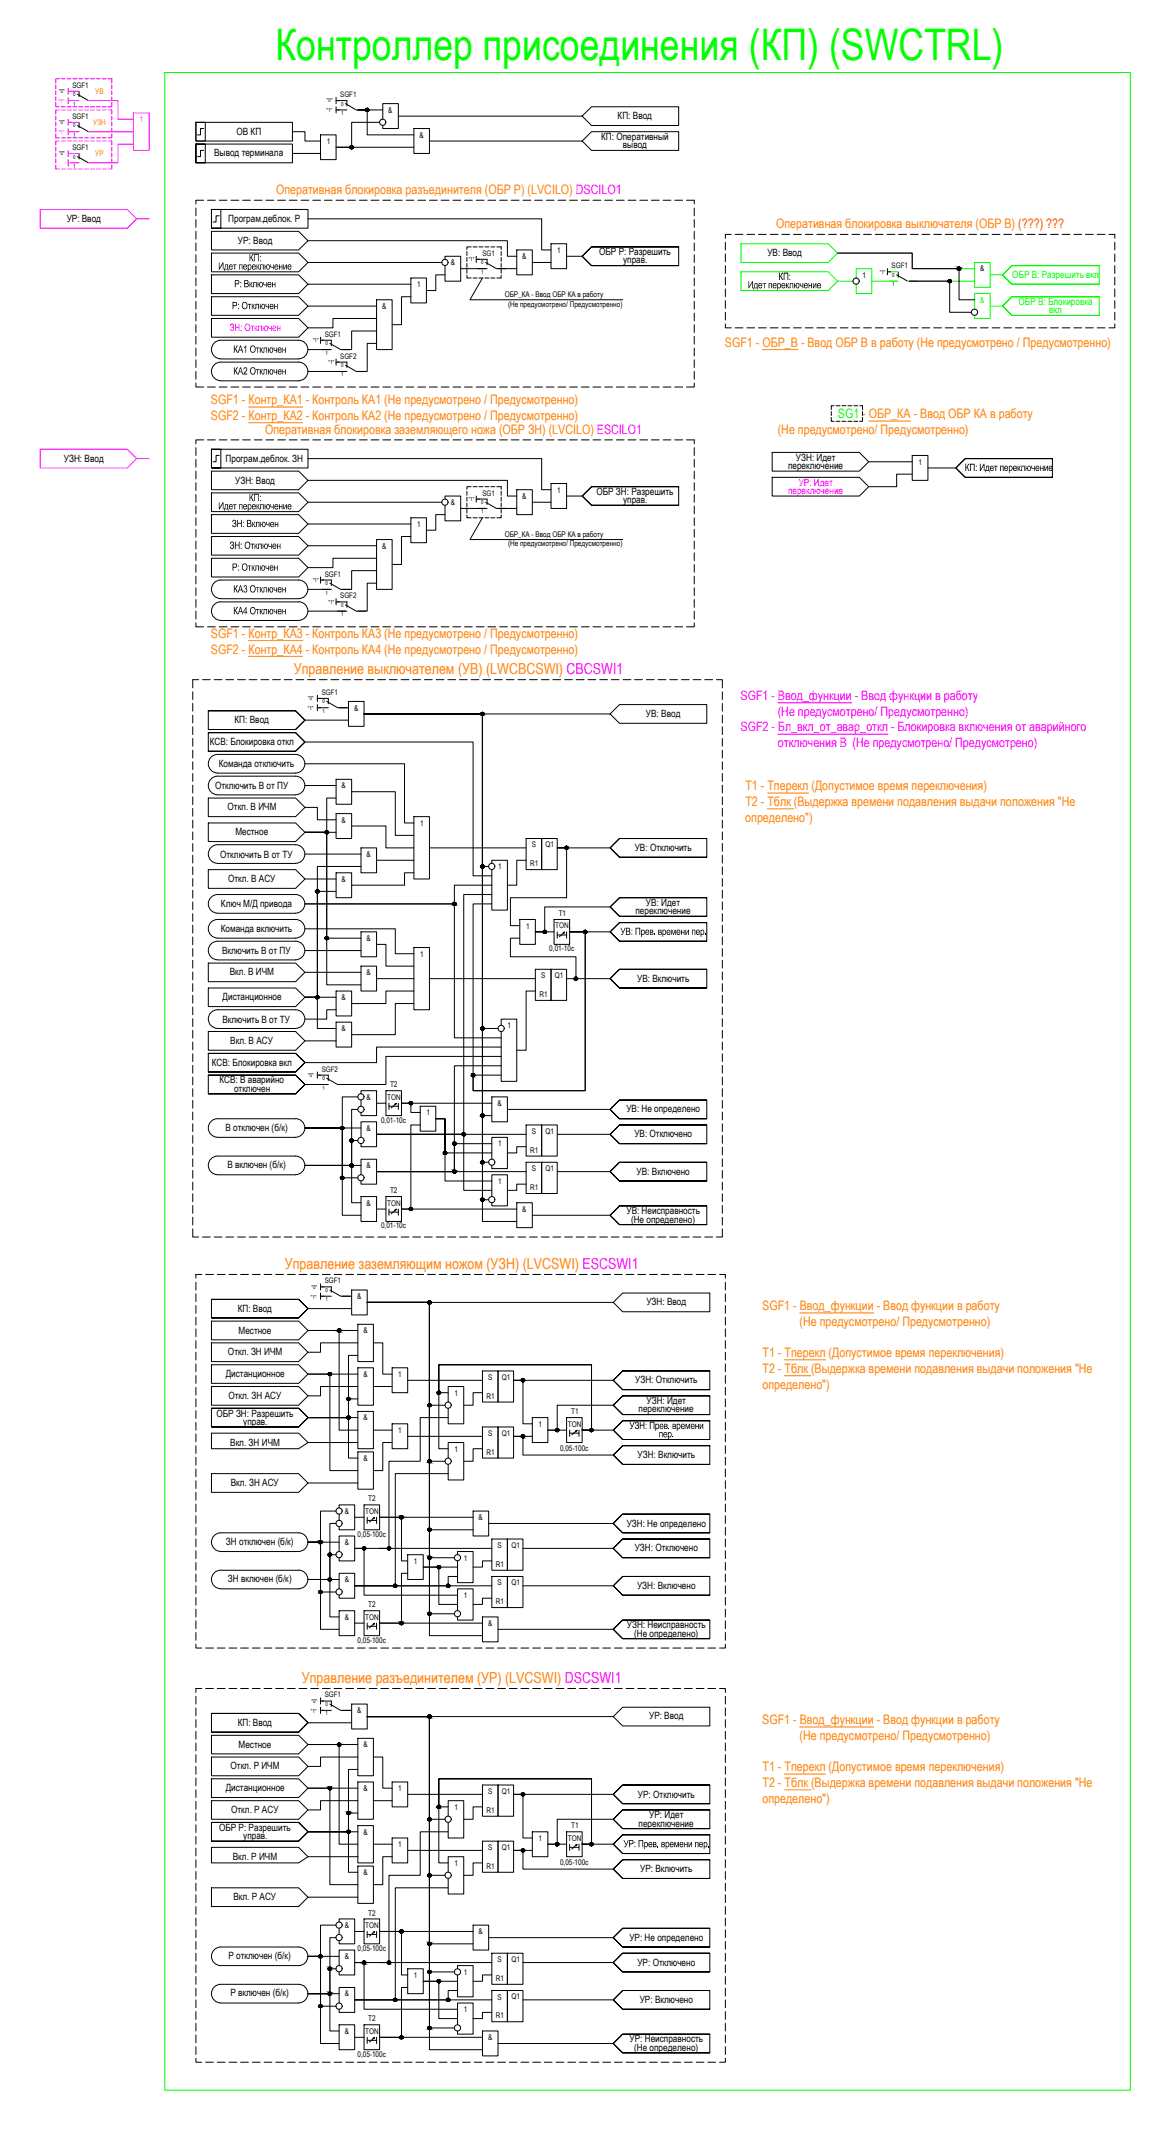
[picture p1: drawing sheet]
<svg xmlns="http://www.w3.org/2000/svg" width="369mm" height="685mm" viewBox="0 0 369 685" stroke-linecap="round" stroke-linejoin="round" font-family="sans-serif">
<defs><g id="words">
<text font-size="14" fill="#0f0" x="88.4" y="19.4">Контроллер присоединения (КП) (SWCTRL)</text>
<g font-size="4.9" fill="#ff7f00">
<text x="94.3" y="216.5">Управление выключателем (УВ) (LWCBCSWI) CBCSWI1</text>
<text x="91.5" y="407.5">Управление заземляющим ножом (УЗН) (LVCSWI) ESCSWI1</text>
<text x="96.9" y="540.5">Управление разъединителем (УР) (LVCSWI) DSCSWI1</text>
</g>
<g font-size="4.2" fill="#ff7f00">
<text x="88.6" y="62.4">Оперативная блокировка разъединителя (ОБР Р) (LVCILO) DSCILO1</text>
<text x="249.2" y="73.4">Оперативная блокировка выключателя (ОБР В) (???) ???</text>
<text x="232.7" y="111.4">SGF1 - ОБР_В - Ввод ОБР В в работу (Не предусмотрено / Предусмотренно)</text>
<text x="67.7" y="129.8">SGF1 - Контр_КА1 - Контроль КА1 (Не предусмотрено / Предусмотренно)</text>
<text x="67.7" y="134.9">SGF2 - Контр_КА2 - Контроль КА2 (Не предусмотрено / Предусмотренно)</text>
<text x="85.1" y="139.4">Оперативная блокировка заземляющего ножа (ОБР ЗН) (LVCILO) ESCILO1</text>
<text x="249.7" y="139.4">(Не предусмотрено/ Предусмотренно)</text>
<text x="67.7" y="204.9">SGF1 - Контр_КА3 - Контроль КА3 (Не предусмотрено / Предусмотренно)</text>
<text x="67.7" y="209.9">SGF2 - Контр_КА4 - Контроль КА4 (Не предусмотрено / Предусмотренно)</text>
<text x="239.3" y="253.8">Т1 - Тперекл (Допустимое время переключения)</text>
<text x="239.3" y="263.9">определено&quot;)</text>
<text x="239.3" y="258.9">Т2 - Тблк (Выдержка времени подавления выдачи положения &quot;Не</text>
<text x="244.7" y="420.8">SGF1 - Ввод_функции - Ввод функции в работу</text>
<text x="256.7" y="425.8">(Не предусмотрено/ Предусмотренно)</text>
<text x="244.8" y="435.9">Т1 - Тперекл (Допустимое время переключения)</text>
<text x="244.8" y="440.9">Т2 - Тблк (Выдержка времени подавления выдачи положения &quot;Не</text>
<text x="244.8" y="446">определено&quot;)</text>
<text x="244.7" y="553.7">SGF1 - Ввод_функции - Ввод функции в работу</text>
<text x="256.7" y="558.8">(Не предусмотрено/ Предусмотренно)</text>
<text x="244.8" y="568.8">Т1 - Тперекл (Допустимое время переключения)</text>
<text x="244.8" y="573.9">Т2 - Тблк (Выдержка времени подавления выдачи положения &quot;Не</text>
<text x="244.8" y="579">определено&quot;)</text>
</g>
<text font-size="4.2" fill="#0f0" x="269" y="134.4">SG1 - ОБР_КА - Ввод ОБР КА в работу</text>
<g font-size="4.2" fill="#f0f">
<text x="237.7" y="224.8">SGF1 - Ввод_функции - Ввод функции в работу</text>
<text x="249.7" y="229.8">(Не предусмотрено/ Предусмотренно)</text>
<text x="237.7" y="234.9">SGF2 - Бл_вкл_от_авар_откл - Блокировка включения от аварийного</text>
<text x="249.8" y="239.9">отключения В (Не предусмотрено/ Предусмотрено)</text>
</g>
<g font-size="3.2">
<text x="198.3" y="38.2">КП: Ввод</text>
<text x="75.9" y="43.3">ОВ КП</text>
<text x="193" y="44.9">КП: Оперативный</text>
<text x="200" y="47.6">вывод</text>
<text x="68.7" y="50.3">Вывод терминала</text>
<text x="21.4" y="71.2">УР: Ввод</text>
<text x="73.3" y="71.3">Програм.деблок. Р</text>
<text x="76.4" y="78.2">УР: Ввод</text>
<text x="79.9" y="83.9">КП</text>
<text x="83.2" y="83.9">:</text>
<text x="192.3" y="81.9">ОБР Р: Разрешить</text>
<text x="246.4" y="82.3">УВ: Ввод</text>
<text x="200.1" y="84.6">управ.</text>
<text x="249.9" y="89.9">КП</text>
<text x="253.2" y="89.9">:</text>
<text x="75.2" y="92.2">Р: Включен</text>
<text x="74.5" y="99.3">Р: Отключен</text>
<text x="74.9" y="113.3">КА 1 Отключен</text>
<text x="74.9" y="120.3">КА 2 Отключен</text>
<text x="20.5" y="148.3">УЗН: Ввод</text>
<text x="72.4" y="148.3">Програм.деблок. ЗН</text>
<text x="255.5" y="147.9">УЗН: Идет</text>
<text x="75.5" y="155.3">УЗН: Ввод</text>
<text x="253" y="150.6">переключение</text>
<text x="309.7" y="151.3">КП</text>
<text x="313" y="151.3">:</text>
<text x="79.9" y="160.9">КП</text>
<text x="83.2" y="160.9">:</text>
<text x="191.5" y="158.9">ОБР ЗН: Разрешить</text>
<text x="200.1" y="161.6">управ.</text>
<text x="74.4" y="169.3">ЗН : Включен</text>
<text x="73.7" y="176.3">ЗН : Отключен</text>
<text x="74.5" y="183.3">Р: Отключен</text>
<text x="74.9" y="190.2">КА 3 Отключен</text>
<text x="74.9" y="197.3">КА 4 Отключен</text>
<text x="75.3" y="232.2">КП: Ввод</text>
<text x="207.4" y="230.3">УВ: Ввод</text>
<text x="67.3" y="239.3">КСВ: Блокировка откл</text>
<text x="70.2" y="246.2">Команда отключить</text>
<text x="69" y="253.4">Отключить В от ПУ</text>
<text x="73.1" y="260.3">Откл. В ИЧМ</text>
<text x="75.5" y="268.2">Местное</text>
<text x="70.7" y="275.4">Отключить В от ТУ</text>
<text x="203.8" y="273.3">УВ: Отключить</text>
<text x="73.2" y="283.3">Откл. В АСУ</text>
<text x="70.9" y="291.1">Ключ М/Д привода</text>
<text x="204" y="293.6">переключение</text>
<text x="207.4" y="290.9">УВ: Идет</text>
<text x="70.8" y="299.2">Команда включить</text>
<text x="199.2" y="300.2">УВ : Прев</text>
<text x="209.8" y="300.2">. времени пер</text>
<text x="226.1" y="300.2">.</text>
<text x="71.3" y="306.4">Включить В от ПУ</text>
<text x="73.8" y="313.2">Вкл. В ИЧМ</text>
<text x="204.5" y="315.2">УВ: Включить</text>
<text x="71.4" y="321.2">Дистанционное</text>
<text x="71.4" y="328.4">Включить В от ТУ</text>
<text x="73.9" y="335.2">Вкл. В АСУ</text>
<text x="68" y="342.3">КСВ: Блокировка вкл</text>
<text x="70.4" y="347.9">КСВ: В аварийно</text>
<text x="75.1" y="350.6">отключен</text>
<text x="201.1" y="357.2">УВ: Не определено</text>
<text x="72.4" y="363.1">В отключен (б/к)</text>
<text x="203.6" y="365.3">УВ: Отключено</text>
<text x="73" y="375.1">В включен (б/к)</text>
<text x="204.4" y="377.2">УВ: Включено</text>
<text x="201.1" y="389.8">УВ: Неисправность</text>
<text x="202.6" y="392.6">(Не определено)</text>
<text x="207.5" y="419.2">УЗН: Ввод</text>
<text x="76.3" y="421.2">КП: Ввод</text>
<text x="76.6" y="428.4">Местное</text>
<text x="73.2" y="435.2">Откл. ЗН ИЧМ</text>
<text x="72.5" y="442.1">Дистанционное</text>
<text x="73.3" y="449.2">Откл. ЗН АСУ</text>
<text x="203.9" y="444.2">УЗН: Отключить</text>
<text x="69.5" y="454.9">ОБР ЗН: Разрешить</text>
<text x="205" y="453.6">переключение</text>
<text x="207.5" y="450.9">УЗН: Идет</text>
<text x="78.1" y="457.6">управ.</text>
<text x="202" y="458.9">УЗН : Прев</text>
<text x="211.5" y="461.6">пер</text>
<text x="214.4" y="458.9">. времени</text>
<text x="215.7" y="461.6">.</text>
<text x="73.9" y="464.2">Вкл. ЗН ИЧМ</text>
<text x="204.7" y="468.3">УЗН: Включить</text>
<text x="74.1" y="477.2">Вкл. ЗН АСУ</text>
<text x="201.2" y="490.3">УЗН: Не определено</text>
<text x="72.5" y="496.1">ЗН отключен (б/к)</text>
<text x="203.8" y="498.2">УЗН: Отключено</text>
<text x="73.2" y="508.1">ЗН включен (б/к)</text>
<text x="204.5" y="510.2">УЗН: Включено</text>
<text x="201.2" y="522.9">УЗН: Неисправность</text>
<text x="203.6" y="525.6">(Не определено)</text>
<text x="76.3" y="554.2">КП: Ввод</text>
<text x="208.4" y="552.2">УР: Ввод</text>
<text x="76.6" y="561.4">Местное</text>
<text x="74" y="568.2">Откл. Р ИЧМ</text>
<text x="72.5" y="575.1">Дистанционное</text>
<text x="204.8" y="577.3">УР: Отключить</text>
<text x="70.3" y="587.9">ОБР Р: Разрешить</text>
<text x="74.2" y="582.3">Откл. Р АСУ</text>
<text x="205" y="586.6">переключение</text>
<text x="208.4" y="583.9">УР: Идет</text>
<text x="78.1" y="590.6">управ.</text>
<text x="200.1" y="593.2">УР : Прев</text>
<text x="210.8" y="593.2">. времени пер</text>
<text x="227.1" y="593.2">.</text>
<text x="74.7" y="597.2">Вкл. Р ИЧМ</text>
<text x="205.6" y="601.2">УР: Включить</text>
<text x="74.9" y="610.2">Вкл. Р АСУ</text>
<text x="202" y="623.2">УР: Не определено</text>
<text x="73.3" y="629.1">Р отключен (б/к)</text>
<text x="204.6" y="631.2">УР: Отключено</text>
<text x="74" y="641.1">Р включен (б/к)</text>
<text x="205.4" y="643.2">УР: Включено</text>
<text x="202.1" y="655.9">УР: Неисправность</text>
<text x="203.6" y="658.6">(Не определено)</text>
</g>
<g font-size="3.2" fill="#0f0">
<text x="325" y="89.3">ОБР В: Разрешить вкл</text>
<text x="327" y="97.9">ОБР В: Блокировка</text>
<text x="336.8" y="100.6">вкл</text>
</g>
<g font-size="3.2" fill="#f0f">
<text x="73.7" y="106.3">ЗН : Отключен</text>
<text x="256.4" y="155.9">УР: Идет</text>
<text x="253" y="158.6">переключение</text>
</g>
<g font-size="2.5" fill="#ff7f00">
<text x="30.6" y="30.1">УВ</text>
<text x="30" y="40">УЗН</text>
<text x="30.6" y="50">УР</text>
</g>
<text font-size="2.5" fill="#f0f" x="44.9" y="39.2">1</text>
<g font-size="2.5">
<text x="124.7" y="36.2">&amp;</text>
<text x="104.9" y="46.2">1</text>
<text x="134.7" y="44.2">&amp;</text>
<text x="167.7" y="83.2">&amp;</text>
<text x="178.9" y="81.2">1</text>
<text x="144.7" y="85.2">&amp;</text>
<text x="276.9" y="89.2">1</text>
<text x="314.6" y="87.2">&amp;</text>
<text x="133.9" y="92.2">1</text>
<text x="162" y="95.4">ОБР_КА - Ввод ОБР КА в работу</text>
<text x="122.7" y="99.2">&amp;</text>
<text x="163.1" y="98.5">(Не предусмотрено/ Предусмотренно)</text>
<text x="294.9" y="149.2">1</text>
<text x="167.7" y="160.2">&amp;</text>
<text x="178.9" y="158.2">1</text>
<text x="144.7" y="162.2">&amp;</text>
<text x="133.9" y="169.2">1</text>
<text x="162" y="172.4">ОБР_КА - Ввод ОБР КА в работу</text>
<text x="122.7" y="176.2">&amp;</text>
<text x="163.1" y="175.4">(Не предусмотрено/ Предусмотренно)</text>
<text x="113.7" y="228.2">&amp;</text>
<text x="109.7" y="253.2">&amp;</text>
<text x="109.7" y="264.2">&amp;</text>
<text x="134.9" y="265.2">1</text>
<text x="117.7" y="275.2">&amp;</text>
<text x="170.7" y="272.2">S</text>
<text x="175.2" y="272.1">Q1</text>
<text x="159.9" y="279.2">1</text>
<text x="170.2" y="278.2">R1</text>
<text x="109.7" y="283.2">&amp;</text>
<text x="168.9" y="298.2">1</text>
<text x="178.2" y="298.2">TON</text>
<text x="179.4" y="294.2">T1</text>
<text x="117.7" y="302.2">&amp;</text>
<text x="176.3" y="305.5">0,01-10с</text>
<text x="134.9" y="307.2">1</text>
<text x="117.7" y="313.2">&amp;</text>
<text x="173.7" y="314.2">S</text>
<text x="178.2" y="314.1">Q1</text>
<text x="109.7" y="321.2">&amp;</text>
<text x="173.2" y="320.2">R1</text>
<text x="109.7" y="331.2">&amp;</text>
<text x="162.9" y="330.2">1</text>
<text x="117.7" y="353.1">&amp;</text>
<text x="124.3" y="353.2">TON</text>
<text x="125.2" y="349.2">T2</text>
<text x="136.9" y="358.2">1</text>
<text x="159.7" y="355.2">&amp;</text>
<text x="117.7" y="363.2">&amp;</text>
<text x="122.3" y="360.5">0,01-10с</text>
<text x="170.7" y="364.2">S</text>
<text x="175.2" y="364.1">Q1</text>
<text x="159.9" y="368.2">1</text>
<text x="170.2" y="370.2">R1</text>
<text x="117.7" y="375.2">&amp;</text>
<text x="170.7" y="376.2">S</text>
<text x="175.2" y="376.1">Q1</text>
<text x="125.2" y="383.2">T2</text>
<text x="159.9" y="380.2">1</text>
<text x="170.2" y="382.2">R1</text>
<text x="117.7" y="387.2">&amp;</text>
<text x="124.3" y="387.2">TON</text>
<text x="167.7" y="389.2">&amp;</text>
<text x="122.3" y="394.5">0,01-10с</text>
<text x="114.7" y="417.2">&amp;</text>
<text x="116.7" y="428.2">&amp;</text>
<text x="116.7" y="442.2">&amp;</text>
<text x="127.9" y="442.2">1</text>
<text x="156.7" y="443.1">S</text>
<text x="161.1" y="443.1">Q1</text>
<text x="145.9" y="448.2">1</text>
<text x="156.2" y="449.2">R1</text>
<text x="183.3" y="454.2">T1</text>
<text x="116.7" y="456.1">&amp;</text>
<text x="127.9" y="460.2">1</text>
<text x="156.7" y="461.2">S</text>
<text x="161.1" y="461.1">Q1</text>
<text x="172.9" y="458.2">1</text>
<text x="182.3" y="458.2">TON</text>
<text x="145.9" y="466.2">1</text>
<text x="156.2" y="467.1">R1</text>
<text x="179.8" y="466">0,05-100с</text>
<text x="116.7" y="469.1">&amp;</text>
<text x="118.2" y="482.2">T2</text>
<text x="110.7" y="486.2">&amp;</text>
<text x="117.2" y="486.2">TON</text>
<text x="153.7" y="488.1">&amp;</text>
<text x="110.7" y="496.1">&amp;</text>
<text x="114.7" y="493.5">0,05-100с</text>
<text x="159.7" y="497.2">S</text>
<text x="164.2" y="497.1">Q1</text>
<text x="132.9" y="502.2">1</text>
<text x="148.9" y="501.2">1</text>
<text x="159.2" y="503.2">R1</text>
<text x="110.7" y="508.2">&amp;</text>
<text x="159.7" y="509.1">S</text>
<text x="164.2" y="509.1">Q1</text>
<text x="148.9" y="513.2">1</text>
<text x="159.2" y="515.2">R1</text>
<text x="110.7" y="520.2">&amp;</text>
<text x="117.2" y="520.2">TON</text>
<text x="118.2" y="516.2">T2</text>
<text x="114.7" y="527.5">0,05-100с</text>
<text x="156.7" y="522.1">&amp;</text>
<text x="114.7" y="550.2">&amp;</text>
<text x="116.7" y="561.2">&amp;</text>
<text x="116.7" y="575.1">&amp;</text>
<text x="127.9" y="575.1">1</text>
<text x="145.9" y="581.2">1</text>
<text x="156.7" y="576.2">S</text>
<text x="161.1" y="576.1">Q1</text>
<text x="156.2" y="582.2">R1</text>
<text x="183.3" y="587.2">T1</text>
<text x="116.7" y="589.2">&amp;</text>
<text x="127.9" y="593.2">1</text>
<text x="172.9" y="591.1">1</text>
<text x="182.3" y="591.1">TON</text>
<text x="145.9" y="599.1">1</text>
<text x="156.7" y="594.1">S</text>
<text x="161.1" y="594.1">Q1</text>
<text x="179.8" y="599">0,05-100с</text>
<text x="116.7" y="602.2">&amp;</text>
<text x="156.2" y="600.2">R1</text>
<text x="118.2" y="615.1">T2</text>
<text x="110.7" y="619.2">&amp;</text>
<text x="117.2" y="619.2">TON</text>
<text x="153.7" y="621.2">&amp;</text>
<text x="110.7" y="629.2">&amp;</text>
<text x="114.7" y="626.5">0,05-100с</text>
<text x="132.9" y="635.2">1</text>
<text x="148.9" y="634.2">1</text>
<text x="159.7" y="630.1">S</text>
<text x="164.2" y="630.1">Q1</text>
<text x="110.7" y="641.1">&amp;</text>
<text x="159.2" y="636.1">R1</text>
<text x="148.9" y="646.2">1</text>
<text x="159.7" y="642.2">S</text>
<text x="164.2" y="642.1">Q1</text>
<text x="110.7" y="653.2">&amp;</text>
<text x="117.2" y="653.2">TON</text>
<text x="118.2" y="649.1">T2</text>
<text x="159.2" y="648.2">R1</text>
<text x="156.7" y="655.2">&amp;</text>
<text x="114.7" y="660.5">0,05-100с</text>
</g>
<text font-size="2.5" fill="#0f0" x="314.6" y="97.2">&amp;</text>
<g font-size="2.4">
<text x="23.3" y="28.2">SGF1</text>
<text x="109.2" y="31.2">SGF1</text>
<text x="23.3" y="38.1">SGF1</text>
<text x="23.3" y="48.2">SGF1</text>
<text x="154.9" y="82.2">SG1</text>
<text x="286.2" y="86.1">SGF1</text>
<text x="104.3" y="108.2">SGF1</text>
<text x="109.2" y="115.1">SGF2</text>
<text x="154.9" y="159.2">SG1</text>
<text x="104.3" y="185.2">SGF1</text>
<text x="109.2" y="192.2">SGF2</text>
<text x="103.3" y="223.1">SGF1</text>
<text x="103.3" y="344.1">SGF2</text>
<text x="104.3" y="412.2">SGF1</text>
<text x="104.3" y="545.1">SGF1</text>
</g>
<g font-size="1.7">
<text x="19" y="29.9">&quot;0&quot;</text>
<text x="23.5" y="30.9">0</text>
<text x="23.5" y="33.9">1</text>
<text x="105" y="32.9">&quot;0&quot;</text>
<text x="109.5" y="33.9">0</text>
<text x="19" y="39.9">&quot;0&quot;</text>
<text x="23.5" y="40.9">0</text>
<text x="104.8" y="36">&quot;1&quot;</text>
<text x="109.5" y="36.9">1</text>
<text x="23.5" y="43.9">1</text>
<text x="19" y="49.9">&quot;0&quot;</text>
<text x="23.5" y="50.9">0</text>
<text x="23.5" y="53.9">1</text>
<text x="150.5" y="83.9">&quot;1&quot;</text>
<text x="154.5" y="84.9">0</text>
<text x="154.5" y="87.9">1</text>
<text x="282.5" y="87.9">&quot;1&quot;</text>
<text x="286.5" y="88.9">0</text>
<text x="286.5" y="91.9">1</text>
<text x="100.5" y="109.9">&quot;1&quot;</text>
<text x="104.5" y="110.9">0</text>
<text x="104.5" y="113.9">1</text>
<text x="105.5" y="116.9">&quot;1&quot;</text>
<text x="109.5" y="117.9">0</text>
<text x="109.5" y="120.9">1</text>
<text x="150.5" y="160.9">&quot;1&quot;</text>
<text x="154.5" y="161.9">0</text>
<text x="154.5" y="164.9">1</text>
<text x="100.5" y="186.9">&quot;1&quot;</text>
<text x="104.5" y="187.9">0</text>
<text x="104.5" y="190.9">1</text>
<text x="105.5" y="193.9">&quot;1&quot;</text>
<text x="109.5" y="194.9">0</text>
<text x="109.5" y="197.9">1</text>
<text x="99" y="224.9">&quot;0&quot;</text>
<text x="103.5" y="225.9">0</text>
<text x="98.8" y="228.1">&quot;1&quot;</text>
<text x="103.5" y="228.9">1</text>
<text x="99" y="345.9">&quot;0&quot;</text>
<text x="103.5" y="346.9">0</text>
<text x="103.5" y="349.9">1</text>
<text x="100" y="413.9">&quot;0&quot;</text>
<text x="99.8" y="417">&quot;1&quot;</text>
<text x="104.5" y="414.9">0</text>
<text x="104.5" y="417.9">1</text>
<text x="99.8" y="550">&quot;1&quot;</text>
<text x="100" y="546.9">&quot;0&quot;</text>
<text x="104.5" y="547.9">0</text>
<text x="104.5" y="550.9">1</text>
</g>
<g font-size="1.7" fill="#f0f">
<text x="18.8" y="33.1">&quot;1&quot;</text>
<text x="18.8" y="43.1">&quot;1&quot;</text>
</g>
</g></defs>
<!-- layer: 0 -->
<path d="M52.9 23.3h310v647.9h-310z" fill="none" stroke="#0f0" stroke-width=".32"/>
<g fill="none" stroke="#000" stroke-width=".32">
<path d="M62.9 39.3h31v6h-31zM62.9 39.3h3v6h-3zM107.9 31.3v2M107.9 34.3v2M107.9 32.3h1M107.9 35.3h1M121.9 39.3h-9v8h-5h25M122.9 38.3v-5h5v8h-5v-1M122.9 35.3h-8h3v8h15M127.9 37.3h59M186.9 37.3l3-3h28v6h-28zM62.9 46.3v6h3v-6h-3h31v6h-31z"/>
<path d="M65.4 41.3h-1v2h-1M65.4 48.3h-1v2h-1M93.9 42.3h4v3h5M93.9 49.3h9M102.9 45.3h.1M102.9 43.3h5v8h-5zM132.9 41.3h5v8h-5zM137.9 45.3h49M186.9 45.3l3-3h28v6h-28zM62.9 66.8v2.5M62.9 70.5v2.5M62.9 74.3v2.5"/>
<path d="M62.9 78v2.5M65.4 64.3h-2.5v1.2M66.6 64.3h2.5M67.9 67.3v6h3v-6h-3h31v6h-31zM67.9 74.3h28l3 3-3 3h-28zM70.4 69.3h-1v2h-1M70.4 64.3h2.5M74.2 64.3h2.4M77.9 64.3h2.5M81.6 64.3h2.5M85.4 64.3h2.5M89.1 64.3h2.5"/>
<path d="M92.9 64.3h2.5M96.6 64.3h2.5M98.9 77.3h64v5h3M98.9 70.3h75v10h3M100.4 64.3h2.5M104.1 64.3h2.5M107.9 64.3h2.5M111.6 64.3h2.5M115.4 64.3h2.5M119.1 64.3h2.5M122.9 64.3h2.5M126.6 64.3h2.5"/>
<path d="M130.4 64.3h2.5M134.1 64.3h2.5M137.9 64.3h2.5M141.6 64.3h2.5M145.4 64.3h2.5M149.1 64.3h2.5M151.2 79.3h-1.3v.8M151.9 79.3h1.2M152.9 64.3h2.5M153.8 79.3h1.3M155.7 79.3h1.3M156.6 64.3h2.5"/>
<path d="M157.6 79.3h1.3M159.5 79.3h1.4v.8M160.4 64.3h2.5M164.1 64.3h2.5M167.9 64.3h2.5M171.6 64.3h2.5M175.4 64.3h2.5M176.9 78.3h5v8h-5zM179.1 64.3h2.5M182.9 64.3h2.5M186.6 64.3h2.5M190.4 64.3h2.5"/>
<path d="M194.1 64.3h2.5M197.9 64.3h2.5M201.6 64.3h2.5M205.4 64.3h2.5M209.1 64.3h2.5M212.9 64.3h2.5M216.6 64.3h2.5M217.9 79.3h-28l-3 3 3 3h28v-6h-28l-3 3 3 3h28M220.4 64.3h2.5v1.2M222.9 66.8v2.5M222.9 70.5v2.5M222.9 74.3v2.5"/>
<path d="M222.9 78v2.5M62.9 81.8v2.5M62.9 85.5v2.6M62.9 89.3v2.5M62.9 93.1v2.4M62.9 96.8v2.5M67.9 95.3h28l3 3-3 3h-28zM67.9 81.3h28l3 3-3 3h-28zM67.9 88.3h28l3 3-3 3h-28zM98.9 84.3h43M98.9 98.3h22M98.9 91.3h33"/>
<path d="M120.9 96.3h5v16h-5zM131.9 89.3h5v8h-5zM131.9 95.3h-3v9h-3M142.9 83.3v-1h5v8h-5v-5M142.9 88.3h-3v5h-3M147.9 86.3h8M149.9 88.4v.9h1.3M149.9 80.8v1.2M149.9 82.7v1.2M149.9 84.6v1.3M149.9 86.5v1.3M151.9 89.3h1.2"/>
<path d="M152.9 82.3v2M152.9 83.3h1M153.8 89.3h1.3M154.9 89.3l-4 7h49M155.7 89.3h1.3M157.6 89.3h1.3M159.9 86.3h6M160.9 88.4v.9h-1.4M160.9 80.8v1.2M160.9 82.7v1.2M160.9 84.6v1.3M160.9 86.5v1.3"/>
<path d="M165.9 80.3h5v8h-5zM170.9 84.3h6M181.9 82.3h5M222.9 81.8v2.5M222.9 85.5v2.6M222.9 89.3v2.5M222.9 93.1v2.4M222.9 96.8v2.5M62.9 100.5v2.5M62.9 104.3v2.5M62.9 108v2.5M62.9 111.8v2.5"/>
<path d="M62.9 115.5v2.5M62.9 119.3v2.5M67.9 102.3h28l3 3-3 3h-28zM95.8 109.3a2.98 2.98 0 0 1 3 2.9 2.98 2.98 0 0 1-3 3M95.8 116.3a2.98 2.98 0 0 1 3 3 2.98 2.98 0 0 1-3 3M95.9 109.3h-25a2.98 2.98 0 0 0-3 2.9 2.98 2.98 0 0 0 3 3l25 .1M95.9 116.3h-25a2.98 2.98 0 0 0-3 3 2.98 2.98 0 0 0 3 3M98.9 112.3h7M98.9 119.3h12M102.9 108.3v2M102.9 109.3h1M107.9 115.3v2"/>
<path d="M107.9 116.3h1M120.9 106.3h-8v6h-3M120.9 102.3h-14v3h-8M120.9 110.3h-3v9h-3M222.9 100.5v2.5M222.9 104.3v2.5M222.9 108v2.5M222.9 111.8v2.5M222.9 115.5v2.5M222.9 119.3v2.5M62.9 123v1.3h2.5M66.6 124.3h2.5"/>
<path d="M70.4 124.3h2.5M70.9 122.3h25M74.2 124.3h2.4M77.9 124.3h2.5M81.6 124.3h2.5M85.4 124.3h2.5M89.1 124.3h2.5M92.9 124.3h2.5M96.6 124.3h2.5M100.4 124.3h2.5M104.1 124.3h2.5M107.9 124.3h2.5"/>
<path d="M111.6 124.3h2.5M115.4 124.3h2.5M119.1 124.3h2.5M122.9 124.3h2.5M126.6 124.3h2.5M130.4 124.3h2.5M134.1 124.3h2.5M137.9 124.3h2.5M141.6 124.3h2.5M145.4 124.3h2.5M149.1 124.3h2.5M152.9 124.3h2.5"/>
<path d="M156.6 124.3h2.5M160.4 124.3h2.5M164.1 124.3h2.5M167.9 124.3h2.5M171.6 124.3h2.5M175.4 124.3h2.5M179.1 124.3h2.5M182.9 124.3h2.5M186.6 124.3h2.5M190.4 124.3h2.5M194.1 124.3h2.5M197.9 124.3h2.5"/>
<path d="M201.6 124.3h2.5M205.4 124.3h2.5M209.1 124.3h2.5M212.9 124.3h2.5M216.6 124.3h2.5M222.9 123v1.3h-2.5M266.9 134.1v1.2h.8M266.9 132.2v1.2M267.7 130.3h-.8v1.2M268.4 135.3h1.2M268.4 130.3h1.2M270.3 135.3h1.3"/>
<path d="M270.3 130.3h1.3M272.2 135.3h1.3M272.2 130.3h1.3M274.1 135.3h1.3M274.1 130.3h1.3M276 130.3h.9v1.2M276.9 134.1v1.2h-.9M276.9 132.2v1.2M62.9 143.8v2.5M62.9 147.5v2.5M62.9 151.3v2.5M62.9 155v2.5"/>
<path d="M62.9 158.8v2.5M65.4 141.3h-2.5v1.2M66.6 141.3h2.5M67.9 158.3h28l3 3-3 3h-28zM67.9 144.3v6h3v-6h-3h31v6h-31zM67.9 151.3h28l3 3-3 3h-28zM70.4 146.3h-1v2h-1M70.4 141.3h2.5M74.2 141.3h2.4M77.9 141.3h2.5M81.6 141.3h2.5M85.4 141.3h2.5"/>
<path d="M89.1 141.3h2.5M92.9 141.3h2.5M96.6 141.3h2.5M98.9 154.3h64v5h3M98.9 147.3h75v10h3M100.4 141.3h2.5M104.1 141.3h2.5M107.9 141.3h2.5M111.6 141.3h2.5M115.4 141.3h2.5M119.1 141.3h2.5M122.9 141.3h2.5"/>
<path d="M126.6 141.3h2.5M130.4 141.3h2.5M134.1 141.3h2.5M137.9 141.3h2.5M141.6 141.3h2.5M145.4 141.3h2.5M149.1 141.3h2.5M149.9 157.8v1.2M149.9 159.7v1.3M151.2 156.3h-1.3v.8M151.9 156.3h1.2M152.9 141.3h2.5"/>
<path d="M152.9 159.3v2M153.8 156.3h1.3M155.7 156.3h1.3M156.6 141.3h2.5M157.6 156.3h1.3M159.5 156.3h1.4v.8M160.4 141.3h2.5M160.9 157.8v1.2M160.9 159.7v1.3M164.1 141.3h2.5M165.9 157.3h5v8h-5zM167.9 141.3h2.5"/>
<path d="M171.6 141.3h2.5M175.4 141.3h2.5M176.9 155.3h5v8h-5zM179.1 141.3h2.5M181.9 159.3h5M182.9 141.3h2.5M186.6 141.3h2.5M190.4 141.3h2.5M194.1 141.3h2.5M197.9 141.3h2.5M201.6 141.3h2.5M205.4 141.3h2.5"/>
<path d="M209.1 141.3h2.5M212.9 141.3h2.5M216.6 141.3h2.5M217.9 156.3h-28l-3 3 3 3h28v-6h-28l-3 3 3 3h28M220.4 141.3h2.5v1.2M222.9 143.8v2.5M222.9 147.5v2.5M222.9 151.3v2.5M222.9 155v2.5M222.9 158.8v2.5M247.9 145.3h28l3 3-3 3h-28zM247.9 153.3h28l3 3-3 3h-28z"/>
<path d="M278.9 148.3h13.9M292.8 146.3h5.1v8h-5.1zM292.8 152.3h-4.9v4h-9M297.9 150.3h9M337.8 147.3h-27.9l-3 3 3 3h27.9v-6h-27.9l-3 3 3 3h27.9M62.9 162.5v2.5M62.9 166.3v2.5M62.9 170v2.5M62.9 173.8v2.5M62.9 177.5v2.5M67.9 172.3h28l3 3-3 3h-28zM67.9 165.3h28l3 3-3 3h-28z"/>
<path d="M67.9 179.3h28l3 3-3 3h-28zM98.9 161.3h43M98.9 175.3h22M98.9 168.3h33M120.9 173.3h5v16h-5zM120.9 179.3h-14v3h-8M131.9 166.3h5v8h-5zM131.9 172.3h-3v9h-3M142.9 160.3v-1h5v8h-5v-5M142.9 165.3h-3v5h-3M147.9 163.3h8M149.9 165.4v.9h1.3"/>
<path d="M149.9 161.6v1.3M149.9 163.5v1.3M151.9 166.3h1.2M152.9 160.3h1M153.8 166.3h1.3M154.9 166.3l-4 7h49M155.7 166.3h1.3M157.6 166.3h1.3M159.9 163.3h6M160.9 165.4v.9h-1.4M160.9 161.6v1.3M160.9 163.5v1.3"/>
<path d="M170.9 161.3h6M222.9 162.5v2.5M222.9 166.3v2.5M222.9 170v2.5M222.9 173.8v2.5M222.9 177.5v2.5M62.9 181.3v2.5M62.9 185v2.5M62.9 188.8v2.5M62.9 192.5v2.5M62.9 196.3v2.5M70.9 192.3h25"/>
<path d="M70.9 199.3h25M95.8 186.3a2.98 2.98 0 0 1 3 3 2.98 2.98 0 0 1-3 2.9M95.8 193.3a2.98 2.98 0 0 1 3 2.9 2.98 2.98 0 0 1-3 3M95.9 186.3h-25a2.98 2.98 0 0 0-3 3 2.98 2.98 0 0 0 3 2.9M95.9 193.3h-25a2.98 2.98 0 0 0-3 2.9 2.98 2.98 0 0 0 3 3M98.9 189.3h7M98.9 196.3h12M102.9 185.3v2M102.9 186.3h1M107.9 192.3v2M107.9 193.3h1M120.9 183.3h-8v6h-3"/>
<path d="M120.9 187.3h-3v9h-3M222.9 181.3v2.5M222.9 185v2.5M222.9 188.8v2.5M222.9 192.5v2.5M222.9 196.3v2.5M62.9 200v1.3h2.5M66.6 201.3h2.5M70.4 201.3h2.5M74.2 201.3h2.4M77.9 201.3h2.5M81.6 201.3h2.5"/>
<path d="M85.4 201.3h2.5M89.1 201.3h2.5M92.9 201.3h2.5M96.6 201.3h2.5M100.4 201.3h2.5M104.1 201.3h2.5M107.9 201.3h2.5M111.6 201.3h2.5M115.4 201.3h2.5M119.1 201.3h2.5M122.9 201.3h2.5M126.6 201.3h2.5"/>
<path d="M130.4 201.3h2.5M134.1 201.3h2.5M137.9 201.3h2.5M141.6 201.3h2.5M145.4 201.3h2.5M149.1 201.3h2.5M152.9 201.3h2.5M156.6 201.3h2.5M160.4 201.3h2.5M164.1 201.3h2.5M167.9 201.3h2.5M171.6 201.3h2.5"/>
<path d="M175.4 201.3h2.5M179.1 201.3h2.5M182.9 201.3h2.5M186.6 201.3h2.5M190.4 201.3h2.5M194.1 201.3h2.5M197.9 201.3h2.5M201.6 201.3h2.5M205.4 201.3h2.5M209.1 201.3h2.5M212.9 201.3h2.5M216.6 201.3h2.5"/>
<path d="M222.9 200v1.3h-2.5"/>
<circle cx="117.9" cy="35.3" r=".49"/>
<circle cx="122.9" cy="39.3" r=".99"/>
<circle cx="112.9" cy="47.3" r=".49"/>
<circle cx="142.8" cy="84.3" r=".99"/>
<circle cx="142.8" cy="161.3" r=".99"/>
</g>
<g fill="#000">
<path d="M70.3 84.3h.2v1.8l1-1.8h.2v2.3h-.2v-1.8l-1 1.8h-.2zM74.8 84.9h1.1v.2h-.4v1.5h-.2v-1.5h-.5zM76.8 84.9h1v1.7h-.2v-1.5h-.6v1.5h-.2zM82.4 84.9h.2v.7l.7-.7-.5 .8 .6 .9h-.3l-.4-.8-.1 .8h-.2zM83.5 84.9h1.2v1.7h-.3v-1.5h-.6v1.4l-.5 .1 .2-.3zM84.5 90.6h.2l.2 .8 .5-.1v-.7h.2v1.6h-.2v-.6l-.5 .1-.3-.3zM85.2 97.6h.3l.1 .8 .5-.1v-.7h.2v1.7h-.2v-.7l-.5 .1-.3-.2zM86.8 84.9h.2l.2 .9 .5-.1v-.8h.2v1.7h-.2v-.7l-.8-.1zM87.3 90.6h.3v.7h.6v-.7h.2v1.6h-.2v-.7h-.6v.7h-.3zM88 97.6h.3v.7h.6v-.7h.2v1.7h-.2v-.8h-.6v.8h-.3zM89.6 84.9h.2v.7h.6v-.7h.3v1.7h-.3v-.7h-.6v.7h-.2zM91 84.9h.2v1.3l.6-1.3h.3v1.7h-.3v-1.3l-.6 1.3h-.2z"/>
<path d="M87.8 111.6h.3l.2 .8h.4v-.8h.3v1.7h-.3v-.7h-.7zM87.8 118.6h.3l.1 .8 .5-.1v-.7h.3v1.7h-.3v-.7l-.7-.1zM90.7 111.6h.2v.7h.6v-.7h.3v1.7h-.3v-.8h-.6v.8h-.2zM90.7 118.6h.2v.7h.6v-.7h.3v1.7h-.3v-.8h-.6v.8h-.2zM314.6 148.9h.2v1.9l1-1.9h.2v2.4h-.2v-1.9l-1 1.9h-.2zM319.1 149.6h1.1v.2h-.4v1.5h-.2v-1.5h-.5zM321.1 149.6h1.1v1.7h-.3v-1.5h-.6v1.5h-.2zM326.7 149.6h.2v.7l.4-.7h.3l-.5 .8 .6 .9h-.3l-.5-.8v.8h-.2zM327.9 149.6h1.1v1.7h-.3v-1.5h-.6v1.2l-.5 .3 .3-.4zM331.1 149.6h.2l.2 .8 .5-.1v-.7h.2v1.7h-.2v-.7l-.5 .1-.4-.3zM333.9 149.6h.2v.7h.7v-.7h.2v1.7h-.2v-.8h-.7v.8h-.2zM335.3 149.6h.2v1.2l.7-1.2h.2v1.7h-.2v-1.3l-.7 1.3h-.2z"/>
<path d="M70.3 161.3h.2v1.8l1-1.8h.2v2.3h-.2v-1.8l-1 1.8h-.2zM74.8 161.9h1.1v.2h-.4v1.5h-.2v-1.5h-.5zM76.8 161.9h1v1.7h-.2v-1.5h-.6v1.5h-.2zM82.4 161.9h.2v.7l.7-.7-.5 .8 .6 .9h-.3l-.4-.8-.1 .8h-.2zM83.5 161.9h1.2v1.7h-.3v-1.5h-.6v1.4l-.5 .1 .2-.3zM85.4 167.6h.2l.3 .8h.4v-.8h.2v1.6h-.2v-.6l-.8-.1zM86.1 174.6h.2l.3 .8 .4-.1v-.7h.2v1.7h-.2v-.7l-.8-.1zM86.8 161.9h.2v.7l.3 .2 .4-.1v-.8h.2v1.7h-.2v-.7h-.8zM88.2 167.6h.3v.7h.6v-.7h.2v1.6h-.2v-.7h-.6v.7h-.3zM88.9 174.6h.3v.7h.6v-.7h.2v1.7h-.2v-.8h-.6v.8h-.3zM89.6 161.9h.2v.7h.6v-.7h.3v1.7h-.3v-.7h-.6v.7h-.2zM91 161.9h.2v1.3l.6-1.3h.3v1.7h-.3v-1.3l-.6 1.3h-.2z"/>
<path d="M85.2 181.6h.3l.1 .8 .5-.1v-.7h.2v1.7h-.2v-.7l-.7-.1zM87.8 188.6h.3l.2 .8h.4v-.8h.3v1.6h-.3v-.6l-.7-.1zM87.8 195.6h.3l.2 .8 .4-.1v-.7h.3v1.7h-.3v-.7h-.7zM88 181.6h.3v.7h.6v-.7h.2v1.7h-.2v-.8h-.6v.8h-.3zM90.7 188.6h.2v.7h.6v-.7h.3v1.6h-.3v-.7h-.6v.7h-.2zM90.7 195.6h.2v.7h.6v-.7h.3v1.7h-.3v-.8h-.6v.8h-.2z"/>
<path d="M72.2 84.9h1l.1 2.1-.1-.4h-1.1l-.2 .4zM72.5 85.1l-.3 1.3h.8v-1.3z"/>
<path d="M73.6 85.1l.6-.2 .4 .3 .1 .6h-1l.3 .6 .7-.3-.3 .5h-.5l-.3-.3zM73.9 85.1l-.2 .5h.8l-.2-.4z"/>
<path d="M78.2 85.1l.4-.2 .6 .2 .1 .7h-1l.3 .6 .7-.3-.2 .4-.6 .1-.3-.3zM78.4 85.3l-.1 .3h.8l-.2-.5z"/>
<path d="M79.5 84.9l.2 .2 .6-.2 .4 .5-.2 1.1-.5 .1-.2-.2v.8h-.3zM80 85.1l-.3 .8 .5 .5 .2-.2 .1-.7-.2-.4z"/>
<path d="M81 85.1l.6-.2 .4 .3 .2 .6h-1.1l.3 .6 .7-.3-.3 .5-.8-.2zM81.3 85.1l-.2 .5h.8l-.2-.4z"/>
<path d="M82.7 90.6h.2v.7h.3l.4-.7 .7 .2 .1 .7-.3 .7h-.6l-.3-.7h-.3v.7h-.2zM83.6 90.8l-.1 1 .4 .2 .2-.3v-.7z"/>
<path d="M83.4 97.6h.2v.7h.3l.4-.7 .6 .1 .2 .9-.3 .6h-.6l-.3-.7h-.3v.8h-.2zM84.4 97.8l-.2 1 .4 .3 .3-.9-.2-.3z"/>
<path d="M84.9 84.9h.3v.7h.3l.3-.7 .7 .2 .1 .8-.2 .6-.6 .1-.3-.7h-.3v.7h-.3zM85.8 85.2l-.1 .9 .4 .3 .3-.3v-.6l-.2-.4z"/>
<path d="M86 90.8l.6-.2 .4 .3 .1 .6h-1l.2 .5 .8-.3-.3 .5-.5 .1-.3-.3zM86.2 90.9l-.1 .3h.8l-.3-.4z"/>
<path d="M86.7 97.8l.7-.2 .3 .2 .1 .7h-1l.3 .6 .7-.3-.3 .4-.8-.1-.1-.4zM86.9 98l-.1 .3h.8l-.3-.5z"/>
<path d="M88.2 85.1l.6-.2 .5 .4v.5h-1l.4 .6 .6-.3-.4 .5-.7-.3zM88.5 85.2l-.2 .4h.8l-.2-.5z"/>
<path d="M92.4 85.1l.7-.2 .4 .3v.6h-1l.4 .6 .6-.3-.3 .5-.8-.2zM92.8 85.1l-.2 .5h.7l-.1-.4z"/>
<path d="M86 111.6h.3v.7h.2l.4-.7 .7 .2 .1 .9-.3 .5h-.5l-.4-.7h-.2v.8h-.3zM87 111.8l-.2 .9 .4 .4 .2-.3v-.7z"/>
<path d="M86 118.6h.3v.7h.2l.4-.7 .6 .1 .2 1.1-.3 .5-.6-.1-.3-.7h-.2v.8h-.3zM86.9 118.8l-.1 .9 .4 .4 .2-1z"/>
<path d="M89.3 111.8l.6-.3 .4 .4 .1 .6h-1l.3 .6 .7-.3-.3 .4-.8-.1zM89.5 112l-.1 .3h.8l-.3-.5z"/>
<path d="M89.3 118.8l.7-.2 .3 .3 .1 .6h-1l.3 .6 .7-.3-.2 .4-.6 .1-.4-.4zM89.6 118.9l-.2 .4h.8l-.2-.5z"/>
<path d="M316.6 149.6h.9l.2 2.1-.2-.4h-1.1l-.2 .4zM316.8 149.8l-.2 1.2h.7v-1.2z"/>
<path d="M318 149.6h.6l.4 .4v.5h-1l.3 .5 .7-.2-.3 .5h-.5l-.3-.3-.1-.8zM318.2 149.8l-.2 .4h.8l-.2-.4z"/>
<path d="M322.5 149.8l.6-.3 .4 .4 .1 .6h-1l.3 .5 .7-.2-.3 .4-.8-.2zM322.8 149.8l-.2 .4h.8l-.2-.4z"/>
<path d="M323.9 149.6l.2 .2 .3-.3 .4 .1 .3 .6-.3 1-.3 .1-.4-.2v.8h-.2zM324.3 149.8l-.2 1 .4 .2 .3-.2v-.6l-.2-.4z"/>
<path d="M325.4 149.6l.5-.1 .5 .4 .1 .6h-1.1l.3 .5 .8-.2-.4 .5h-.5l-.3-.3-.1-.8zM325.6 149.8l-.2 .4h.8l-.2-.4z"/>
<path d="M329.3 149.6h.2v.7h.3l.3-.7 .7 .2 .1 .9-.3 .5-.5 .1-.3-.8h-.3v.8h-.2zM330.2 149.8l-.2 1 .4 .2 .3-.2v-.7z"/>
<path d="M332.5 149.8l.5-.3 .5 .2 .2 .8h-1.1l.3 .5 .8-.2-.2 .3-.4 .2-.6-.3zM332.9 149.8l-.3 .4h.8l-.2-.4z"/>
<path d="M336.9 149.6l.4-.1 .5 .4 .1 .6h-1l.3 .5 .7-.2-.4 .5h-.5l-.3-.3-.1-.8zM337 149.8l-.1 .4h.7l-.1-.4z"/>
<path d="M72.2 161.9h1l.1 2.1-.1-.4h-1.1l-.2 .4zM72.5 162.1l-.3 1.3h.8v-1.3z"/>
<path d="M73.6 162.1l.6-.2 .4 .3 .1 .6h-1l.2 .6 .8-.3-.3 .4-.5 .1-.3-.3zM73.8 162.2l-.1 .4h.8l-.2-.5z"/>
<path d="M78.3 162l.6-.1 .4 .4v.5h-1l.4 .6 .6-.3-.3 .5h-.6l-.3-.4-.1-.6zM78.4 162.3l-.1 .3h.8l-.2-.5z"/>
<path d="M79.5 161.9l.2 .2 .6-.2 .4 .5-.1 .9-.4 .3-.4-.2v.8h-.3zM80 162.1l-.3 .8 .4 .5 .4-.3v-.6l-.2-.4z"/>
<path d="M81 162.1l.3-.2 .6 .2 .3 .7-1.1 .1 .4 .5 .6-.3-.1 .4-.7 .1-.3-.2zM81.3 162.1l-.2 .5h.8l-.2-.5z"/>
<path d="M83.6 167.6h.2v.7h.3l.4-.7 .7 .2 .1 .8-.4 .6h-.5l-.3-.7h-.3v.7h-.2zM84.4 167.9v.9l.3 .3 .3-.4v-.6l-.2-.3z"/>
<path d="M84.3 174.6h.2v.7h.3l.4-.7 .6 .2 .2 .8-.3 .6h-.6l-.3-.7h-.3v.8h-.2zM85.2 174.8l-.1 1 .4 .3 .3-.9-.2-.4z"/>
<path d="M84.9 161.9h.3v.7h.3l.3-.7 .7 .2 .1 .8-.3 .7-.6-.1-.2-.6h-.3v.7h-.3zM85.9 162.1l-.2 .8 .3 .5 .3-.2 .1-.8z"/>
<path d="M86.9 167.8l.3-.2 .6 .2 .2 .7h-1l.3 .6 .7-.4-.3 .5-.8-.2zM87.1 167.9l-.1 .4h.7l-.1-.4z"/>
<path d="M87.7 174.7l.5-.2 .4 .4 .1 .6h-1l.3 .6 .7-.3-.4 .5-.5-.1-.3-.3-.1-.7zM87.9 174.8l-.2 .5h.8l-.2-.5z"/>
<path d="M88.2 162.1l.7-.2 .4 .3v.6h-1l.4 .6 .6-.3-.3 .5-.8-.2-.1-.4zM88.4 162.3l-.1 .3h.8l-.2-.5z"/>
<path d="M92.4 162.1l.4-.2 .6 .2 .1 .7-1 .1 .4 .5 .6-.3-.1 .4-.6 .1-.4-.2zM92.8 162.1l-.2 .5h.7l-.2-.5z"/>
<path d="M83.4 181.6h.2v.7h.3l.4-.7 .7 .2 .1 .8-.3 .6-.5 .1-.4-.8h-.3v.8h-.2zM84.4 181.8l-.2 1 .4 .3 .3-.9-.2-.3z"/>
<path d="M86 188.6h.3v.7h.2l.4-.7 .6 .1 .2 1-.3 .5h-.5l-.4-.7h-.2v.7h-.3zM87 188.8l-.2 .9 .3 .4 .4-.7-.1-.5z"/>
<path d="M86 195.6h.3v.7h.2l.4-.7 .7 .2 .1 .9-.3 .5-.5 .1-.4-.8h-.2v.8h-.3zM86.9 195.8l-.1 .9 .4 .4 .2-.3v-.8z"/>
<path d="M86.7 181.8l.7-.2 .3 .3 .1 .6h-1l.3 .6 .7-.3-.2 .4-.5 .1-.4-.2-.1-.4zM87 181.8l-.2 .4h.8l-.2-.4z"/>
<path d="M89.3 188.8l.6-.2 .4 .3 .1 .6h-1l.3 .6 .7-.4-.3 .5-.5 .1-.3-.3zM89.6 188.9l-.2 .4h.8l-.2-.4z"/>
<path d="M89.3 195.8l.6-.3 .4 .4 .1 .6h-1l.3 .6 .7-.3-.3 .4-.8-.1zM89.6 195.8l-.2 .5h.8l-.2-.5z"/>
</g>
<g fill="none" stroke="#f0f" stroke-width=".32">
<path d="M17.9 32.9v1.4h1.2M17.9 27.3v1.2M17.9 29.2v1.2M17.9 31v1.3M17.9 37.3v1.2M17.9 39.2v1.2M19.1 25.3h-1.2v1.4M19.1 35.3h-1.2v1.4M19.7 34.3h1.2M19.7 25.3h1.2M19.7 35.3h1.2M21.6 34.3h1.2"/>
<path d="M21.6 25.3h1.2M21.6 35.3h1.2M21.9 28.3v2M21.9 31.3v2M21.9 38.3v2M21.9 29.3h1M21.9 32.3h1M21.9 39.3h1M23.4 34.3h1.3M23.4 25.3h1.3M23.4 35.3h1.3M25.3 34.3h1.3"/>
<path d="M25.3 25.3h1.3M25.3 35.3h1.3M27.2 34.3h1.2M27.2 25.3h1.2M27.2 35.3h1.2M28.9 32.3h9v6h5M29.1 34.3h1.2M29.1 25.3h1.2M29.1 35.3h1.2M31 34.3h1.2M31 25.3h1.2M31 35.3h1.2"/>
<path d="M32.8 34.3h1.3M32.8 25.3h1.3M32.8 35.3h1.3M34.7 25.3h1.2v1.4M34.7 35.3h1.2v1.4M35.9 32.9v1.4h-1.2M35.9 27.3v1.2M35.9 29.2v1.2M35.9 31v1.3M35.9 37.3v1.2M35.9 39.2v1.2M42.9 36.3h5v12h-5z"/>
<path d="M17.9 42.9v1.4h1.2M17.9 52.9v1.4h1.2M17.9 41v1.3M17.9 47.3v1.3M17.9 49.2v1.2M17.9 51.1v1.2M19.1 45.3h-1.2v1.4M19.7 44.3h1.2M19.7 54.3h1.2M19.7 45.3h1.2M21.6 44.3h1.2M21.6 54.3h1.2"/>
<path d="M21.6 45.3h1.2M21.9 41.3v2M21.9 48.3v2M21.9 51.3v2M21.9 42.3h1M21.9 49.3h1M23.4 44.3h1.3M23.4 54.3h1.3M23.4 45.3h1.3M25.3 44.3h1.3M25.3 54.3h1.3M25.3 45.3h1.3"/>
<path d="M27.2 44.3h1.2M27.2 54.3h1.2M27.2 45.3h1.2M28.9 42.3h14M29.1 44.3h1.2M29.1 54.3h1.2M29.1 45.3h1.2M31 44.3h1.2M31 54.3h1.2M31 45.3h1.2M32.8 44.3h1.3M32.8 54.3h1.3"/>
<path d="M32.8 45.3h1.3M34.7 45.3h1.2v1.4M35.9 42.9v1.4h-1.2M35.9 52.9v1.4h-1.2M35.9 41v1.3M35.9 47.3v1.3M35.9 49.2v1.2M35.9 51.1v1.2M42.9 46.3h-5v6h-9M12.9 67.3h28l3 3-3 3h-28zM43.9 70.3h4M12.9 144.3h28l3 3-3 3h-28z"/>
<path d="M43.9 147.3h4M249.8 225.7h23.7M249.8 235.8h35.3"/>
</g>
<g fill="none" stroke="#000" stroke-width=".32">
<path d="M24.9 30.3l3.5 2M25.4 29.3v1.7M25.4 39.3v1.7M108.4 32.3h3v1.7M108.4 35.3h3M110.9 33.3l3.5 2h3M24.9 40.3l3.5 2M24.9 50.3l3.5 2M25.4 49.3v1.8M153.4 83.3h3v1.7M153.4 86.3h3M155.9 84.3l3.5 2h3"/>
<path d="M103.4 109.3h3v1.7M103.4 112.3h3M105.9 110.3l3.5 2h3M108.4 116.3h3v1.7M108.4 119.3h3M110.9 117.3l3.5 2h3M153.4 160.3h3v1.7M153.4 163.3h3M155.9 161.3l3.5 2h3M103.4 186.3h3v1.7M103.4 189.3h3M105.9 187.3l3.5 2h3"/>
<path d="M108.4 193.3h3v1.7M108.4 196.3h3M110.9 194.3l3.5 2h3"/>
</g>
<path d="M22.4 32.3h3M22.4 29.3h3M22.4 39.3h3M28.4 32.3h3M22.4 42.3h3M22.4 52.3h3M22.4 49.3h3M28.4 42.3h3M28.4 52.3h3" fill="none" stroke="#f0f" stroke-width=".32"/>
<!-- layer: 0 -->
<g fill="#000" stroke="#000" stroke-width=".32">
<path d="M117.5 35.6h.7zM117.5 34.9h.7zM117.8 35.8h.2zM112.8 47.8h.2z"/>
<path d="M117.8 34.8h.2zM117.8 34.8h.2z"/>
<path d="M117.8 34.8h.2zM117.8 34.8h.2z"/>
<path d="M117.8 34.8h.3zM117.8 34.8h.3z"/>
<path d="M117.8 35.8h.2zM117.8 35.8h.2z"/>
<path d="M117.7 34.8h.4zM117.7 34.8h.4z"/>
<path d="M117.7 35.7h.4zM117.7 35.7l.3 .1z"/>
<path d="M117.7 34.8h.4zM117.6 34.8h.5z"/>
<path d="M117.7 35.7h.4zM117.7 35.7h.4z"/>
<path d="M117.6 34.8l.6 .1zM117.6 34.8l.6 .1z"/>
<path d="M117.6 35.7h.5zM117.6 35.7h.5z"/>
<path d="M117.6 34.9h.6zM117.6 34.9h.6zM117.5 34.9h.7z"/>
<path d="M117.6 35.7h.6zM117.6 35.7h.5z"/>
<path d="M117.5 34.9l.8 .1zM117.5 34.9l.8 .1z"/>
<path d="M117.5 35.6h.7zM117.5 35.6l.7 .1z"/>
<path d="M117.5 35h.8zM117.5 35h.8z"/>
<path d="M117.5 35.6h.8zM117.5 35.6h.7zM117.5 35.6h.7z"/>
<path d="M117.5 35l.8 .1zM117.5 35l.8 .1z"/>
<path d="M117.5 35.1h.8zM117.5 35.1h.8z"/>
<path d="M117.5 35.5l.8 .1zM117.5 35.5l.8 .1z"/>
<path d="M117.5 35.6h.8zM117.5 35.6h.8z"/>
<path d="M117.4 35.1h.9zM117.4 35.1h.9z"/>
<path d="M117.4 35.1l.9 .1zM117.4 35.1l.9 .1z"/>
<path d="M117.4 35.2h1zM117.4 35.2h1z"/>
<path d="M117.4 35.4l.9 .1zM117.4 35.4l.9 .1z"/>
<path d="M117.4 35.5h.9zM117.4 35.5h.9z"/>
<path d="M117.4 35.2l1 .1zM117.4 35.2l1 .1z"/>
<path d="M117.4 35.3h1zM117.4 35.3h1z"/>
<path d="M117.4 35.3h1zM117.4 35.3h1z"/>
<path d="M117.4 35.3l1 .1zM117.4 35.3l1 .1z"/>
<path d="M117.4 35.4h1zM117.4 35.4h.9zM117.4 35.4h.9zM117.4 35.4h.9z"/>
<path d="M112.8 46.8h.2zM112.8 46.8h.2z"/>
<path d="M112.8 46.8h.2zM112.7 46.8h.3z"/>
<path d="M112.7 47.8h.3zM112.7 47.8h.4z"/>
<path d="M112.7 47.8h.3zM112.7 47.8h.3z"/>
<path d="M112.7 46.8h.4zM112.7 46.8h.4z"/>
<path d="M112.7 46.8h.4zM112.7 46.8h.4z"/>
<path d="M112.7 46.8l.4 .1zM112.7 46.8l.4 .1z"/>
<path d="M112.7 47.8h.4zM112.7 47.8h.4z"/>
<path d="M112.6 46.9h.6zM112.6 46.9h.6z"/>
<path d="M112.6 47.7h.5zM112.6 47.7l.5 .1z"/>
<path d="M112.6 46.9h.6zM112.6 46.9h.6z"/>
<path d="M112.6 47.7h.6zM112.6 47.7h.5z"/>
<path d="M112.5 46.9h.7zM112.5 46.9h.7z"/>
<path d="M112.5 46.9l.8 .1zM112.5 46.9l.8 .1z"/>
<path d="M112.5 47.6l.7 .1zM112.5 47.6l.7 .1z"/>
<path d="M112.5 47.7h.7zM112.5 47.7h.7z"/>
<path d="M112.5 47h.8zM112.5 47h.8z"/>
<path d="M112.5 47.6h.8zM112.5 47.6h.7z"/>
<path d="M112.5 47h.8zM112.5 47h.8z"/>
<path d="M112.5 47l.9 .1zM112.5 47l.9 .1z"/>
<path d="M112.5 47.5l.8 .1zM112.5 47.5l.8 .1z"/>
<path d="M112.5 47.6h.8zM112.5 47.6h.8z"/>
<path d="M112.4 47.1h1zM112.4 47.1h1z"/>
<path d="M112.4 47.1l1 .1zM112.4 47.1l1 .1z"/>
<path d="M112.4 47.2h1zM112.4 47.2h1z"/>
<path d="M112.4 47.4l1 .1zM112.4 47.4l1 .1z"/>
<path d="M112.4 47.5h1zM112.4 47.5h1z"/>
<path d="M112.4 47.5h1zM112.4 47.5h.9z"/>
<path d="M112.4 47.2h1zM112.4 47.2h1z"/>
<path d="M112.4 47.2l1 .1zM112.4 47.2l1 .1z"/>
<path d="M112.4 47.3h1zM112.4 47.3h1z"/>
<path d="M112.4 47.3l1 .1zM112.4 47.3l1 .1z"/>
<path d="M112.4 47.4h1zM112.4 47.4h1z"/>
</g>
<path d="M244.8 112.3h11.4M79.8 130.7h17.4M79.8 135.8h17.4M278.9 135.2h13.5M79.8 205.7h17.4M79.8 210.8h17.4" fill="none" stroke="#ff7f00" stroke-width=".32"/>
<g fill="#f0f">
<path d="M86.1 104.6h.2l.1 .7 .2 .2 .4-.1v-.8h.2v1.7h-.2v-.7l-.7-.1z"/>
<path d="M88.9 104.6h.3v.7h.6v-.7h.2v1.7h-.2v-.8h-.6v.8h-.3z"/>
<path d="M84.3 104.6h.2v.7h.3l.3-.7 .8 .2 .1 .8-.3 .7-.6-.1-.3-.7h-.3v.8h-.2zM85.2 104.9l-.2 .7 .4 .5 .3-.3 .1-.6-.3-.4z"/>
<path d="M87.6 104.8l.6-.2 .4 .3 .1 .6h-1l.4 .6 .6-.3-.2 .4-.5 .1-.5-.3zM87.8 104.9l-.1 .4h.8l-.3-.5z"/>
</g>
<g fill="none" stroke="#0f0" stroke-width=".32">
<path d="M237.9 78.3h28l3 3-3 3h-28zM237.9 87.3h28l3 3-3 3h-28zM268.9 81.3h23.9v5h20.1M268.9 90.3h5M274.9 89.3v-3h4.9v8h-4.9v-3M279.8 90.3h8.1M291.9 90.3h21M312.9 84.3h5v8h-5zM312.9 99.3v-5h5v8h-5v-1M317.9 88.3h3.9M317.9 98.3h3.9M352.9 85.3h-28.1l-3 3 3 3h28.1v-6h-28.1l-3 3 3 3h28.1"/>
<path d="M352.9 95.3h-28.1l-3 3 3 3h28.1v-6h-28.1l-3 3 3 3h28.1"/>
</g>
<g fill="#000">
<path d="M240.3 90.3h.2v1.8l1-1.8h.2v2.3h-.2v-1.8l-1 1.8h-.2zM244.8 90.9h1.1v.2h-.4v1.5h-.2v-1.5h-.5zM246.7 90.9h1.1v1.7h-.2v-1.5h-.6v1.5h-.3zM252.3 90.9h.3v.8l.4-.7 .3-.1-.5 .8 .5 .9h-.2l-.4-.8-.1 .8h-.3zM253.6 90.9h1v1.7h-.2v-1.5h-.6v1.3l-.5 .2v-.3h.3zM256.7 90.9h.3v.6l.3 .3 .3-.1v-.8h.3v1.7h-.3v-.7l-.7-.1zM259.6 90.9h.2v.7h.6v-.7h.3v1.7h-.3v-.7h-.6v.7h-.2zM261 90.9h.2v1.3l.6-1.3h.3v1.7h-.2v-1.3l-.7 1.3h-.2zM218.6 298.6h.3v.7h.6v-.7h.2v1.6h-.2v-.7h-.6v.7h-.3zM220 298.6h.3v1.2l.6-1.2h.3v1.6h-.3v-1.2l-.6 1.2h-.3zM222.1 298.6h1.1v1.6h-.2v-1.4h-.6v1.4h-.3zM220.1 457.2h.3l.4 1.4 .4-1.4h.3v1.7h-.2v-1.3l-.4 1.3h-.2l-.4-1.4v1.4h-.2z"/>
<path d="M223.2 457.2h.3v.7h.6v-.7h.3v1.7h-.3v-.7h-.6v.7h-.3zM224.6 457.2h.3v1.3l.6-1.3h.2v1.7h-.2v-1.3l-.6 1.3h-.3zM219.7 591.6h.2v.6h.6v-.6h.3v1.6h-.3v-.7h-.6v.7h-.2zM221 591.6h.3v1.2l.6-1.2h.2v1.6h-.2v-1.3l-.6 1.3h-.3zM223.1 591.6h1.1v1.6h-.2v-1.4h-.6v1.4h-.3z"/>
<path d="M242.2 90.9h1l.1 2.2-.2-.5h-1v.5h-.2zM242.4 91.1l-.2 1.3h.7v-1.3z"/>
<path d="M243.6 91.1l.6-.2 .4 .3 .1 .6h-1l.3 .6 .7-.3-.3 .5-.8-.2-.2-.4zM243.9 91.2l-.2 .4h.8l-.3-.5z"/>
<path d="M248.2 91.1l.7-.2 .3 .3 .1 .6h-1l.2 .6 .8-.3-.3 .4-.4 .1-.4-.2zM248.5 91.2l-.2 .4h.8l-.2-.5z"/>
<path d="M249.5 90.9l.3 .2 .2-.2 .5 .1 .2 .5-.2 1-.5 .1-.2-.2v.8h-.3zM249.9 91.2l-.1 .8 .2 .4h.3l.2-1-.3-.3z"/>
<path d="M251 91.1l.7-.2 .3 .2 .1 .7h-1l.3 .6 .7-.3-.2 .4-.9-.1-.1-.5zM251.3 91.2l-.2 .4h.8l-.1-.4z"/>
<path d="M254.9 90.9h.3v.7h.2l.4-.7 .6 .2 .2 1-.3 .5h-.5l-.4-.7h-.2v.7h-.3zM255.9 91.1l-.2 .9 .1 .3 .3 .1 .3-1z"/>
<path d="M258.3 91l.6-.1 .3 .3 .1 .6h-1l.3 .6 .7-.3-.3 .5h-.6l-.3-.4zM258.5 91.2l-.2 .4h.8l-.2-.5z"/>
<path d="M262.5 91.1l.6-.2 .4 .3 .1 .6h-1.1l.3 .6 .8-.3-.3 .4-.8-.1-.2-.5zM262.7 91.1l-.2 .5h.8l-.2-.5z"/>
<path d="M207.3 298.8l.7-.3 .3 .3 .1 .7h-1l.2 .5 .8-.3-.3 .5-.4 .1-.5-.3zM207.5 298.8l-.1 .5h.8l-.2-.5z"/>
<path d="M208.6 298.6l1 .1v1.4l-1 .1zM208.9 298.8v.5l.5-.1v-.4zM208.9 299.5v.5l.6-.1-.1-.3z"/>
<path d="M217.3 298.7l.7-.2 .3 .4 .1 .6h-1l.3 .5 .7-.3-.3 .5-.8-.1-.1-.5zM217.6 298.8l-.2 .5h.8l-.2-.5z"/>
<path d="M223.6 298.7l.6-.2 .4 .4 .1 .6h-1l.2 .5 .8-.3-.5 .6-.7-.4zM223.8 298.8l-.1 .5h.7l-.2-.5z"/>
<path d="M224.9 298.6l.2 .2 .6-.3 .4 .6-.3 1.1-.6-.1v.8h-.3zM225.3 298.8l-.2 .8 .2 .4h.3l.2-.9-.1-.3z"/>
<path d="M211.9 457.5l.6-.3 .4 .3 .1 .6h-1.1l.4 .6 .7-.3-.3 .5-.8-.2zM212.2 457.5l-.2 .4h.8l-.2-.4z"/>
<path d="M213.2 457.2l1 .2-.1 .6 .3 .5-.3 .4h-.9zM213.4 457.5v.4l.6-.1-.1-.3zM213.4 458.2v.5l.7-.1-.1-.4z"/>
<path d="M221.9 457.4l.6-.2 .4 .3 .1 .6h-1l.3 .6 .7-.3-.3 .5h-.5l-.4-.3zM222.1 457.5l-.1 .4h.7v-.4z"/>
<path d="M214.4 459.9l.2 .2 .6-.2 .4 .5-.2 1-.5 .2-.2-.2v.8h-.3zM214.9 460.1l-.3 .8 .5 .5 .3-.9-.2-.3z"/>
<path d="M208.3 591.7l.7-.2 .4 .4v.6h-1l.2 .5 .8-.3-.3 .5h-.5l-.4-.4zM208.6 591.8l-.2 .4h.8l-.1-.3z"/>
<path d="M209.6 591.6l1 .1 .2 1.2-.3 .3h-.9zM209.9 591.8v.4l.6-.1-.1-.3zM209.9 592.5v.5l.6-.1-.1-.4z"/>
<path d="M218.3 591.7l.7-.2 .4 .4v.6h-1l.3 .5 .7-.3-.3 .5h-.5l-.4-.4zM218.6 591.8l-.2 .4h.8l-.2-.4z"/>
<path d="M224.6 591.7l.6-.2 .4 .4 .1 .6h-1.1l.3 .5 .8-.3-.4 .5h-.5l-.3-.4zM224.8 591.8l-.1 .4h.8l-.3-.4z"/>
<path d="M225.9 591.6l.2 .2 .2-.3 .5 .1 .3 .6-.3 1-.7-.2v.9h-.2zM226.3 591.8l-.2 .9 .5 .3 .2-.9-.2-.4z"/>
</g>
<g fill="none" stroke="#000" stroke-width=".32">
<path d="M232.9 77.8v2.5M234.8 75.3h-1.9v1.2M236 75.3h2.5M239.8 75.3h2.5M243.5 75.3h2.5M247.3 75.3h2.5M251 75.3h2.5M254.7 75.3h2.5M258.5 75.3h2.5M262.2 75.3h2.5M266 75.3h2.5M269.7 75.3h2.5"/>
<path d="M273.5 75.3h2.5M277.2 75.3h2.5M281 75.3h2.5M284.8 75.3h2.5M288.5 75.3h2.5M292.3 75.3h2.5M296 75.3h2.5M299.7 75.3h2.5M303.5 75.3h2.5M307.2 75.3h2.5M311 75.3h2.5M314.7 75.3h2.5"/>
<path d="M318.5 75.3h2.5M322.2 75.3h2.5M326 75.3h2.5M329.7 75.3h2.6M333.5 75.3h2.5M337.3 75.3h2.5M341 75.3h2.5M344.7 75.3h2.5M348.5 75.3h2.5M352.2 75.3h2.5M356 75.3h1.9v1.2M357.9 77.8v2.5"/>
<path d="M232.9 81.5v2.5M232.9 85.3v2.5M232.9 89v2.5M232.9 92.8v2.5M232.9 96.5v2.5M268.9 81.3h23.9v5h15.1v10h5M284.9 86.3v2M284.9 87.3h1M291.9 90.3h13v10h7M357.9 81.5v2.5M357.9 85.3v2.5M357.9 89v2.5"/>
<path d="M357.9 92.8v2.5M357.9 96.5v2.5M232.9 104v1.3h1.9M232.9 100.3v2.5M236 105.3h2.5M239.8 105.3h2.5M243.5 105.3h2.5M247.3 105.3h2.5M251 105.3h2.5M254.7 105.3h2.5M258.5 105.3h2.5M262.2 105.3h2.5"/>
<path d="M266 105.3h2.5M269.7 105.3h2.5M273.5 105.3h2.5M277.2 105.3h2.5M281 105.3h2.5M284.8 105.3h2.5M288.5 105.3h2.5M292.3 105.3h2.5M296 105.3h2.5M299.7 105.3h2.5M303.5 105.3h2.5M307.2 105.3h2.5"/>
<path d="M311 105.3h2.5M314.7 105.3h2.5M318.5 105.3h2.5M322.2 105.3h2.5M326 105.3h2.5M329.7 105.3h2.6M333.5 105.3h2.5M337.3 105.3h2.5M341 105.3h2.5M344.7 105.3h2.5M348.5 105.3h2.5M352.2 105.3h2.5"/>
<path d="M357.9 104v1.3h-1.9M357.9 100.3v2.5M63.8 218.3h-1.9v2.6M65 218.3h2.5M68.8 218.3h2.5M72.5 218.3h2.5M76.3 218.3h2.5M80 218.3h2.5M83.8 218.3h2.5M87.5 218.3h2.5M91.3 218.3h2.5M95 218.3h2.5"/>
<path d="M98.7 218.3h2.5M102.5 218.3h2.5M106.2 218.3h2.5M110 218.3h2.5M113.8 218.3h2.5M117.5 218.3h2.5M121.3 218.3h2.5M125 218.3h2.5M128.8 218.3h2.5M132.5 218.3h2.5M136.3 218.3h2.5M140 218.3h2.5"/>
<path d="M143.7 218.3h2.5M147.5 218.3h2.5M151.2 218.3h2.5M155 218.3h2.5M158.7 218.3h2.5M162.5 218.3h2.5M166.3 218.3h2.5M170 218.3h2.5M173.8 218.3h2.5M177.5 218.3h2.5M181.3 218.3h2.5M185 218.3h2.5"/>
<path d="M188.7 218.3h2.5M192.5 218.3h2.5M196.2 218.3h2.5M200 218.3h2.5M203.7 218.3h2.5M207.5 218.3h2.5M211.2 218.3h2.6M215 218.3h2.5M218.8 218.3h2.5M222.5 218.3h2.5M226.3 218.3h2.5M230 218.3h1.9v2.6"/>
<path d="M61.9 222.2v2.5M61.9 225.9v2.5M61.9 229.7v2.5M61.9 233.4v2.5M61.9 237.2v2.5M66.9 235.3v6h28l3-3-3-3h-28h28l3 3-3 3h-28M66.9 228.3v6h28l3-3-3-3h-28h28l3 3-3 3h-28M97.9 238.3h54v43h6M97.9 231.3h14M101.9 223.3v2M101.9 226.3v2M101.9 224.3h1"/>
<path d="M101.9 227.3h1M108.9 227.3h3M111.9 225.3h5v8h-5zM116.9 229.3h38v49h2M116.9 229.3h38v101h5M116.9 229.3h38v129h3M116.9 229.3h38v156h2M116.9 229.3h79M195.9 229.3l3-3h28v6h-28zM231.9 222.2v2.5M231.9 225.9v2.5M231.9 229.7v2.5"/>
<path d="M231.9 233.4v2.5M231.9 237.2v2.5M61.9 240.9v2.5M61.9 244.6v2.5M61.9 248.4v2.5M61.9 252.1v2.5M61.9 255.9v2.5M61.9 259.6v2.5M66.9 256.3h28l3 3-3 3h-28zM69.9 249.3a2.98 2.98 0 0 0-3 2.9 2.98 2.98 0 0 0 3 3M69.9 242.3a2.98 2.98 0 0 0-3 3 2.98 2.98 0 0 0 3 2.9M69.9 249.3h25a2.98 2.98 0 0 1 3 2.9 2.98 2.98 0 0 1-3 3"/>
<path d="M69.9 242.3h25a2.98 2.98 0 0 1 3 3 2.98 2.98 0 0 1-3 2.9M69.9 255.3h25M69.9 248.3h25M97.9 245.3h32v19h3M97.9 259.3h4v4h6M97.9 252.3h10M107.9 250.3h5v8h-5zM107.9 256.3h-3v11h-7h7v34h11M112.9 254.3h14v14h6M231.9 240.9v2.5M231.9 244.6v2.5M231.9 248.4v2.5"/>
<path d="M231.9 252.1v2.5M231.9 255.9v2.5M231.9 259.6v2.5M61.9 263.4v2.5M61.9 267.2v2.5M61.9 270.9v2.5M61.9 274.7v2.5M61.9 278.4v2.5M66.9 279.3h28l3 3-3 3h-28zM66.9 264.3h28l3 3-3 3h-28zM69.9 271.3a2.98 2.98 0 0 0-3 3 2.98 2.98 0 0 0 3 2.9M69.9 271.3h25a2.98 2.98 0 0 1 3 3 2.98 2.98 0 0 1-3 2.9"/>
<path d="M69.9 277.3h25M97.9 274.3h18M107.9 261.3h5v8h-5zM107.9 267.3h-10h7v49h11M112.9 265.3h11v7h9M115.9 272.3h5v8h-5zM115.9 278.3h-14v42h-4M120.9 276.3h12M132.9 262.3h5v20h-5zM137.9 272.3h31M157.9 277.3v-1h5v16h-5v-13M168.9 269.3h5v10h-5z"/>
<path d="M168.9 276.3h-3v8h-3M173.9 269.3h5v10h-5zM195.9 272.3h-17h3v16h-18v9h3M226.9 269.3h-28l-3 3 3 3h28v-6h-28l-3 3 3 3h28M231.9 263.4v2.5M231.9 267.2v2.5M231.9 270.9v2.5M231.9 274.7v2.5M231.9 278.4v2.5M61.9 282.2v2.5M61.9 285.9v2.5M61.9 289.6v2.5"/>
<path d="M61.9 293.4v2.5M61.9 297.1v2.5M69.9 287.3a2.98 2.98 0 0 0-3 3 2.98 2.98 0 0 0 3 2.9M69.9 295.3a2.98 2.98 0 0 0-3 3 2.98 2.98 0 0 0 3 2.9M69.9 287.3h25a2.98 2.98 0 0 1 3 3 2.98 2.98 0 0 1-3 2.9l-25 .1M69.9 295.3h25a2.98 2.98 0 0 1 3 3 2.98 2.98 0 0 1-3 2.9l-25 .1M97.9 298.3h29v8h6M97.9 282.3h10M107.9 286.3h-6v34h-4M107.9 280.3h5v8h-5zM115.9 299.3h5v8h-5zM132.9 280.3h-3v4h-17"/>
<path d="M157.9 284.3h-12v6h-48h48v43h15M157.9 290.3h-6v60h36v-51h-5h13M157.9 287.3h-9v77h-28M166.9 295.3h5v8h-5zM177.9 295.3h5v8h-5zM178.9 299.3v2M180.7 299.6l.6-.3-1.7 1.5M181.3 299.3l-.3 .5M181.9 299.3v2M182.9 298.3h.1M182.9 299.3h5v51h-36v-5h9M195.9 291.3h-21v8h-3h6"/>
<path d="M226.9 296.3h-28l-3 3 3 3h28v-6h-28l-3 3 3 3h28M226.9 288.3h-28l-3 3 3 3h28v-6h-28l-3 3 3 3h28M231.9 282.2v2.5M231.9 285.9v2.5M231.9 289.6v2.5M231.9 293.4v2.5M231.9 297.1v2.5M61.9 300.9v2.5M61.9 304.6v2.5M61.9 308.4v2.5M61.9 312.2v2.5M61.9 315.9v2.5"/>
<path d="M61.9 319.7v2.5M66.9 317.3h28l3 3-3 3h-28zM66.9 309.3h28l3 3-3 3h-28zM69.9 302.3a2.98 2.98 0 0 0-3 2.9 2.98 2.98 0 0 0 3 3M69.9 302.3h25a2.98 2.98 0 0 1 3 2.9 2.98 2.98 0 0 1-3 3l-25 .1M97.9 305.3h18M97.9 312.3h18M107.9 318.3h5v8h-5zM115.9 310.3h5v8h-5zM120.9 303.3h3v7h9M120.9 314.3h12M132.9 304.3h5v20h-5z"/>
<path d="M132.9 318.3h-9v4h-11M137.9 314.3h34M166.9 301.3h-3v6h21v7h-3M171.9 311.3h5v10h-5zM171.9 318.3h-3v19h-3M176.9 311.3h5v10h-5zM178.9 300.3h3M184.9 314.3h11M226.9 311.3h-28l-3 3 3 3h28v-6h-28l-3 3 3 3h28M231.9 300.9v2.5M231.9 304.6v2.5M231.9 308.4v2.5"/>
<path d="M231.9 312.2v2.5M231.9 315.9v2.5M231.9 319.7v2.5M61.9 323.4v2.5M61.9 327.2v2.5M61.9 330.9v2.5M61.9 334.6v2.5M61.9 338.4v2.5M66.9 338.3v6h28l3-3-3-3h-28h28l3 3-3 3h-28M66.9 331.3h28l3 3-3 3h-28zM69.9 324.3a2.98 2.98 0 0 0-3 3 2.98 2.98 0 0 0 3 2.9M69.9 324.3h25a2.98 2.98 0 0 1 3 3 2.98 2.98 0 0 1-3 2.9l-25 .1"/>
<path d="M97.9 320.3h4v10h6M97.9 320.3h10M97.9 334.3h10M107.9 324.3h-3v3h-7M107.9 328.3h5v8h-5zM132.9 322.3h-6v10h-14M160.9 336.3h-40v5h-23M160.9 329.3v-2h5v20h-5v-16M160.9 339.3h-37v9h-15M231.9 323.4v2.5M231.9 327.2v2.5M231.9 330.9v2.5"/>
<path d="M231.9 334.6v2.5M231.9 338.4v2.5M61.9 342.1v2.5M61.9 345.9v2.5M61.9 349.6v2.5M61.9 353.4v2.5M61.9 357.1v2.5M66.9 345.3v6h28l3-3-3-3h-28h28l3 3-3 3h-28M69.9 359.2a2.98 2.98 0 0 0-3 3 2.98 2.98 0 0 0 3 3M69.9 359.3h25M94.9 359.2a2.98 2.98 0 0 1 3 3 2.98 2.98 0 0 1-3 3l-25 .1M97.9 348.3h7"/>
<path d="M101.9 344.3v2M101.9 345.3h1M114.9 356.3h-2v18h-15h15v12h3M114.9 352.3h-5v9.9h-12h18M115.9 351.3v-1h5v8h-5v-1M115.9 353.3v2M120.9 354.3h3M123.9 350.3h5v8h-5zM124.9 354.3v2M124.9 355.3h3M126.7 354.5l.5-.2-1.6 1.5M127.2 354.3l-.2 .5"/>
<path d="M127.9 354.3v2M128.9 354.3h.1M128.9 354.3h3v3h3M128.9 354.3h29M134.9 355.3h5v8h-5zM157.9 352.3h5v8h-5zM160.9 342.3h-15v34h-25M162.9 356.3h33M226.9 353.3h-28l-3 3 3 3h28v-6h-28l-3 3 3 3h28M231.9 342.1v2.5M231.9 345.9v2.5M231.9 349.6v2.5"/>
<path d="M231.9 353.4v2.5M231.9 357.1v2.5M61.9 360.9v2.5M61.9 364.7v2.5M61.9 368.4v2.5M61.9 372.2v2.5M61.9 375.9v2.5M61.9 379.6v2.5M69.9 371.3a2.98 2.98 0 0 0-3 2.9 2.98 2.98 0 0 0 3 3M69.9 371.3h25a2.98 2.98 0 0 1 3 2.9 2.98 2.98 0 0 1-3 3M69.9 377.3h25M114.9 366.3h-2v8h-15h18"/>
<path d="M114.9 378.2h-5v-16h-12h12v28.1h6M115.9 365.3v-5h5v8h-5v-1M115.9 377.3v-5h5v8h-5v-1M120.9 364.3h28v18h9M120.9 364.3h48M120.9 376.3h48M134.9 361.3h-3v27h-3M156.9 373.3h-2v-144h-38h38v163h11M157.9 367.3h-12v9h-25M157.9 372.3v-7h5v10h-5v-1M157.9 370.2h-15v-10.9h-3h3v20h15M168.9 361.3h5v10h-5z"/>
<path d="M168.9 373.3h5v10h-5zM168.9 368.3h-3v1.9h-3M173.9 361.3h5v10h-5zM173.9 373.3h5v10h-5zM178.9 364.3h17M178.9 376.3h17M226.9 361.3h-28l-3 3 3 3h28v-6h-28l-3 3 3 3h28M226.9 373.3h-28l-3 3 3 3h28v-6h-28l-3 3 3 3h28M231.9 360.9v2.5M231.9 364.7v2.5M231.9 368.4v2.5M231.9 372.2v2.5"/>
<path d="M231.9 375.9v2.5M231.9 379.6v2.5M61.9 394.6v2.7h1.9M61.9 383.4v2.5M61.9 387.1v2.5M61.9 390.9v2.5M65 397.3h2.5M68.8 397.3h2.5M72.5 397.3h2.5M76.3 397.3h2.5M80 397.3h2.5M83.8 397.3h2.5"/>
<path d="M87.5 397.3h2.5M91.3 397.3h2.5M95 397.3h2.5M98.7 397.3h2.5M102.5 397.3h2.5M106.2 397.3h2.5M110 397.3h2.5M113.8 397.3h2.5M115.9 384.3h5v8h-5zM117.5 397.3h2.5M120.9 388.3h3M121.3 397.3h2.5"/>
<path d="M123.9 384.3h5v8h-5zM124.9 388.3v2M124.9 389.3h3M125 397.3h2.5M126.7 388.5l.5-.2-1.6 1.5M127.2 388.3l-.2 .5M127.9 388.3v2M128.8 397.3h2.5M128.9 388.3h.1M128.9 388.3h37M132.5 397.3h2.5M136.3 397.3h2.5"/>
<path d="M140 397.3h2.5M143.7 397.3h2.5M147.5 397.3h2.5M151.2 397.3h2.5M155 397.3h2.5M157.9 384.3v-7h5v10h-5v-1M158.7 397.3h2.5M162.5 397.3h2.5M165.9 386.3h5v8h-5zM166.3 397.3h2.5M168.9 380.3h-3v2h-3M170 397.3h2.5"/>
<path d="M170.9 390.3h25M173.8 397.3h2.5M177.5 397.3h2.5M181.3 397.3h2.5M185 397.3h2.5M188.7 397.3h2.5M192.5 397.3h2.5M196.2 397.3h2.5M200 397.3h2.5M203.7 397.3h2.5M207.5 397.3h2.5M211.2 397.3h2.6"/>
<path d="M215 397.3h2.5M218.8 397.3h2.5M222.5 397.3h2.5M226.3 397.3h2.5M226.9 387.3h-28l-3 3 3 3h28v-6h-28l-3 3 3 3h28M231.9 394.6v2.7h-1.9M231.9 383.4v2.5M231.9 387.1v2.5M231.9 390.9v2.5M62.9 411.8v2.5M62.9 415.5v2.5M62.9 419.3v2.5"/>
<path d="M64.8 409.3h-1.9v1.2M66 409.3h2.5M67.9 417.3v6h28l3-3.1-3-2.9h-28h28l3 2.9-3 3.1h-28M69.7 409.3h2.5M73.5 409.3h2.5M77.2 409.3h2.5M81 409.3h2.5M84.8 409.3h2.5M88.5 409.3h2.5M92.3 409.3h2.5M96 409.3h2.5M99.8 409.3h2.5"/>
<path d="M102.9 412.3v2M102.9 415.2v2.1M102.9 413.3h1M102.9 416.3h1M103.5 409.3h2.5M107.3 409.3h2.5M109.9 416.3h3M111 409.3h2.5M112.9 414.3h5v8h-5zM114.7 409.3h2.5M117.9 418.3h20v73h14M117.9 418.3h20v99.9h8"/>
<path d="M117.9 418.3h79M118.5 409.3h2.5M122.2 409.3h2.5M126 409.3h2.5M129.7 409.3h2.6M133.5 409.3h2.5M137.3 409.3h2.5M141 409.3h2.5M144.8 409.3h2.5M148.5 409.3h2.5M152.3 409.3h2.5M156 409.3h2.5"/>
<path d="M159.7 409.3h2.5M163.5 409.3h2.5M167.2 409.3h2.5M171 409.3h2.5M174.7 409.3h2.5M178.5 409.3h2.5M182.3 409.3h2.5M186 409.3h2.5M189.8 409.3h2.5M193.5 409.3h2.5M197.3 409.3h2.5M199.9 415.2h28v6.1h-28l-3-3z"/>
<path d="M201 409.3h2.5M204.8 409.3h2.4M208.5 409.3h2.5M212.2 409.3h2.5M216 409.3h2.5M219.7 409.3h2.5M223.5 409.3h2.5M227.2 409.3h2.5M231 409.3h1.9v1.2M232.9 411.8v2.5M232.9 415.5v2.5M232.9 419.3v2.5"/>
<path d="M62.9 423v2.5M62.9 426.8v2.5M62.9 430.5v2.5M62.9 434.3v2.5M62.9 438v2.5M67.9 424.3h28l3 3-3 3h-28zM67.9 431.3h28l3 3-3 3h-28zM67.9 438.3h28l3 3-3 2.9h-28zM98.9 420.2h14M114.9 439.3h5v12h-5zM114.9 425.3h5v12h-5zM114.9 431.3h-12v3h-4"/>
<path d="M114.9 435.3h-3v20h-13M114.9 427.3h-16h10v32h6M119.9 431.3h3v10h3M125.9 439.3h5v8h-5zM232.9 423v2.5M232.9 426.8v2.5M232.9 430.5v2.5M232.9 434.3v2.5M232.9 438v2.5M62.9 441.7v2.5M62.9 445.5v2.5M62.9 449.2v2.6"/>
<path d="M62.9 453v2.5M62.9 456.8v2.5M67.9 445.3h28l3 3-3 3h-28zM67.9 452.2v6.1h28l3-3-3-3.1h-28h28l3 3.1-3 3h-28M98.9 455.3h13v13h3M98.9 455.3h16M114.9 453.3h5v11.9h-5zM114.9 449.2h-3v6.1h-13M114.9 445.3h-12v3h-4M114.9 441.3h-16h7v31h9M119.9 459.3h6M119.9 445.3h6"/>
<path d="M125.9 457.2h5v8h-5zM130.9 443.3h24M142.9 451.3h-5v-33h-20h20v51h5M143.9 455.3h-9v14h-10v27.9h-3M143.9 447.3h-3v-9h49v21h-3h3v-21h-49v26.9h3M143.9 450.3v-5h5v11.9h-5v-5M154.9 440.3h5v10h-5zM154.9 458.3h5v10h-5zM154.9 447.3h-3v4h-3M159.9 440.3h5v10h-5zM159.9 458.3h5v10h-5zM170.9 455.3h5v8h-5z"/>
<path d="M181.9 455.3h5v8h-5zM182.9 459.3v2M184.7 459.5l.5-.2-1.6 1.5M185.2 459.3l-.2 .5M185.9 459.3v2M186.9 459.3h.1M186.9 459.3h10M196.9 451.3h-18v8h-3h6M196.9 443.3h-32h3v13.9h3M227.9 456.3h-28l-3 3 3 3h28v-6h-28l-3 3 3 3h28M227.9 440.3h-28l-3 3 3 3h28v-6h-28l-3 3 3 3h28M227.9 448.3h-28l-3 3 3 3h28v-6h-28l-3 3 3 3h28"/>
<path d="M232.9 441.7v2.5M232.9 445.5v2.5M232.9 449.2v2.6M232.9 453v2.5M232.9 456.8v2.5M62.9 460.5v2.5M62.9 464.3v2.5M62.9 468v2.5M62.9 471.8v2.5M62.9 475.5v2.5M62.9 479.3v2.5M67.9 460.2h28l3 3.1-3 1.9h-28z"/>
<path d="M67.9 473.2h28l3 3.1-3 3h-28zM98.9 463.3h16M98.9 476.3h16M114.9 466.3h5v11.9h-5zM125.9 463.3h-3v9h-3M130.9 461.3h24M143.9 473.2h-17v36.1h-13M143.9 468.3v-5h5v12h-5v-5M154.9 465.2h-3v4.1h-3M170.9 461.3h-6h3v6h29M182.9 460.2h3M227.9 464.3h-28l-3 3 3 3h28v-6h-28l-3 3 3 3h28"/>
<path d="M232.9 460.5v2.5M232.9 464.3v2.5M232.9 468v2.5M232.9 471.8v2.5M232.9 475.5v2.5M232.9 479.3v2.5M62.9 483v2.5M62.9 486.7v2.5M62.9 490.5v2.5M62.9 494.2v2.5M62.9 498v2.5M95.8 492.3a2.98 2.98 0 0 1 3 2.9 2.98 2.98 0 0 1-3 3"/>
<path d="M95.9 492.3h-25a2.98 2.98 0 0 0-3 2.9 2.98 2.98 0 0 0 3 3l25 .1M107.9 499.3h-2v7.9h-7h10M107.9 489.2h-2v18h-7h7v12.1h3M107.9 485.3h-5v10h-4h10M108.9 498.3v-5h5v8h-5v-1M108.9 484.3v-1h5v8h-5v-1M108.9 486.2v2.1M113.9 487.3h3M116.9 483.3h5v8h-5zM117.9 487.3v1.9M117.9 488.3h3M119.7 487.6l.6-.3-1.7 1.5"/>
<path d="M120.3 487.3l-.3 .5M120.9 487.3v1.9M121.9 487.3h.1M121.9 487.3h7v14h2M121.9 487.3h30M130.9 499.3h5v7.9h-5zM146.9 499.3v-1h5v10h-5v-7M151.9 485.3h5v8h-5zM156.9 489.2h40M157.9 494.2h5v10.1h-5zM157.9 497.2h-44h3v15.1h30M162.9 494.2h5v10.1h-5z"/>
<path d="M167.9 497.2h29M227.9 494.2h-28l-3 3 3 3.1h28v-6.1h-28l-3 3 3 3.1h28M227.9 486.2h-28l-3 3 3 3.1h28v-6.1h-28l-3 3 3 3.1h28M232.9 483v2.5M232.9 486.7v2.5M232.9 490.5v2.5M232.9 494.2v2.5M232.9 498v2.5M62.9 501.8v2.5M62.9 505.5v2.5M62.9 509.3v2.5M62.9 513v2.5"/>
<path d="M62.9 516.8v2.5M70.9 510.2h25M95.8 504.2a2.98 2.98 0 0 1 3 3 2.98 2.98 0 0 1-3 3M95.9 504.3l-25-.1a2.98 2.98 0 0 0-3 3 2.98 2.98 0 0 0 3 3M107.9 511.3h-5v-16h-4h4v27.9h6M108.9 510.2v-5h5v8.1h-5v-1M108.9 517.3h5v8h-5zM113.9 509.3h44M116.9 517.3h5v8h-5zM130.9 505.2h-2v16.1h-7M145.9 500.3h-8v-82h-20h20v107h17M146.9 506.3h-3v3h-30"/>
<path d="M146.9 517.3v-7.1h5v10.1h-5v-1M146.9 503.3h-11h5v11.9h6M154.9 519.3h5v8h-5zM157.9 506.3h5v10h-5zM157.9 501.3h-3v2h-3M157.9 513.3h-3v1.9h-3M162.9 506.3h5v10h-5zM167.9 509.3h29M227.9 506.3h-28l-3 3 3 3h28v-6h-28l-3 3 3 3h28M232.9 501.8v2.5M232.9 505.5v2.5M232.9 509.3v2.5"/>
<path d="M232.9 513v2.5M232.9 516.8v2.5M62.9 528v1.3h1.9M62.9 520.5v2.5M62.9 524.3v2.5M66 529.3h2.5M69.7 529.3h2.5M73.5 529.3h2.5M77.2 529.3h2.5M81 529.3h2.5M84.8 529.3h2.5M88.5 529.3h2.5"/>
<path d="M92.3 529.3h2.5M96 529.3h2.5M99.8 529.3h2.5M103.5 529.3h2.5M107.3 529.3h2.5M111 529.3h2.5M113.9 521.3h3M114.7 529.3h2.5M117.9 521.3v1.9M117.9 522.3h3M118.5 529.3h2.5M119.7 521.5l.6-.2-1.7 1.5"/>
<path d="M120.3 521.3l-.3 .5M120.9 521.3v1.9M121.9 521.3h.1M121.9 521.3h33M122.2 529.3h2.5M126 529.3h2.5M129.7 529.3h2.6M133.5 529.3h2.5M137.3 529.3h2.5M141 529.3h2.5M144.8 529.3h2.5M148.5 529.3h2.5"/>
<path d="M152.3 529.3h2.5M156 529.3h2.5M159.7 529.3h2.5M159.9 523.2h37M163.5 529.3h2.5M167.2 529.3h2.5M171 529.3h2.5M174.7 529.3h2.5M178.5 529.3h2.5M182.3 529.3h2.5M186 529.3h2.5M189.8 529.3h2.5"/>
<path d="M193.5 529.3h2.5M197.3 529.3h2.5M201 529.3h2.5M204.8 529.3h2.4M208.5 529.3h2.5M212.2 529.3h2.5M216 529.3h2.5M219.7 529.3h2.5M223.5 529.3h2.5M227.2 529.3h2.5M227.9 520.3h-28l-3 2.9 3 3h28v-5.9h-28l-3 2.9 3 3h28M232.9 528v1.3h-1.9"/>
<path d="M232.9 520.5v2.5M232.9 524.3v2.5M62.9 544.7v2.5M62.9 548.5v2.5M62.9 552.2v2.5M62.9 556v2.5M62.9 559.8v2.5M64.8 542.2h-1.9v1.3M66 542.2h2.5M67.9 550.2v6.1h28l3-3-3-3.1h-28h28l3 3.1-3 3h-28M67.9 557.3h28l3 2.9-3 3h-28zM69.7 542.2h2.5"/>
<path d="M73.5 542.2h2.5M77.2 542.2h2.5M81 542.2h2.5M84.8 542.2h2.5M88.5 542.2h2.5M92.3 542.2h2.5M96 542.2h2.5M98.9 553.3h14M99.8 542.2h2.5M102.9 545.3v1.9M102.9 548.3v1.9M102.9 546.3h1"/>
<path d="M102.9 549.3h1M103.5 542.2h2.5M107.3 542.2h2.5M109.9 549.3h3M111 542.2h2.5M112.9 547.2h5v8h-5zM114.7 542.2h2.5M114.9 558.3h5v12h-5zM117.9 551.3h20v72.9h14M117.9 551.3h20v100h8M117.9 551.3h79M118.5 542.2h2.5"/>
<path d="M122.2 542.2h2.5M126 542.2h2.5M129.7 542.2h2.6M133.5 542.2h2.5M137.3 542.2h2.5M141 542.2h2.5M144.8 542.2h2.5M148.5 542.2h2.5M152.3 542.2h2.5M156 542.2h2.5M159.7 542.2h2.5M163.5 542.2h2.5"/>
<path d="M167.2 542.2h2.5M171 542.2h2.5M174.7 542.2h2.5M178.5 542.2h2.5M182.3 542.2h2.5M186 542.2h2.5M189.8 542.2h2.5M193.5 542.2h2.5M196.9 551.3l3-3h28v6h-28zM197.3 542.2h2.5M201 542.2h2.5M204.8 542.2h2.4"/>
<path d="M208.5 542.2h2.5M212.2 542.2h2.5M216 542.2h2.5M219.7 542.2h2.5M223.5 542.2h2.5M227.2 542.2h2.5M231 542.2h1.9v1.3M232.9 544.7v2.5M232.9 548.5v2.5M232.9 552.2v2.5M232.9 556v2.5M232.9 559.8v2.5"/>
<path d="M62.9 563.5v2.5M62.9 567.3v2.5M62.9 571v2.5M62.9 574.8v2.5M62.9 578.5v2.5M67.9 578.3h28l3 2.9-3 3h-28zM67.9 564.3h28l3 3-3 3h-28zM67.9 571.2h28l3 3.1-3 3h-28zM114.9 572.3h5v11.9h-5zM114.9 564.3h-12v3h-4M114.9 578.3h-12v2.9h-4M114.9 568.2h-3v20.1h-13"/>
<path d="M114.9 560.2h-16h10v32h6M114.9 574.3h-16h7v30.9h9M119.9 564.3h3v10h3M119.9 578.3h6M125.9 572.3h5v8h-5zM130.9 576.2h24M154.9 573.2h5v10.1h-5zM159.9 573.2h5v10.1h-5zM196.9 576.2h-32h3v14.1h3M227.9 573.2h-28l-3 3 3 3h28v-6h-28l-3 3 3 3h28M232.9 563.5v2.5M232.9 567.3v2.5"/>
<path d="M232.9 571v2.5M232.9 574.8v2.5M232.9 578.5v2.5M62.9 582.3v2.5M62.9 586v2.5M62.9 589.7v2.5M62.9 593.5v2.5M62.9 597.2v2.5M67.9 593.3h28l3 3-3 2h-28zM67.9 585.3v6h28l3-3-3-3h-28h28l3 3-3 3h-28M98.9 588.3h13v13h3M98.9 596.3h16"/>
<path d="M98.9 588.3h16M114.9 586.3h5v12h-5zM114.9 582.3h-3v6h-13M114.9 599.3h5v12h-5zM119.9 592.2h6M125.9 590.3h5v8h-5zM125.9 596.3h-3v8.9h-3M130.9 594.2h24M142.9 584.2h-5v-32.9h-20h20v50.9h5M143.9 588.3h-9v13.9h-10v28.1h-3M143.9 580.3h-3v-9.1h49v21h-3h3v-21h-49v27.1h3M143.9 583.3v-5h5v12h-5v-5"/>
<path d="M154.9 591.3h5v10h-5zM154.9 580.3h-3v3.9h-3M154.9 598.3h-3v3.9h-3M159.9 591.3h5v10h-5zM170.9 588.3h5v8h-5zM170.9 594.2h-6h3v6h29M181.9 588.3h5v8h-5zM182.9 592.2v2M182.9 593.3h3M184.7 592.5l.5-.2-1.6 1.5M185.2 592.3l-.2 .5M185.9 592.2v2"/>
<path d="M186.9 592.2h.1M186.9 592.2h10M196.9 584.2h-18v8h-3h6M227.9 589.2h-28l-3 3 3 3.1h28v-6.1h-28l-3 3 3 3.1h28M227.9 597.2h-28l-3 3 3 3.1h28v-6.1h-28l-3 3 3 3.1h28M227.9 581.2h-28l-3 3 3 3h28v-6h-28l-3 3 3 3h28M232.9 582.3v2.5M232.9 586v2.5M232.9 589.7v2.5M232.9 593.5v2.5M232.9 597.2v2.5M62.9 601v2.5"/>
<path d="M62.9 604.8v2.5M62.9 608.5v2.5M62.9 612.3v2.5M62.9 616v2.5M62.9 619.8v2.5M67.9 606.3h28l3 3-3 3h-28zM98.9 609.3h16M107.9 618.2h-5v10.1h-4h10M108.9 617.3v-1.1h5v8h-5v-1M108.9 619.3v1.9M116.9 616.2h5v8h-5zM143.9 606.3h-17v35.9h-13"/>
<path d="M143.9 601.3v-5h5v11.9h-5v-4.9M151.9 618.2h5v8h-5zM227.9 619.3h-28l-3 3 3 3h28v-6h-28l-3 3 3 3h28M232.9 601v2.5M232.9 604.8v2.5M232.9 608.5v2.5M232.9 612.3v2.5M232.9 616v2.5M232.9 619.8v2.5M62.9 623.5v2.5M62.9 627.3v2.5M62.9 631v2.5"/>
<path d="M62.9 634.7v2.5M62.9 638.5v2.5M95.8 625.3a2.98 2.98 0 0 1 3 2.9 2.98 2.98 0 0 1-3 3M95.8 637.2a2.98 2.98 0 0 1 3 3 2.98 2.98 0 0 1-3 3M95.9 625.3h-25a2.98 2.98 0 0 0-3 2.9 2.98 2.98 0 0 0 3 3h25M95.9 637.2h-25a2.98 2.98 0 0 0-3 3 2.98 2.98 0 0 0 3 3l25 .1M107.9 632.2h-2v8.1h-7h10M107.9 622.3h-2v18h-7h7v11.9h3M108.9 631.2v-5h5v8h-5v-.9M113.9 620.3h3M117.9 620.3v2M117.9 621.2h3"/>
<path d="M119.7 620.5l.6-.2-1.7 1.5M120.3 620.3l-.3 .5M120.9 620.3v2M121.9 620.3h.1M121.9 620.3h7v13.9h2M121.9 620.3h30M130.9 632.2h5v8.1h-5zM130.9 638.3h-2v16h-7M145.9 633.3h-8v-82h-20h20v106.9h17M146.9 639.2h-3v3h-30M146.9 632.2v-1h5v10.1h-5v-7.1M146.9 636.3h-11h5v12h6"/>
<path d="M156.9 622.3h40M157.9 627.3h5v9.9h-5zM157.9 639.2h5v10.1h-5zM157.9 630.3h-44h3v14.9h30M157.9 634.2h-3v2.1h-3M162.9 627.3h5v9.9h-5zM162.9 639.2h5v10.1h-5zM167.9 630.3h29M227.9 627.3h-28l-3 3 3 3h28v-6h-28l-3 3 3 3h28M227.9 639.2h-28l-3 3 3 3h28v-6h-28l-3 3 3 3h28M232.9 623.5v2.5M232.9 627.3v2.5"/>
<path d="M232.9 631v2.5M232.9 634.7v2.5M232.9 638.5v2.5M62.9 642.2v2.5M62.9 646v2.5M62.9 649.7v2.5M62.9 653.5v2.5M62.9 657.3v2.5M107.9 644.3h-5v-16h-4h4v28h6M108.9 643.3v-5h5v8h-5v-1.1M108.9 650.2h5v8h-5zM113.9 642.2h44"/>
<path d="M113.9 654.3h3M116.9 650.2h5v8h-5zM117.9 654.3v2M117.9 655.2h3M119.7 654.5l.6-.2-1.7 1.5M120.3 654.3l-.3 .5M120.9 654.3v2M121.9 654.3h.1M121.9 654.3h33M146.9 650.2v-6.9h5v9.9h-5v-1M154.9 652.2h5v8h-5zM157.9 646.3h-3v2h-3"/>
<path d="M159.9 656.3h37M167.9 642.2h29M227.9 653.2h-28l-3 3.1 3 3h28v-6.1h-28l-3 3.1 3 3h28M232.9 642.2v2.5M232.9 646v2.5M232.9 649.7v2.5M232.9 653.5v2.5M232.9 657.3v2.5M62.9 661v1.3h1.9M66 662.3h2.5M69.7 662.3h2.5M73.5 662.3h2.5"/>
<path d="M77.2 662.3h2.5M81 662.3h2.5M84.8 662.3h2.5M88.5 662.3h2.5M92.3 662.3h2.5M96 662.3h2.5M99.8 662.3h2.5M103.5 662.3h2.5M107.3 662.3h2.5M111 662.3h2.5M114.7 662.3h2.5M118.5 662.3h2.5"/>
<path d="M122.2 662.3h2.5M126 662.3h2.5M129.7 662.3h2.6M133.5 662.3h2.5M137.3 662.3h2.5M141 662.3h2.5M144.8 662.3h2.5M148.5 662.3h2.5M152.3 662.3h2.5M156 662.3h2.5M159.7 662.3h2.5M163.5 662.3h2.5"/>
<path d="M167.2 662.3h2.5M171 662.3h2.5M174.7 662.3h2.5M178.5 662.3h2.5M182.3 662.3h2.5M186 662.3h2.5M189.8 662.3h2.5M193.5 662.3h2.5M197.3 662.3h2.5M201 662.3h2.5M204.8 662.3h2.4M208.5 662.3h2.5"/>
<path d="M212.2 662.3h2.5M216 662.3h2.5M219.7 662.3h2.5M223.5 662.3h2.5M227.2 662.3h2.5M232.9 661v1.3h-1.9"/>
<circle cx="274.8" cy="90.3" r=".99"/>
<circle cx="304.8" cy="90.3" r=".49"/>
<circle cx="307.9" cy="86.3" r=".49"/>
<circle cx="312.8" cy="100.3" r=".99"/>
<circle cx="154.9" cy="229.3" r=".49"/>
<circle cx="104.9" cy="267.3" r=".49"/>
<circle cx="154.9" cy="278.2" r=".49"/>
<circle cx="157.9" cy="278.2" r=".99"/>
<circle cx="181.9" cy="272.3" r=".49"/>
<circle cx="101.9" cy="286.2" r=".49"/>
<circle cx="145.8" cy="290.3" r=".49"/>
<circle cx="174.8" cy="299.2" r=".49"/>
<circle cx="187.8" cy="299.2" r=".49"/>
<circle cx="104.9" cy="301.3" r=".49"/>
<circle cx="184.9" cy="314.3" r=".49"/>
<circle cx="101.9" cy="320.2" r=".49"/>
<circle cx="154.9" cy="330.3" r=".49"/>
<circle cx="160.9" cy="330.3" r=".99"/>
<circle cx="115.9" cy="356.3" r=".99"/>
<circle cx="115.9" cy="352.2" r=".99"/>
<circle cx="131.9" cy="354.3" r=".49"/>
<circle cx="151.9" cy="345.3" r=".49"/>
<circle cx="154.9" cy="358.2" r=".49"/>
<circle cx="109.9" cy="362.2" r=".49"/>
<circle cx="109.9" cy="378.2" r=".49"/>
<circle cx="112.9" cy="374.2" r=".49"/>
<circle cx="112.9" cy="366.2" r=".49"/>
<circle cx="115.9" cy="366.2" r=".99"/>
<circle cx="115.9" cy="378.2" r=".99"/>
<circle cx="142.8" cy="370.2" r=".49"/>
<circle cx="145.8" cy="367.3" r=".49"/>
<circle cx="145.8" cy="376.2" r=".49"/>
<circle cx="148.8" cy="364.3" r=".49"/>
<circle cx="154.9" cy="373.2" r=".49"/>
<circle cx="157.9" cy="373.2" r=".99"/>
<circle cx="131.9" cy="388.3" r=".49"/>
<circle cx="154.9" cy="385.3" r=".49"/>
<circle cx="157.9" cy="385.3" r=".99"/>
<circle cx="137.8" cy="418.2" r=".49"/>
<circle cx="108.8" cy="427.3" r=".49"/>
<circle cx="105.9" cy="441.3" r=".49"/>
<circle cx="111.8" cy="455.2" r=".49"/>
<circle cx="111.8" cy="449.2" r=".49"/>
<circle cx="137.8" cy="451.3" r=".49"/>
<circle cx="140.8" cy="447.2" r=".49"/>
<circle cx="143.9" cy="451.3" r=".99"/>
<circle cx="167.9" cy="443.3" r=".49"/>
<circle cx="178.9" cy="459.3" r=".49"/>
<circle cx="189.9" cy="459.3" r=".49"/>
<circle cx="137.8" cy="469.2" r=".49"/>
<circle cx="143.9" cy="469.2" r=".99"/>
<circle cx="167.9" cy="461.2" r=".49"/>
<circle cx="102.9" cy="495.2" r=".49"/>
<circle cx="105.9" cy="499.3" r=".49"/>
<circle cx="108.8" cy="485.2" r=".99"/>
<circle cx="108.8" cy="499.3" r=".99"/>
<circle cx="108.8" cy="489.2" r=".99"/>
<circle cx="116.8" cy="497.2" r=".49"/>
<circle cx="124.8" cy="497.2" r=".49"/>
<circle cx="128.9" cy="487.2" r=".49"/>
<circle cx="137.8" cy="491.3" r=".49"/>
<circle cx="102.9" cy="511.2" r=".49"/>
<circle cx="105.9" cy="507.2" r=".49"/>
<circle cx="108.8" cy="511.2" r=".99"/>
<circle cx="126.9" cy="509.3" r=".49"/>
<circle cx="137.8" cy="500.2" r=".49"/>
<circle cx="137.8" cy="518.2" r=".49"/>
<circle cx="140.8" cy="503.2" r=".49"/>
<circle cx="143.9" cy="509.3" r=".49"/>
<circle cx="146.9" cy="518.2" r=".99"/>
<circle cx="146.9" cy="500.2" r=".99"/>
<circle cx="128.9" cy="521.2" r=".49"/>
<circle cx="137.8" cy="551.2" r=".49"/>
<circle cx="105.9" cy="574.2" r=".49"/>
<circle cx="108.8" cy="560.2" r=".49"/>
<circle cx="167.9" cy="576.2" r=".49"/>
<circle cx="111.8" cy="588.2" r=".49"/>
<circle cx="111.8" cy="582.2" r=".49"/>
<circle cx="137.8" cy="584.2" r=".49"/>
<circle cx="140.8" cy="580.2" r=".49"/>
<circle cx="143.9" cy="584.2" r=".99"/>
<circle cx="167.9" cy="594.2" r=".49"/>
<circle cx="178.9" cy="592.2" r=".49"/>
<circle cx="189.9" cy="592.2" r=".49"/>
<circle cx="108.8" cy="618.2" r=".99"/>
<circle cx="137.8" cy="602.2" r=".49"/>
<circle cx="143.9" cy="602.2" r=".99"/>
<circle cx="102.9" cy="628.2" r=".49"/>
<circle cx="105.9" cy="632.2" r=".49"/>
<circle cx="108.8" cy="632.2" r=".99"/>
<circle cx="108.8" cy="622.2" r=".99"/>
<circle cx="116.8" cy="630.2" r=".49"/>
<circle cx="124.8" cy="630.2" r=".49"/>
<circle cx="128.9" cy="620.2" r=".49"/>
<circle cx="137.8" cy="624.2" r=".49"/>
<circle cx="137.8" cy="633.2" r=".49"/>
<circle cx="140.8" cy="636.3" r=".49"/>
<circle cx="146.9" cy="633.2" r=".99"/>
<circle cx="102.9" cy="644.3" r=".49"/>
<circle cx="105.9" cy="640.2" r=".49"/>
<circle cx="108.8" cy="644.3" r=".99"/>
<circle cx="126.9" cy="642.2" r=".49"/>
<circle cx="128.9" cy="654.2" r=".49"/>
<circle cx="137.8" cy="651.2" r=".49"/>
<circle cx="143.9" cy="642.2" r=".49"/>
<circle cx="146.9" cy="651.2" r=".99"/>
</g>
<g fill="none" stroke="#000" stroke-width=".32">
<path d="M287.9 88.3l3.5 2M288.4 87.3v1.7M102.4 224.3h3v1.7M102.4 227.3h3M104.9 225.3l3.5 2h3M102.4 345.3h3v1.7M102.4 348.3h3M104.9 346.3l3.5 2h3M103.4 413.3h3v1.7M103.4 416.3h3M105.9 414.3l3.5 2h3M103.4 546.3h3v1.7"/>
<path d="M103.4 549.3h3M105.9 547.2l3.5 2.1h3"/>
</g>
<path d="M285.4 90.3h3M285.4 87.3h3M291.4 90.3h3" fill="none" stroke="#0f0" stroke-width=".32"/>
<!-- layer: 0 -->
<g fill="#000" stroke="#000" stroke-width=".32">
<path d="M304.8 90.8h.2zM307.8 86.8h.2zM154.8 229.7h.2zM104.4 267.4h1zM104.5 267.6h.7zM104.5 266.9h.7zM104.8 267.8h.2zM154.5 278.6h.7zM154.8 278.8h.2zM181.6 272.7h.6zM181.8 272.8h.1zM181.8 272.8h.2z"/>
<path d="M101.5 286.6h.8zM101.8 286.8h.2zM101.8 285.8h.2zM145.6 289.9h.6zM145.8 290.7l.1 .1zM145.8 290.7h.2zM174.4 299.1h.9zM174.6 299.7h.6zM174.8 299.8h.2zM187.6 299.7h.6zM187.8 299.8h.1zM187.8 299.8h.2z"/>
<path d="M101.8 319.8h.2zM104.5 300.9h.7zM104.8 301.8h.2zM184.6 313.9h.5zM184.8 314.7h.1zM184.8 314.7h.2zM101.8 320.8h.2zM154.5 329.9h.7zM154.8 330.8h.2zM131.4 354.4h1zM131.8 354.8h.1zM131.8 354.8h.2z"/>
<path d="M151.7 345.7h.3zM151.8 345.7h.2zM154.8 358.8h.2zM109.5 362.6h.7zM109.5 378.6h.7zM109.5 361.9h.7zM109.5 377.9h.7zM109.8 362.8h.2zM109.8 378.8h.2zM109.8 361.8h.2zM109.8 377.8h.2zM112.8 374.7h.2z"/>
<path d="M112.8 366.8h.2zM142.8 370.8h.1zM142.8 370.8h.2zM145.4 367.5h.9zM145.6 376.7h.6zM145.6 366.9h.6zM145.8 367.8h.1zM145.8 367.8h.2zM145.8 376.8h.1zM145.8 376.8h.2zM148.5 363.9h.8zM148.7 363.8h.4z"/>
<path d="M148.8 364.7h.2zM154.8 373.8h.2zM131.6 388.7h.6zM131.8 388.7h.1zM131.8 388.7h.2zM154.8 385.7h.2zM137.6 418.7h.6zM137.8 418.8h.1zM137.8 418.8h.2zM108.6 426.8h.6zM108.8 427.7l.1 .1zM108.8 427.7h.2z"/>
<path d="M105.8 441.7h.1zM105.8 441.7h.2zM111.4 449.3h1zM111.4 449.2h1zM111.5 455.6h.8zM111.7 455.7h.4zM111.7 449.7h.4zM111.7 448.8h.4zM111.8 455.8h.2zM111.8 449.8h.2zM137.6 450.9h.6zM137.8 451.7h.1z"/>
<path d="M137.8 451.7h.2zM140.5 447.6h.8zM140.7 447.7h.4zM140.8 447.8h.2zM167.8 443.7h.2zM178.8 459.7h.2zM189.6 459.7h.6zM189.8 459.7h.1zM189.8 459.7h.2zM137.6 468.8h.6zM137.8 469.7l.1 .1zM137.8 469.7h.2z"/>
<path d="M167.8 461.7h.2zM102.5 495.6h.8zM102.5 495h.8zM102.6 494.9h.6zM102.8 495.8h.1zM102.8 495.8h.2zM105.8 499.7h.1zM105.8 499.7h.2zM116.6 497.7h.6zM116.8 497.8h.2zM124.6 497.7h.6zM124.8 497.8h.2z"/>
<path d="M128.8 487.8h.2zM137.6 490.9h.6zM137.8 491.7h.1zM137.8 491.7h.2zM102.5 511.6h.8zM102.5 511h.8zM102.6 511.6h.6zM102.8 511.8h.1zM102.8 511.8h.2zM105.8 507.7h.1zM105.8 507.7h.2zM126.6 509.7h.6z"/>
<path d="M126.8 509.7h.1zM126.8 509.7h.2zM137.6 500.7h.6zM137.6 518.7h.6zM137.8 500.8h.1zM137.8 500.8h.2zM137.8 518.8h.1zM137.8 518.8h.2zM140.7 503.7h.4zM140.7 502.8h.4zM140.8 503.8h.2zM143.5 508.9h.8z"/>
<path d="M143.7 509.7h.3zM143.8 508.8h.2zM143.8 509.7h.2zM128.8 521.8h.2zM137.6 550.8h.6zM137.8 551.7l.1 .1zM137.8 551.7h.2zM105.8 574.8h.1zM105.8 574.8h.2zM108.6 560.7h.6zM108.8 560.7h.1zM108.8 560.7h.2z"/>
<path d="M140.5 579.9h.8zM140.7 579.8h.4zM167.8 576.8h.2zM111.5 587.9h.8zM111.7 582.7h.4zM111.7 587.8h.4zM111.8 588.7h.2zM111.8 582.8h.2zM137.6 584.7h.6zM137.8 584.8h.1zM137.8 584.8h.2zM140.8 580.7h.2z"/>
<path d="M167.5 594.6h.7zM167.5 593.9h.7zM167.8 594.7h.2zM178.8 592.8h.2zM189.6 591.9h.6zM189.8 592.8h.1zM189.8 592.8h.2zM128.6 619.9h.6zM137.8 602.7h.1zM137.8 602.7h.2zM102.8 628.7h.1zM102.8 628.7h.2z"/>
<path d="M105.8 632.8h.1zM105.8 632.8h.2zM116.6 629.8h.6zM116.8 630.7l.2 .1zM116.8 630.7h.2zM124.6 629.8h.6zM124.8 630.7h.2zM128.8 620.7h.2zM137.6 624.7h.6zM137.6 632.8h.6zM137.8 624.8h.1zM137.8 624.8h.2z"/>
<path d="M137.8 633.7h.1zM137.8 633.7h.2zM140.7 635.8h.4zM140.8 636.7h.2zM102.4 644.4h1zM102.8 644.7h.1zM102.8 644.7h.2zM105.8 640.8h.1zM105.8 640.8h.2zM126.6 641.9h.6zM126.8 642.7h.1zM126.8 642.7h.2z"/>
<path d="M128.8 654.7h.2zM137.6 650.8h.6zM137.8 651.7l.1 .1zM137.8 651.7h.2zM143.5 642.6h.8zM143.7 642.7h.3zM143.8 641.8h.2zM143.8 642.7h.2z"/>
<path d="M304.8 89.8h.2zM304.8 89.8h.2z"/>
<path d="M304.8 89.8h.2zM304.7 89.8h.3z"/>
<path d="M304.7 89.8h.3zM304.7 89.8h.3z"/>
<path d="M304.7 90.8h.3zM304.7 90.8h.3z"/>
<path d="M304.7 90.8h.3zM304.7 90.8h.3z"/>
<path d="M304.7 89.8h.4zM304.7 89.8h.4z"/>
<path d="M304.7 89.8l.4 .1zM304.7 89.8l.4 .1z"/>
<path d="M304.7 90.7h.4zM304.7 90.7l.3 .1z"/>
<path d="M304.6 89.9h.6zM304.6 89.9h.6z"/>
<path d="M304.6 90.7h.5zM304.6 90.7h.5z"/>
<path d="M304.6 89.9h.6zM304.5 89.9h.7z"/>
<path d="M304.6 90.7h.6zM304.6 90.7h.5z"/>
<path d="M304.5 89.9l.7 .1zM304.5 89.9l.7 .1z"/>
<path d="M304.5 90.6l.7 .1zM304.5 90.6l.7 .1z"/>
<path d="M304.5 90.7h.7zM304.5 90.7h.7z"/>
<path d="M304.5 90h.7zM304.5 90h.7z"/>
<path d="M304.5 90h.8zM304.5 90h.8z"/>
<path d="M304.5 90.6h.7zM304.5 90.6h.7z"/>
<path d="M304.4 90h.9zM304.4 90h.9z"/>
<path d="M304.4 90l.9 .1zM304.4 90l.9 .1z"/>
<path d="M304.4 90.5l.9 .1zM304.4 90.5l.9 .1z"/>
<path d="M304.4 90.6h.9zM304.4 90.6h.8z"/>
<path d="M304.4 90.1h.9zM304.4 90.1h.9z"/>
<path d="M304.4 90.1l.9 .1zM304.4 90.1l.9 .1z"/>
<path d="M304.4 90.2h1zM304.4 90.2h1z"/>
<path d="M304.4 90.4l.9 .1zM304.4 90.4l.9 .1z"/>
<path d="M304.4 90.5h.9zM304.4 90.5h.9z"/>
<path d="M304.4 90.5h.9zM304.4 90.5h.9z"/>
<path d="M304.4 90.2l1 .1zM304.4 90.2l1 .1z"/>
<path d="M304.4 90.3h1zM304.4 90.3h1z"/>
<path d="M304.4 90.3h1zM304.4 90.3h1z"/>
<path d="M304.4 90.3l1 .1zM304.4 90.3l1 .1z"/>
<path d="M304.4 90.4h1zM304.4 90.4h.9z"/>
<path d="M307.8 85.8h.2zM307.8 85.8h.2z"/>
<path d="M307.8 85.8h.2zM307.7 85.8h.3z"/>
<path d="M307.7 86.7h.3zM307.7 86.7h.3z"/>
<path d="M307.7 86.7h.3zM307.7 86.7l.3 .1z"/>
<path d="M307.7 85.8h.3zM307.7 85.8h.3z"/>
<path d="M307.7 85.8l.4 .1zM307.6 85.9h.5z"/>
<path d="M307.6 86.7h.5zM307.6 86.7h.4z"/>
<path d="M307.6 85.9h.5zM307.6 85.9h.5z"/>
<path d="M307.6 85.9h.6zM307.6 85.9h.6z"/>
<path d="M307.6 86.7h.5zM307.6 86.7h.5z"/>
<path d="M307.6 85.9h.6zM307.5 85.9h.7z"/>
<path d="M307.6 86.7h.6zM307.6 86.7h.5z"/>
<path d="M307.5 85.9h.7zM307.5 85.9h.7z"/>
<path d="M307.5 85.9l.8 .1zM307.5 85.9l.8 .1z"/>
<path d="M307.5 86.6h.7zM307.5 86.6h.8z"/>
<path d="M307.5 86.6l.7 .1zM307.5 86.6l.7 .1z"/>
<path d="M307.5 86.7h.7zM307.5 86.7h.7z"/>
<path d="M307.5 86h.8zM307.5 86h.8zM307.5 86h.8zM307.5 86h.8z"/>
<path d="M307.5 86l.8 .1zM307.4 86.1h.9z"/>
<path d="M307.5 86.5l.8 .1zM307.5 86.5l.8 .1z"/>
<path d="M307.5 86.6h.8zM307.5 86.6h.8z"/>
<path d="M307.4 86.1h.9zM307.4 86.1h.9z"/>
<path d="M307.4 86.1h.9zM307.4 86.1h.9z"/>
<path d="M307.4 86.1l.9 .1zM307.4 86.1l.9 .1z"/>
<path d="M307.4 86.2h1zM307.4 86.2h1z"/>
<path d="M307.4 86.4h.9zM307.4 86.4h.9z"/>
<path d="M307.4 86.4h.9zM307.4 86.4h.9z"/>
<path d="M307.4 86.4l.9 .1zM307.4 86.4l.9 .1z"/>
<path d="M307.4 86.5h.9zM307.4 86.5h.9z"/>
<path d="M307.4 86.2l1 .1zM307.4 86.2l1 .1z"/>
<path d="M307.4 86.3h1zM307.4 86.3h1z"/>
<path d="M307.4 86.3h1zM307.4 86.3l.9 .1z"/>
<path d="M154.8 228.8h.2zM154.8 228.8h.2z"/>
<path d="M154.8 228.8h.2zM154.7 228.8h.3z"/>
<path d="M154.7 229.7h.3zM154.7 229.7h.4z"/>
<path d="M154.7 229.7h.3zM154.7 229.7h.3z"/>
<path d="M154.7 228.8h.4zM154.7 228.8h.4z"/>
<path d="M154.7 228.8h.4zM154.7 228.8h.4z"/>
<path d="M154.7 228.8l.4 .1zM154.7 228.8l.4 .1z"/>
<path d="M154.7 229.7h.4zM154.7 229.7h.4z"/>
<path d="M154.6 228.9h.6zM154.6 228.9h.6z"/>
<path d="M154.6 229.7h.5zM154.6 229.7h.5z"/>
<path d="M154.6 228.9h.6zM154.6 228.9h.6z"/>
<path d="M154.6 229.7h.6zM154.6 229.7h.5z"/>
<path d="M154.5 228.9h.7zM154.5 228.9h.7z"/>
<path d="M154.5 228.9l.8 .1zM154.5 228.9l.8 .1z"/>
<path d="M154.5 229.6l.7 .1zM154.5 229.6l.7 .1z"/>
<path d="M154.5 229.7h.7zM154.5 229.7h.7z"/>
<path d="M154.5 229h.8zM154.5 229h.8z"/>
<path d="M154.5 229.6h.8zM154.5 229.6h.7z"/>
<path d="M154.5 229h.8zM154.5 229h.8z"/>
<path d="M154.5 229l.8 .1zM154.5 229l.8 .1z"/>
<path d="M154.5 229.5l.8 .1zM154.5 229.5l.8 .1z"/>
<path d="M154.5 229.6h.8zM154.5 229.6h.8z"/>
<path d="M154.4 229.1h.9zM154.4 229.1h.9z"/>
<path d="M154.4 229.1l.9 .1zM154.4 229.1l.9 .1z"/>
<path d="M154.4 229.2h1zM154.4 229.2h1z"/>
<path d="M154.4 229.4h.9zM154.4 229.4h.9z"/>
<path d="M154.4 229.4l.9 .1zM154.4 229.4l.9 .1z"/>
<path d="M154.4 229.5h.9zM154.4 229.5h.9z"/>
<path d="M154.4 229.2h1zM154.4 229.2h1z"/>
<path d="M154.4 229.2l1 .1zM154.4 229.2l1 .1z"/>
<path d="M154.4 229.3h1zM154.4 229.3h1z"/>
<path d="M154.4 229.3l1 .1zM154.4 229.3l1 .1z"/>
<path d="M154.4 229.4h1zM154.4 229.4h.9z"/>
<path d="M104.8 266.8h.2zM104.8 266.8h.2z"/>
<path d="M104.8 266.8h.2zM104.7 266.8h.3z"/>
<path d="M104.7 266.8h.4zM104.7 266.8h.4z"/>
<path d="M104.7 267.8h.3zM104.7 267.8h.3z"/>
<path d="M104.7 266.8h.4zM104.7 266.8h.4z"/>
<path d="M104.7 267.7h.4zM104.7 267.7l.3 .1z"/>
<path d="M104.7 266.8h.4zM104.6 266.8h.5z"/>
<path d="M104.7 267.7h.4zM104.7 267.7h.4z"/>
<path d="M104.6 266.8l.6 .1zM104.6 266.8l.6 .1z"/>
<path d="M104.6 267.7h.5zM104.6 267.7h.5z"/>
<path d="M104.6 266.9h.6zM104.6 266.9h.6zM104.5 266.9h.7z"/>
<path d="M104.6 267.7h.6zM104.6 267.7h.5z"/>
<path d="M104.5 266.9l.8 .1zM104.5 266.9l.8 .1z"/>
<path d="M104.5 267.6h.7zM104.5 267.6l.7 .1z"/>
<path d="M104.5 267h.8zM104.5 267h.8z"/>
<path d="M104.5 267.6h.8zM104.5 267.6h.7zM104.5 267.6h.7z"/>
<path d="M104.5 267h.8zM104.5 267h.8z"/>
<path d="M104.5 267l.9 .1zM104.5 267l.9 .1z"/>
<path d="M104.5 267.5h.8zM104.5 267.5h.8z"/>
<path d="M104.5 267.5h.8zM104.5 267.5l.8 .1z"/>
<path d="M104.4 267.1h1zM104.4 267.1h1z"/>
<path d="M104.4 267.1l1 .1zM104.4 267.1l1 .1z"/>
<path d="M104.4 267.2h1zM104.4 267.2h1z"/>
<path d="M104.4 267.4l1 .1zM104.4 267.4l1 .1z"/>
<path d="M104.4 267.5h1zM104.4 267.5h.9z"/>
<path d="M104.4 267.2l1 .1zM104.4 267.2l1 .1z"/>
<path d="M104.4 267.3h1zM104.4 267.3h1z"/>
<path d="M104.4 267.3h1zM104.4 267.3h1z"/>
<path d="M104.4 267.3l1 .1zM104.4 267.3l1 .1z"/>
<path d="M104.4 267.4h1zM104.4 267.4h1zM104.4 267.4h1z"/>
<path d="M154.8 277.8h.2zM154.8 277.8h.2z"/>
<path d="M154.8 277.8h.2zM154.7 277.8h.3z"/>
<path d="M154.7 278.8h.3zM154.7 278.8h.3z"/>
<path d="M154.7 277.8h.4zM154.7 277.8h.4z"/>
<path d="M154.7 277.8h.4zM154.7 277.8h.4z"/>
<path d="M154.7 278.7h.4zM154.7 278.7l.3 .1z"/>
<path d="M154.7 277.8h.4zM154.6 277.8h.5z"/>
<path d="M154.7 278.7h.4zM154.7 278.7h.4z"/>
<path d="M154.6 277.8l.6 .1zM154.6 277.8l.6 .1z"/>
<path d="M154.6 278.7h.5zM154.6 278.7h.5z"/>
<path d="M154.6 277.9h.6zM154.5 277.9h.7z"/>
<path d="M154.6 278.7h.6zM154.6 278.7h.5z"/>
<path d="M154.5 277.9h.7zM154.5 277.9h.7z"/>
<path d="M154.5 277.9l.8 .1zM154.5 277.9l.8 .1z"/>
<path d="M154.5 278.6h.7zM154.5 278.6l.7 .1z"/>
<path d="M154.5 278h.8zM154.5 278h.8z"/>
<path d="M154.5 278.6h.8zM154.5 278.6h.7zM154.5 278.6h.7z"/>
<path d="M154.5 278h.8zM154.5 278h.8z"/>
<path d="M154.5 278h.8zM154.4 278h.9z"/>
<path d="M154.5 278.5l.8 .1zM154.5 278.5l.8 .1z"/>
<path d="M154.5 278.6h.8zM154.5 278.6h.8z"/>
<path d="M154.4 278l.9 .1zM154.4 278l.9 .1z"/>
<path d="M154.4 278.1h.9zM154.4 278.1h.9z"/>
<path d="M154.4 278.1l1 .1zM154.4 278.1l1 .1z"/>
<path d="M154.4 278.4h.9zM154.4 278.4h.9z"/>
<path d="M154.4 278.4l.9 .1zM154.4 278.4l.9 .1z"/>
<path d="M154.4 278.5h.9zM154.4 278.5h.9z"/>
<path d="M154.4 278.2h1zM154.4 278.2h1z"/>
<path d="M154.4 278.2l1 .1zM154.4 278.2l1 .1z"/>
<path d="M154.4 278.3h1zM154.4 278.3h1z"/>
<path d="M154.4 278.3h1zM154.4 278.3h1z"/>
<path d="M154.4 278.3h1zM154.4 278.3l.9 .1z"/>
<path d="M181.8 271.8h.2zM181.8 271.8h.2z"/>
<path d="M181.8 271.8h.2zM181.7 271.8h.3z"/>
<path d="M181.7 271.8h.4zM181.7 271.8h.4z"/>
<path d="M181.7 272.8h.3zM181.7 272.8h.3z"/>
<path d="M181.7 271.8h.4zM181.6 271.8h.5z"/>
<path d="M181.7 272.8h.4zM181.7 272.8h.3z"/>
<path d="M181.6 271.8l.5 .1zM181.6 271.8l.5 .1z"/>
<path d="M181.6 272.7h.5zM181.6 272.7h.5z"/>
<path d="M181.6 272.7h.5zM181.6 272.7l.5 .1z"/>
<path d="M181.6 271.9h.6zM181.6 271.9h.6z"/>
<path d="M181.6 271.9h.6zM181.6 271.9h.6z"/>
<path d="M181.6 271.9h.6zM181.5 271.9h.7z"/>
<path d="M181.6 272.7h.6zM181.6 272.7h.5z"/>
<path d="M181.5 271.9l.8 .1zM181.5 271.9l.8 .1z"/>
<path d="M181.5 272.6h.7zM181.5 272.6l.7 .1zM181.6 272.7h.6z"/>
<path d="M181.5 272h.8zM181.5 272h.8z"/>
<path d="M181.5 272h.8zM181.5 272h.8z"/>
<path d="M181.5 272.5l.8 .1zM181.5 272.5l.8 .1z"/>
<path d="M181.5 272.6h.8zM181.5 272.6h.7z"/>
<path d="M181.4 272l.9 .1zM181.4 272l.9 .1z"/>
<path d="M181.4 272.1h1zM181.4 272.1h1z"/>
<path d="M181.4 272.5h.9zM181.4 272.5h.9z"/>
<path d="M181.4 272.1l1 .1zM181.4 272.1l1 .1z"/>
<path d="M181.4 272.2h1zM181.4 272.2h1z"/>
<path d="M181.4 272.2h1zM181.4 272.2h1z"/>
<path d="M181.4 272.2l1 .1zM181.4 272.2l1 .1z"/>
<path d="M181.4 272.3h1zM181.4 272.3h1z"/>
<path d="M181.4 272.3l1 .1zM181.4 272.3l1 .1z"/>
<path d="M181.4 272.4h1zM181.4 272.4h1z"/>
<path d="M181.4 272.4l1 .1zM181.4 272.4l1 .1z"/>
<path d="M181.4 272.5h1zM181.4 272.5h.9zM181.4 272.5h.9zM181.4 272.5h.9z"/>
<path d="M101.8 285.8h.2zM101.8 285.8h.2zM101.8 285.8h.2z"/>
<path d="M101.8 285.8h.2zM101.7 285.8h.3z"/>
<path d="M101.7 285.8h.4zM101.7 285.8h.4z"/>
<path d="M101.7 286.7h.3zM101.7 286.7l.3 .1zM101.8 286.8h.2z"/>
<path d="M101.7 285.8h.4zM101.6 285.8h.5z"/>
<path d="M101.7 286.7h.4zM101.7 286.7h.3z"/>
<path d="M101.6 285.8l.6 .1zM101.6 285.8l.6 .1z"/>
<path d="M101.6 286.7h.5zM101.6 286.7h.5z"/>
<path d="M101.6 285.9h.6zM101.5 285.9h.7z"/>
<path d="M101.6 286.7h.6zM101.6 286.7h.5z"/>
<path d="M101.5 285.9h.8zM101.5 285.9h.8z"/>
<path d="M101.5 286.6h.7zM101.5 286.6l.7 .1z"/>
<path d="M101.5 285.9l.8 .1zM101.5 285.9l.8 .1z"/>
<path d="M101.5 286h.8zM101.5 286h.8z"/>
<path d="M101.5 286.6h.8zM101.5 286.6h.7z"/>
<path d="M101.5 286h.8zM101.5 286h.8z"/>
<path d="M101.5 286h.8zM101.4 286h.9z"/>
<path d="M101.5 286.5l.8 .1zM101.5 286.5l.8 .1z"/>
<path d="M101.5 286.6h.8zM101.5 286.6h.8zM101.5 286.6h.8z"/>
<path d="M101.4 286l.9 .1zM101.4 286l.9 .1z"/>
<path d="M101.4 286.1h.9zM101.4 286.1h.9z"/>
<path d="M101.4 286.1l1 .1zM101.4 286.1l1 .1z"/>
<path d="M101.4 286.4h.9zM101.4 286.4h.9z"/>
<path d="M101.4 286.4l.9 .1zM101.4 286.4l.9 .1z"/>
<path d="M101.4 286.5h.9zM101.4 286.5h.9z"/>
<path d="M101.4 286.2h1zM101.4 286.2h1z"/>
<path d="M101.4 286.2l1 .1zM101.4 286.2l1 .1z"/>
<path d="M101.4 286.3h1zM101.4 286.3h1z"/>
<path d="M101.4 286.3h1zM101.4 286.3h1z"/>
<path d="M101.4 286.3h1zM101.4 286.3l.9 .1z"/>
<path d="M145.8 289.8h.2zM145.8 289.8h.2z"/>
<path d="M145.8 289.8h.2zM145.8 289.8h.2z"/>
<path d="M145.7 289.8h.4zM145.7 289.8h.4z"/>
<path d="M145.7 290.7h.3zM145.7 290.7h.3z"/>
<path d="M145.7 289.8h.4zM145.7 289.8h.4z"/>
<path d="M145.7 290.7h.4zM145.7 290.7h.3z"/>
<path d="M145.7 289.8l.5 .1zM145.7 289.8l.5 .1zM145.6 289.9h.6z"/>
<path d="M145.7 290.7h.4zM145.7 290.7h.4z"/>
<path d="M145.6 289.9h.6zM145.6 289.9h.6z"/>
<path d="M145.6 290.7h.6zM145.6 290.7h.6z"/>
<path d="M145.6 290.7h.6zM145.6 290.7h.6z"/>
<path d="M145.6 290.7h.6zM145.6 290.7h.5z"/>
<path d="M145.6 289.9h.6zM145.6 289.9h.6z"/>
<path d="M145.5 289.9h.8zM145.5 289.9h.8z"/>
<path d="M145.5 290.6h.7zM145.5 290.6l.7 .1z"/>
<path d="M145.5 289.9l.8 .1zM145.5 289.9l.8 .1z"/>
<path d="M145.5 290h.8zM145.5 290h.8z"/>
<path d="M145.5 290.5l.8 .1zM145.5 290.5l.8 .1z"/>
<path d="M145.5 290.6h.8zM145.5 290.6h.7z"/>
<path d="M145.4 290l.9 .1zM145.4 290l.9 .1z"/>
<path d="M145.4 290.1h.9zM145.4 290.1h.9z"/>
<path d="M145.4 290.1l1 .1zM145.4 290.1l1 .1z"/>
<path d="M145.4 290.5h.9zM145.4 290.5h.9z"/>
<path d="M145.4 290.5h.9zM145.4 290.5h.9z"/>
<path d="M145.4 290.5h.9zM145.4 290.5h.9z"/>
<path d="M145.4 290.2h1zM145.4 290.2h1z"/>
<path d="M145.4 290.2h1zM145.4 290.2h1z"/>
<path d="M145.4 290.2l1 .1zM145.4 290.2l1 .1z"/>
<path d="M145.4 290.3h1zM145.4 290.3h1z"/>
<path d="M145.4 290.3l1 .1zM145.4 290.3l1 .1z"/>
<path d="M145.4 290.4h1zM145.4 290.4h1z"/>
<path d="M145.4 290.4h1zM145.4 290.4l.9 .1z"/>
<path d="M174.8 298.8h.2zM174.8 298.8h.2z"/>
<path d="M174.8 298.8h.2zM174.7 298.8h.3z"/>
<path d="M174.7 298.8h.4zM174.7 298.8h.4z"/>
<path d="M174.7 299.8h.3zM174.7 299.8h.3z"/>
<path d="M174.7 298.8h.4zM174.7 298.8h.4z"/>
<path d="M174.7 299.7h.4zM174.7 299.7l.3 .1z"/>
<path d="M174.7 298.8h.5zM174.6 298.8h.6z"/>
<path d="M174.7 299.7h.4zM174.7 299.7h.4z"/>
<path d="M174.6 298.8l.6 .1zM174.6 298.8l.6 .1z"/>
<path d="M174.6 298.9h.6zM174.6 298.9h.6z"/>
<path d="M174.6 299.7h.6zM174.6 299.7h.5z"/>
<path d="M174.6 298.9h.6zM174.5 298.9h.7z"/>
<path d="M174.6 299.6h.6zM174.6 299.6l.6 .1zM174.6 299.7h.6z"/>
<path d="M174.5 298.9l.8 .1zM174.5 299h.8z"/>
<path d="M174.5 299.6h.7zM174.5 299.6h.7z"/>
<path d="M174.5 299h.8zM174.5 299h.8z"/>
<path d="M174.5 299h.8zM174.5 299h.8z"/>
<path d="M174.5 299.6h.8zM174.5 299.6h.8z"/>
<path d="M174.5 299.6h.8zM174.5 299.6h.7z"/>
<path d="M174.4 299l.9 .1zM174.4 299l.9 .1zM174.4 299.1h.9z"/>
<path d="M174.4 299.1h1zM174.4 299.1h1z"/>
<path d="M174.4 299.4l.9 .1zM174.4 299.4l.9 .1z"/>
<path d="M174.4 299.5h.9zM174.4 299.5h.9z"/>
<path d="M174.4 299.5h.9zM174.4 299.5l.9 .1z"/>
<path d="M174.4 299.1l1 .1zM174.4 299.1l1 .1z"/>
<path d="M174.4 299.2h1zM174.4 299.2h1z"/>
<path d="M174.4 299.2l1 .1zM174.4 299.2l1 .1z"/>
<path d="M174.4 299.3h1zM174.4 299.3h1z"/>
<path d="M174.4 299.3h1zM174.4 299.3h1z"/>
<path d="M174.4 299.3l1 .1zM174.4 299.3l1 .1z"/>
<path d="M174.4 299.4h1zM174.4 299.4h.9z"/>
<path d="M187.8 298.8h.2zM187.8 298.8h.2z"/>
<path d="M187.8 298.8h.2zM187.7 298.8h.3z"/>
<path d="M187.7 298.8h.4zM187.7 298.8h.4z"/>
<path d="M187.7 299.8h.3zM187.7 299.8h.3z"/>
<path d="M187.7 298.8h.4zM187.7 298.8h.4z"/>
<path d="M187.7 299.7h.4zM187.7 299.7l.3 .1z"/>
<path d="M187.6 298.8h.6zM187.6 298.8h.6z"/>
<path d="M187.6 299.7h.5zM187.6 299.7h.5z"/>
<path d="M187.6 298.8l.6 .1zM187.6 298.8l.6 .1z"/>
<path d="M187.6 298.9h.6zM187.6 298.9h.6z"/>
<path d="M187.6 299.7h.6zM187.6 299.7h.5z"/>
<path d="M187.6 298.9h.6zM187.5 298.9h.7z"/>
<path d="M187.6 299.6h.6zM187.6 299.6l.6 .1zM187.6 299.7h.6z"/>
<path d="M187.5 298.9l.8 .1zM187.5 298.9l.8 .1z"/>
<path d="M187.5 299.6h.7zM187.5 299.6h.7z"/>
<path d="M187.5 299h.8zM187.5 299h.8z"/>
<path d="M187.5 299h.8zM187.5 299h.8z"/>
<path d="M187.5 299.6h.8zM187.5 299.6h.8z"/>
<path d="M187.5 299.6h.8zM187.5 299.6h.7z"/>
<path d="M187.4 299l.9 .1zM187.4 299l.9 .1z"/>
<path d="M187.4 299.1h1zM187.4 299.1h1z"/>
<path d="M187.4 299.5h.9zM187.4 299.5h.9z"/>
<path d="M187.4 299.5h.9zM187.4 299.5l.9 .1z"/>
<path d="M187.4 299.1h1zM187.4 299.1h1z"/>
<path d="M187.4 299.1l1 .1zM187.4 299.1l1 .1z"/>
<path d="M187.4 299.2h1zM187.4 299.2h1z"/>
<path d="M187.4 299.2l1 .1zM187.4 299.2l1 .1z"/>
<path d="M187.4 299.3h1zM187.4 299.3h1z"/>
<path d="M187.4 299.3h1zM187.4 299.3h1z"/>
<path d="M187.4 299.3l1 .1zM187.4 299.3l1 .1z"/>
<path d="M187.4 299.4h1zM187.4 299.4h1z"/>
<path d="M187.4 299.4h1zM187.4 299.4l.9 .1z"/>
<path d="M101.8 319.8h.2zM101.8 319.8h.2zM101.8 319.8h.2z"/>
<path d="M101.8 319.8h.2zM101.7 319.8h.3z"/>
<path d="M101.7 319.8h.4zM101.7 319.8h.4z"/>
<path d="M101.7 319.8h.4zM101.6 319.8h.5z"/>
<path d="M101.6 319.8l.6 .1zM101.6 319.8l.6 .1z"/>
<path d="M101.6 319.9h.6zM101.6 319.9h.6z"/>
<path d="M101.5 319.9h.8zM101.5 319.9h.8z"/>
<path d="M101.5 319.9l.8 .1zM101.5 319.9l.8 .1z"/>
<path d="M101.5 320h.8zM101.5 320h.8z"/>
<path d="M101.5 320h.8zM101.5 320h.8z"/>
<path d="M104.8 300.8h.2zM104.8 300.8h.2z"/>
<path d="M104.8 300.8h.2zM104.7 300.8h.3z"/>
<path d="M104.7 300.8h.4zM104.7 300.8h.4z"/>
<path d="M104.7 301.8h.3zM104.7 301.8h.4z"/>
<path d="M104.7 301.8h.3zM104.7 301.8h.3z"/>
<path d="M104.7 300.8h.4zM104.7 300.8h.4z"/>
<path d="M104.7 300.8l.4 .1zM104.6 300.9h.5z"/>
<path d="M104.7 301.7h.4zM104.7 301.7l.4 .1z"/>
<path d="M104.6 300.9h.6zM104.6 300.9h.6z"/>
<path d="M104.6 301.7h.5zM104.6 301.7h.5z"/>
<path d="M104.6 300.9h.6zM104.6 300.9h.6zM104.5 300.9h.7z"/>
<path d="M104.6 301.7h.6zM104.6 301.7h.5z"/>
<path d="M104.5 300.9h.8zM104.5 300.9h.8z"/>
<path d="M104.5 301.6l.7 .1zM104.5 301.6l.7 .1z"/>
<path d="M104.5 301.7h.7zM104.5 301.7h.7z"/>
<path d="M104.5 300.9l.8 .1zM104.5 300.9l.8 .1z"/>
<path d="M104.5 301.6h.8zM104.5 301.6h.7z"/>
<path d="M104.5 301h.8zM104.5 301h.8z"/>
<path d="M104.5 301l.9 .1zM104.5 301l.9 .1z"/>
<path d="M104.5 301.5h.8zM104.5 301.5h.8z"/>
<path d="M104.5 301.5h.8zM104.5 301.5l.8 .1z"/>
<path d="M104.4 301.1h1zM104.4 301.1h1z"/>
<path d="M104.4 301.1l1 .1zM104.4 301.1l1 .1z"/>
<path d="M104.4 301.2h1zM104.4 301.2h1z"/>
<path d="M104.4 301.4l1 .1zM104.4 301.4l1 .1z"/>
<path d="M104.4 301.5h1zM104.4 301.5h1z"/>
<path d="M104.4 301.5h1zM104.4 301.5h.9z"/>
<path d="M104.4 301.2h1zM104.4 301.2h1z"/>
<path d="M104.4 301.2l1 .1zM104.4 301.2l1 .1z"/>
<path d="M104.4 301.3h1zM104.4 301.3h1z"/>
<path d="M104.4 301.3l1 .1zM104.4 301.3l1 .1z"/>
<path d="M104.4 301.4h1zM104.4 301.4h1z"/>
<path d="M184.8 313.8h.2zM184.8 313.8h.2z"/>
<path d="M184.8 313.8h.2zM184.7 313.8h.3z"/>
<path d="M184.7 313.8h.4zM184.7 313.8h.4z"/>
<path d="M184.7 314.7h.3zM184.7 314.7h.3z"/>
<path d="M184.7 313.8h.4zM184.6 313.8h.5z"/>
<path d="M184.7 314.7h.4zM184.7 314.7h.3z"/>
<path d="M184.6 313.8l.5 .1zM184.6 313.8l.5 .1zM184.6 313.9h.5z"/>
<path d="M184.6 314.7h.5zM184.6 314.7h.5z"/>
<path d="M184.6 313.9h.6zM184.6 313.9h.6z"/>
<path d="M184.6 314.7h.5zM184.6 314.7h.6z"/>
<path d="M184.6 314.7h.5zM184.6 314.7h.5z"/>
<path d="M184.6 314.7h.5zM184.6 314.7h.5z"/>
<path d="M184.6 313.9h.6zM184.6 313.9h.6z"/>
<path d="M184.5 313.9h.8zM184.5 313.9h.8z"/>
<path d="M184.5 314.6h.7zM184.5 314.6l.7 .1z"/>
<path d="M184.5 313.9l.8 .1zM184.5 313.9l.8 .1z"/>
<path d="M184.5 314h.8zM184.5 314h.8z"/>
<path d="M184.5 314.5l.8 .1zM184.5 314.5l.8 .1z"/>
<path d="M184.5 314.6h.8zM184.5 314.6h.7z"/>
<path d="M184.4 314l.9 .1zM184.4 314l.9 .1z"/>
<path d="M184.4 314.1h1zM184.4 314.1h1z"/>
<path d="M184.4 314.5h.9zM184.4 314.5h.9z"/>
<path d="M184.4 314.1l1 .1zM184.4 314.1l1 .1z"/>
<path d="M184.4 314.2h1zM184.4 314.2h1z"/>
<path d="M184.4 314.2h1zM184.4 314.2h1z"/>
<path d="M184.4 314.2l1 .1zM184.4 314.2l1 .1z"/>
<path d="M184.4 314.3h1zM184.4 314.3h1z"/>
<path d="M184.4 314.3l1 .1zM184.4 314.3l1 .1z"/>
<path d="M184.4 314.4h1zM184.4 314.4h1z"/>
<path d="M184.4 314.4l1 .1zM184.4 314.4l1 .1z"/>
<path d="M184.4 314.5h1zM184.4 314.5h.9zM184.4 314.5h.9zM184.4 314.5h.9z"/>
<path d="M101.7 320.7h.3zM101.7 320.7l.3 .1zM101.8 320.8h.2z"/>
<path d="M101.7 320.7h.4zM101.7 320.7h.3z"/>
<path d="M101.6 320.7h.5zM101.6 320.7h.5z"/>
<path d="M101.6 320.7h.6zM101.6 320.7h.5z"/>
<path d="M101.5 320.6h.7zM101.5 320.6h.8z"/>
<path d="M101.5 320.6h.7zM101.5 320.6l.7 .1z"/>
<path d="M101.5 320.6h.8zM101.5 320.6h.8z"/>
<path d="M101.5 320l.8 .1zM101.5 320l.8 .1zM101.4 320.1h.9zM101.4 320.1h.9z"/>
<path d="M101.5 320.5h.8zM101.5 320.5h.8z"/>
<path d="M101.5 320.5h.8zM101.5 320.5l.8 .1z"/>
<path d="M101.4 320.1h.9zM101.4 320.1h.9z"/>
<path d="M101.4 320.1l1 .1zM101.4 320.1l1 .1z"/>
<path d="M101.4 320.4h.9zM101.4 320.4h.9z"/>
<path d="M101.4 320.4l.9 .1zM101.4 320.4l.9 .1z"/>
<path d="M101.4 320.5h.9zM101.4 320.5h.9z"/>
<path d="M101.4 320.2h1zM101.4 320.2h1z"/>
<path d="M101.4 320.2l1 .1zM101.4 320.2l1 .1z"/>
<path d="M101.4 320.3h1zM101.4 320.3h1z"/>
<path d="M101.4 320.3h1zM101.4 320.3h1z"/>
<path d="M101.4 320.3h1zM101.4 320.3l.9 .1z"/>
<path d="M154.8 329.8h.2zM154.8 329.8h.2z"/>
<path d="M154.8 329.8h.2zM154.7 329.8h.3z"/>
<path d="M154.7 329.8h.4zM154.7 329.8h.4z"/>
<path d="M154.7 330.8h.3zM154.7 330.8h.4z"/>
<path d="M154.7 330.8h.3zM154.7 330.8h.3z"/>
<path d="M154.7 329.8h.4zM154.7 329.8h.4z"/>
<path d="M154.7 329.8l.4 .1zM154.7 329.8l.4 .1z"/>
<path d="M154.7 330.7h.4zM154.7 330.7l.4 .1z"/>
<path d="M154.6 329.9h.6zM154.6 329.9h.6z"/>
<path d="M154.6 330.7h.5zM154.6 330.7h.5z"/>
<path d="M154.6 329.9h.6zM154.6 329.9h.6zM154.5 329.9h.7z"/>
<path d="M154.6 330.7h.6zM154.6 330.7h.5z"/>
<path d="M154.5 329.9h.8zM154.5 329.9h.8z"/>
<path d="M154.5 330.6l.7 .1zM154.5 330.6l.7 .1z"/>
<path d="M154.5 330.7h.7zM154.5 330.7h.7z"/>
<path d="M154.5 329.9l.8 .1zM154.5 329.9l.8 .1z"/>
<path d="M154.5 330.6h.8zM154.5 330.6h.7z"/>
<path d="M154.5 330h.8zM154.5 330h.8z"/>
<path d="M154.5 330l.8 .1zM154.5 330l.8 .1z"/>
<path d="M154.5 330.5h.8zM154.5 330.5h.8z"/>
<path d="M154.5 330.5h.8zM154.5 330.5l.8 .1z"/>
<path d="M154.4 330.1h.9zM154.4 330.1h.9z"/>
<path d="M154.4 330.1l.9 .1zM154.4 330.1l.9 .1z"/>
<path d="M154.4 330.2h1zM154.4 330.2h1z"/>
<path d="M154.4 330.4l.9 .1zM154.4 330.4l.9 .1z"/>
<path d="M154.4 330.5h.9zM154.4 330.5h.9z"/>
<path d="M154.4 330.5h.9zM154.4 330.5h.9z"/>
<path d="M154.4 330.2h1zM154.4 330.2h1z"/>
<path d="M154.4 330.2l1 .1zM154.4 330.2l1 .1z"/>
<path d="M154.4 330.3h1zM154.4 330.3h1z"/>
<path d="M154.4 330.3l1 .1zM154.4 330.3l1 .1z"/>
<path d="M154.4 330.4h1zM154.4 330.4h.9z"/>
<path d="M131.8 353.8h.2zM131.8 353.8h.2z"/>
<path d="M131.8 353.8h.2zM131.7 353.8h.3z"/>
<path d="M131.7 353.8h.4zM131.7 353.8h.4z"/>
<path d="M131.7 354.8h.3zM131.7 354.8h.3z"/>
<path d="M131.7 353.8h.4zM131.6 353.8h.5z"/>
<path d="M131.7 354.7h.4zM131.7 354.7l.3 .1z"/>
<path d="M131.6 354.7h.5zM131.6 354.7h.5z"/>
<path d="M131.6 354.7h.5zM131.6 354.7h.5z"/>
<path d="M131.6 353.8h.5zM131.6 353.8h.5z"/>
<path d="M131.6 353.8l.6 .1zM131.6 353.8l.6 .1z"/>
<path d="M131.6 353.9h.6zM131.6 353.9h.6z"/>
<path d="M131.6 353.9h.6zM131.5 353.9h.7z"/>
<path d="M131.6 354.6l.6 .1zM131.6 354.6l.6 .1z"/>
<path d="M131.6 354.7h.6zM131.6 354.7h.5z"/>
<path d="M131.5 353.9l.8 .1zM131.5 353.9l.8 .1z"/>
<path d="M131.5 354.6h.7zM131.5 354.6h.7z"/>
<path d="M131.5 354h.8zM131.5 354h.8z"/>
<path d="M131.5 354h.8zM131.5 354h.8z"/>
<path d="M131.5 354.5l.8 .1zM131.5 354.5l.8 .1z"/>
<path d="M131.5 354.6h.8zM131.5 354.6h.7z"/>
<path d="M131.4 354l.9 .1zM131.4 354l.9 .1z"/>
<path d="M131.4 354.1h1zM131.4 354.1h1z"/>
<path d="M131.4 354.5h.9zM131.4 354.5h.9z"/>
<path d="M131.4 354.5h.9zM131.4 354.5h.9z"/>
<path d="M131.4 354.1l1 .1zM131.4 354.1l1 .1z"/>
<path d="M131.4 354.2h1zM131.4 354.2h1z"/>
<path d="M131.4 354.2h1zM131.4 354.2h1z"/>
<path d="M131.4 354.2l1 .1zM131.4 354.2l1 .1z"/>
<path d="M131.4 354.3h1zM131.4 354.3h1z"/>
<path d="M131.4 354.3l1 .1zM131.4 354.3l1 .1z"/>
<path d="M131.4 354.4h1zM131.4 354.4h1zM131.4 354.4h1z"/>
<path d="M131.4 354.4h1zM131.4 354.4l.9 .1z"/>
<path d="M151.8 344.8h.2zM151.8 344.8h.2z"/>
<path d="M151.8 344.8h.2zM151.8 344.8h.2z"/>
<path d="M151.7 344.8h.3zM151.7 344.8h.3z"/>
<path d="M151.7 344.8h.4zM151.7 344.8h.4z"/>
<path d="M151.7 345.7h.3zM151.7 345.7h.3zM151.7 345.7h.3z"/>
<path d="M151.7 344.8h.4zM151.6 344.8h.5z"/>
<path d="M151.7 345.7h.4zM151.7 345.7h.3z"/>
<path d="M151.6 344.8h.6zM151.6 344.8h.6z"/>
<path d="M151.6 345.7h.5zM151.6 345.7h.5z"/>
<path d="M151.6 344.8l.6 .1zM151.6 344.8l.6 .1z"/>
<path d="M151.6 345.7h.6zM151.6 345.7h.5z"/>
<path d="M151.5 344.9h.8zM151.5 344.9h.8z"/>
<path d="M151.5 345.7h.7zM151.5 345.7h.7z"/>
<path d="M151.5 344.9l.8 .1zM151.5 344.9l.8 .1z"/>
<path d="M151.5 345h.8zM151.5 345h.8z"/>
<path d="M151.5 345.6h.8zM151.5 345.6h.8z"/>
<path d="M151.5 345.6h.8zM151.5 345.6l.7 .1z"/>
<path d="M151.5 345h.8zM151.5 345h.8z"/>
<path d="M151.5 345l.8 .1zM151.5 345l.8 .1z"/>
<path d="M151.5 345.5l.8 .1zM151.5 345.5l.8 .1z"/>
<path d="M151.5 345.6h.8zM151.5 345.6h.8z"/>
<path d="M151.4 345.1h.9zM151.4 345.1h.9z"/>
<path d="M151.4 345.1h.9zM151.4 345.1h.9z"/>
<path d="M151.4 345.1l1 .1zM151.4 345.1l1 .1z"/>
<path d="M151.4 345.4h.9zM151.4 345.4h.9z"/>
<path d="M151.4 345.4l.9 .1zM151.4 345.4l.9 .1z"/>
<path d="M151.4 345.5h.9zM151.4 345.5h.9z"/>
<path d="M151.4 345.2h1zM151.4 345.2h1z"/>
<path d="M151.4 345.2l1 .1zM151.4 345.2l1 .1z"/>
<path d="M151.4 345.3h1zM151.4 345.3h1z"/>
<path d="M151.4 345.3l1 .1zM151.4 345.3l1 .1z"/>
<path d="M151.4 345.4h1zM151.4 345.4h.9z"/>
<path d="M154.8 357.8h.2zM154.8 357.8h.2z"/>
<path d="M154.8 357.8h.2zM154.7 357.8h.3z"/>
<path d="M154.7 358.7h.3zM154.7 358.7h.4z"/>
<path d="M154.7 358.7h.3zM154.7 358.7l.3 .1z"/>
<path d="M154.7 357.8h.4zM154.7 357.8h.4z"/>
<path d="M154.7 357.8h.4zM154.7 357.8h.4z"/>
<path d="M154.7 357.8h.4zM154.7 357.8h.4z"/>
<path d="M154.7 358.7h.4zM154.7 358.7h.4z"/>
<path d="M154.6 357.8l.6 .1zM154.6 357.8l.6 .1z"/>
<path d="M154.6 358.7h.5zM154.6 358.7h.5z"/>
<path d="M154.6 357.9h.6zM154.5 357.9h.7z"/>
<path d="M154.6 358.7h.6zM154.6 358.7h.5z"/>
<path d="M154.5 357.9h.7zM154.5 357.9h.7z"/>
<path d="M154.5 357.9l.8 .1zM154.5 357.9l.8 .1z"/>
<path d="M154.5 358.6h.7zM154.5 358.6h.7z"/>
<path d="M154.5 358.6h.7zM154.5 358.6l.7 .1z"/>
<path d="M154.5 358h.8zM154.5 358h.8z"/>
<path d="M154.5 358.6h.8zM154.5 358.6h.7z"/>
<path d="M154.5 358h.8zM154.5 358h.8z"/>
<path d="M154.5 358l.8 .1zM154.5 358l.8 .1z"/>
<path d="M154.5 358.5l.8 .1zM154.5 358.5l.8 .1z"/>
<path d="M154.5 358.6h.8zM154.5 358.6h.8z"/>
<path d="M154.4 358.1h.9zM154.4 358.1h.9z"/>
<path d="M154.4 358.1h.9zM154.4 358.1h.9z"/>
<path d="M154.4 358.1l1 .1zM154.4 358.1l1 .1z"/>
<path d="M154.4 358.4h.9zM154.4 358.4h.9z"/>
<path d="M154.4 358.4l.9 .1zM154.4 358.4l.9 .1z"/>
<path d="M154.4 358.5h.9zM154.4 358.5h.9z"/>
<path d="M154.4 358.2h1zM154.4 358.2h1z"/>
<path d="M154.4 358.2l1 .1zM154.4 358.2l1 .1z"/>
<path d="M154.4 358.3h1zM154.4 358.3h1z"/>
<path d="M154.4 358.3l1 .1zM154.4 358.3l1 .1z"/>
<path d="M154.4 358.4h1zM154.4 358.4h.9z"/>
<path d="M109.8 361.8h.2zM109.8 361.8h.2zM109.8 361.8h.2z"/>
<path d="M109.8 377.8h.2zM109.8 377.8h.2zM109.8 377.8h.2z"/>
<path d="M109.8 361.8h.3zM109.7 361.8h.4z"/>
<path d="M109.8 377.8h.3zM109.7 377.8h.4z"/>
<path d="M109.7 361.8h.4zM109.7 361.8h.4z"/>
<path d="M109.7 362.7h.4zM109.7 362.7l.3 .1zM109.8 362.8h.2z"/>
<path d="M109.7 377.8h.4zM109.7 377.8h.4z"/>
<path d="M109.7 378.7h.4zM109.7 378.7l.3 .1zM109.8 378.8h.2z"/>
<path d="M109.7 361.8h.4zM109.6 361.8h.5z"/>
<path d="M109.7 362.7h.4zM109.7 362.7h.4z"/>
<path d="M109.7 377.8h.4zM109.6 377.8h.5z"/>
<path d="M109.7 378.7h.4zM109.7 378.7h.4z"/>
<path d="M109.6 361.8l.6 .1zM109.6 361.8l.6 .1z"/>
<path d="M109.6 362.7h.5zM109.6 362.7h.5z"/>
<path d="M109.6 377.8l.6 .1zM109.6 377.8l.6 .1z"/>
<path d="M109.6 378.7h.5zM109.6 378.7h.5z"/>
<path d="M109.6 361.9h.6zM109.6 361.9h.6zM109.5 361.9h.7z"/>
<path d="M109.6 362.7h.6zM109.6 362.7h.5z"/>
<path d="M109.6 377.9h.6zM109.6 377.9h.6zM109.5 377.9h.7z"/>
<path d="M109.6 378.7h.6zM109.6 378.7h.5z"/>
<path d="M109.5 361.9l.8 .1zM109.5 361.9l.8 .1z"/>
<path d="M109.5 362.6h.7zM109.5 362.6l.7 .1z"/>
<path d="M109.5 377.9l.8 .1zM109.5 377.9l.8 .1z"/>
<path d="M109.5 378.6h.7zM109.5 378.6l.7 .1z"/>
<path d="M109.5 362h.8zM109.5 362h.8z"/>
<path d="M109.5 362.6h.8zM109.5 362.6h.7zM109.5 362.6h.7z"/>
<path d="M109.5 378h.8zM109.5 378h.8z"/>
<path d="M109.5 378.6h.8zM109.5 378.6h.7zM109.5 378.6h.7z"/>
<path d="M109.5 362h.8zM109.5 362h.8z"/>
<path d="M109.5 362l.8 .1zM109.5 362l.8 .1z"/>
<path d="M109.5 362.5h.8zM109.5 362.5h.8z"/>
<path d="M109.5 362.5h.8zM109.5 362.5l.8 .1z"/>
<path d="M109.5 378h.8zM109.5 378h.8z"/>
<path d="M109.5 378l.8 .1zM109.5 378l.8 .1zM109.4 378.1h.9zM109.4 378.1h.9z"/>
<path d="M109.5 378.5h.8zM109.5 378.5h.8z"/>
<path d="M109.5 378.5h.8zM109.5 378.5l.8 .1z"/>
<path d="M109.4 362.1h.9zM109.4 362.1h.9z"/>
<path d="M109.4 362.1l.9 .1zM109.4 362.1l.9 .1z"/>
<path d="M109.4 362.2h1zM109.4 362.2h1zM109.4 362.2h1zM109.4 362.2h1z"/>
<path d="M109.4 362.4h.9zM109.4 362.4h.9z"/>
<path d="M109.4 362.4l.9 .1zM109.4 362.4l.9 .1z"/>
<path d="M109.4 362.5h.9zM109.4 362.5h.9z"/>
<path d="M109.4 378.1h.9zM109.4 378.1h.9z"/>
<path d="M109.4 378.1l1 .1zM109.4 378.1l1 .1z"/>
<path d="M109.4 378.4h.9zM109.4 378.4h.9z"/>
<path d="M109.4 378.4l.9 .1zM109.4 378.4l.9 .1z"/>
<path d="M109.4 378.5h.9zM109.4 378.5h.9z"/>
<path d="M109.4 362.2h1zM109.4 362.2h1z"/>
<path d="M109.4 362.2l1 .1zM109.4 362.2l1 .1zM109.4 362.3h1zM109.4 362.3h1z"/>
<path d="M109.4 362.3h1zM109.4 362.3l.9 .1z"/>
<path d="M109.4 378.2h1zM109.4 378.2h1z"/>
<path d="M109.4 378.2h1zM109.4 378.2h1z"/>
<path d="M109.4 378.2l1 .1zM109.4 378.2l1 .1z"/>
<path d="M109.4 378.3h1zM109.4 378.3h1z"/>
<path d="M109.4 378.3h1zM109.4 378.3l.9 .1z"/>
<path d="M112.8 373.8h.2zM112.8 373.8h.2z"/>
<path d="M112.8 373.8h.2zM112.7 373.8h.3z"/>
<path d="M112.8 365.8h.2zM112.8 365.8h.2z"/>
<path d="M112.8 365.8h.2zM112.7 365.8h.3z"/>
<path d="M112.7 374.7h.3zM112.7 374.7h.4z"/>
<path d="M112.7 374.7h.3zM112.7 374.7h.3z"/>
<path d="M112.7 366.7h.3zM112.7 366.7h.4z"/>
<path d="M112.7 366.7h.3zM112.7 366.7l.3 .1z"/>
<path d="M112.7 373.8h.4zM112.7 373.8h.4z"/>
<path d="M112.7 373.8h.4zM112.7 373.8h.4z"/>
<path d="M112.7 365.8h.4zM112.7 365.8h.4z"/>
<path d="M112.7 365.8h.4zM112.7 365.8h.4z"/>
<path d="M112.7 373.8h.4zM112.7 373.8h.4z"/>
<path d="M112.7 374.7h.4zM112.7 374.7h.4z"/>
<path d="M112.7 365.8h.4zM112.7 365.8h.4z"/>
<path d="M112.7 366.7h.4zM112.7 366.7h.4z"/>
<path d="M112.6 373.8h.6zM112.6 373.8h.6z"/>
<path d="M112.6 374.7h.5zM112.6 374.7h.5z"/>
<path d="M112.6 365.8h.6zM112.6 365.8h.6z"/>
<path d="M112.6 366.7h.5zM112.6 366.7h.5z"/>
<path d="M112.6 373.8l.6 .1zM112.6 373.8l.6 .1z"/>
<path d="M112.6 374.7h.6zM112.6 374.7h.5z"/>
<path d="M112.6 365.8l.6 .1zM112.6 365.8l.6 .1z"/>
<path d="M112.6 366.7h.6zM112.6 366.7h.5z"/>
<path d="M112.5 373.9h.7zM112.5 373.9h.7z"/>
<path d="M112.5 373.9l.8 .1zM112.5 373.9l.8 .1z"/>
<path d="M112.5 374.6l.7 .1zM112.5 374.6l.7 .1z"/>
<path d="M112.5 374.7h.7zM112.5 374.7h.7z"/>
<path d="M112.5 365.9h.7zM112.5 365.9h.7z"/>
<path d="M112.5 365.9l.8 .1zM112.5 365.9l.8 .1z"/>
<path d="M112.5 366.6l.7 .1zM112.5 366.6l.7 .1z"/>
<path d="M112.5 366.7h.7zM112.5 366.7h.7z"/>
<path d="M112.5 374h.8zM112.5 374h.8z"/>
<path d="M112.5 374.6h.8zM112.5 374.6h.7z"/>
<path d="M112.5 366h.8zM112.5 366h.8z"/>
<path d="M112.5 366.6h.8zM112.5 366.6h.7z"/>
<path d="M112.5 374h.8zM112.5 374h.8z"/>
<path d="M112.5 374l.9 .1zM112.5 374l.9 .1z"/>
<path d="M112.5 374.5l.8 .1zM112.5 374.5l.8 .1z"/>
<path d="M112.5 374.6h.8zM112.5 374.6h.8z"/>
<path d="M112.5 366h.8zM112.5 366h.8z"/>
<path d="M112.5 366l.9 .1zM112.5 366l.9 .1z"/>
<path d="M112.5 366.5l.8 .1zM112.5 366.5l.8 .1z"/>
<path d="M112.5 366.6h.8zM112.5 366.6h.8z"/>
<path d="M112.4 374.1h1zM112.4 374.1h1z"/>
<path d="M112.4 374.1h1zM112.4 374.1h1z"/>
<path d="M112.4 374.1l1 .1zM112.4 374.1l1 .1z"/>
<path d="M112.4 374.4h1zM112.4 374.4h1z"/>
<path d="M112.4 374.4l1 .1zM112.4 374.4l1 .1z"/>
<path d="M112.4 374.5h1zM112.4 374.5h.9z"/>
<path d="M112.4 366.1h1zM112.4 366.1h1z"/>
<path d="M112.4 366.1h1zM112.4 366.1h1z"/>
<path d="M112.4 366.1l1 .1zM112.4 366.1l1 .1z"/>
<path d="M112.4 366.4h1zM112.4 366.4h1z"/>
<path d="M112.4 366.4l1 .1zM112.4 366.4l1 .1z"/>
<path d="M112.4 366.5h1zM112.4 366.5h.9z"/>
<path d="M112.4 374.2h1zM112.4 374.2h1z"/>
<path d="M112.4 374.2l1 .1zM112.4 374.2l1 .1z"/>
<path d="M112.4 374.3h1zM112.4 374.3h1z"/>
<path d="M112.4 374.3l1 .1zM112.4 374.3l1 .1z"/>
<path d="M112.4 374.4h1zM112.4 374.4h1z"/>
<path d="M112.4 366.2h1zM112.4 366.2h1z"/>
<path d="M112.4 366.2l1 .1zM112.4 366.2l1 .1z"/>
<path d="M112.4 366.3h1zM112.4 366.3h1z"/>
<path d="M112.4 366.3l1 .1zM112.4 366.3l1 .1z"/>
<path d="M112.4 366.4h1zM112.4 366.4h1z"/>
<path d="M142.8 369.8h.2zM142.8 369.8h.2z"/>
<path d="M142.8 369.8h.2zM142.7 369.8h.3z"/>
<path d="M142.7 369.8h.4zM142.7 369.8h.4z"/>
<path d="M142.7 370.8h.3zM142.7 370.8h.3z"/>
<path d="M142.7 369.8h.4zM142.6 369.8h.5z"/>
<path d="M142.7 370.7h.4zM142.7 370.7l.3 .1z"/>
<path d="M142.6 369.8h.6zM142.6 369.8h.6z"/>
<path d="M142.6 370.7h.5zM142.6 370.7h.5z"/>
<path d="M142.6 369.8l.6 .1zM142.6 369.8l.6 .1z"/>
<path d="M142.6 369.9h.6zM142.6 369.9h.6z"/>
<path d="M142.6 370.7h.6zM142.6 370.7h.6z"/>
<path d="M142.6 370.7h.6zM142.6 370.7h.5z"/>
<path d="M142.6 369.9h.6zM142.5 369.9h.7z"/>
<path d="M142.6 370.6h.6zM142.6 370.6l.6 .1z"/>
<path d="M142.5 369.9l.8 .1zM142.5 369.9l.8 .1z"/>
<path d="M142.5 370.6h.7zM142.5 370.6h.7z"/>
<path d="M142.5 370h.8zM142.5 370h.8z"/>
<path d="M142.5 370h.8zM142.5 370h.8z"/>
<path d="M142.5 370.5l.8 .1zM142.5 370.5l.8 .1z"/>
<path d="M142.5 370.6h.8zM142.5 370.6h.7z"/>
<path d="M142.4 370l.9 .1zM142.4 370l.9 .1z"/>
<path d="M142.4 370.1h1zM142.4 370.1h1zM142.4 370.1h1zM142.4 370.1h1z"/>
<path d="M142.4 370.5h.9zM142.4 370.5h.9z"/>
<path d="M142.4 370.5h.9zM142.4 370.5h.9z"/>
<path d="M142.4 370.1l1 .1zM142.4 370.1l1 .1z"/>
<path d="M142.4 370.2h1zM142.4 370.2h1z"/>
<path d="M142.4 370.2h1zM142.4 370.2h1z"/>
<path d="M142.4 370.2l1 .1zM142.4 370.2l1 .1z"/>
<path d="M142.4 370.3h1zM142.4 370.3h1z"/>
<path d="M142.4 370.3l1 .1zM142.4 370.3l1 .1z"/>
<path d="M142.4 370.4h1zM142.4 370.4h1z"/>
<path d="M142.4 370.4h1zM142.4 370.4l.9 .1z"/>
<path d="M145.8 366.8h.2zM145.8 366.8h.2z"/>
<path d="M145.8 375.8h.2zM145.8 375.8h.2z"/>
<path d="M145.8 366.8h.2zM145.7 366.8h.3z"/>
<path d="M145.8 375.8h.2zM145.7 375.8h.3z"/>
<path d="M145.7 366.8h.4zM145.7 366.8h.4z"/>
<path d="M145.7 367.8h.3zM145.7 367.8h.3z"/>
<path d="M145.7 375.8h.4zM145.7 375.8h.4z"/>
<path d="M145.7 376.7h.3zM145.7 376.7l.3 .1z"/>
<path d="M145.7 366.8h.4zM145.7 366.8h.4z"/>
<path d="M145.7 367.8h.4zM145.7 367.8h.3z"/>
<path d="M145.7 375.8h.4zM145.7 375.8h.4z"/>
<path d="M145.7 376.7h.4zM145.7 376.7h.3z"/>
<path d="M145.7 366.8l.5 .1zM145.7 366.8l.5 .1zM145.6 366.9h.6z"/>
<path d="M145.7 367.7h.4zM145.7 367.7l.4 .1z"/>
<path d="M145.7 375.8h.5zM145.6 375.8h.6z"/>
<path d="M145.7 376.7h.4zM145.7 376.7h.4z"/>
<path d="M145.6 366.9h.6zM145.6 366.9h.6z"/>
<path d="M145.6 367.7h.6zM145.6 367.7h.6z"/>
<path d="M145.6 367.7h.6zM145.6 367.7h.5z"/>
<path d="M145.6 375.8l.6 .1zM145.6 375.8l.6 .1z"/>
<path d="M145.6 376.7h.6zM145.6 376.7h.5z"/>
<path d="M145.6 366.9h.6zM145.5 366.9h.7z"/>
<path d="M145.6 367.6h.6zM145.6 367.6l.6 .1z"/>
<path d="M145.6 375.9h.6zM145.6 375.9h.6z"/>
<path d="M145.6 375.9h.6zM145.6 375.9h.6z"/>
<path d="M145.6 376.6h.6zM145.6 376.6l.6 .1zM145.6 376.7h.6z"/>
<path d="M145.5 366.9h.8zM145.5 366.9h.8z"/>
<path d="M145.5 367.6h.7zM145.5 367.6h.7z"/>
<path d="M145.5 375.9l.8 .1zM145.5 375.9l.8 .1z"/>
<path d="M145.5 376.6h.7zM145.5 376.6h.7z"/>
<path d="M145.5 366.9l.8 .1zM145.5 366.9l.8 .1z"/>
<path d="M145.5 367h.8zM145.5 367h.8z"/>
<path d="M145.5 367.5l.8 .1zM145.5 367.5l.8 .1z"/>
<path d="M145.5 367.6h.8zM145.5 367.6h.7z"/>
<path d="M145.5 376h.8zM145.5 376h.8z"/>
<path d="M145.5 376h.8zM145.4 376h.9z"/>
<path d="M145.5 376.6h.8zM145.5 376.6h.8z"/>
<path d="M145.5 376.6h.8zM145.5 376.6h.7z"/>
<path d="M145.4 367l.9 .1zM145.4 367l.9 .1z"/>
<path d="M145.4 367.1h.9zM145.4 367.1h.9z"/>
<path d="M145.4 367.1l1 .1zM145.4 367.1l1 .1z"/>
<path d="M145.4 367.5h.9zM145.4 367.5h.9z"/>
<path d="M145.4 367.5h.9zM145.4 367.5h.9z"/>
<path d="M145.4 376h.9zM145.4 376h.9z"/>
<path d="M145.4 376l.9 .1zM145.4 376l.9 .1z"/>
<path d="M145.4 376.1h1zM145.4 376.1h1z"/>
<path d="M145.4 376.4l.9 .1zM145.4 376.4l.9 .1z"/>
<path d="M145.4 376.5h.9zM145.4 376.5h.9z"/>
<path d="M145.4 376.5h.9zM145.4 376.5l.9 .1z"/>
<path d="M145.4 367.2h1zM145.4 367.2h1z"/>
<path d="M145.4 367.2h1zM145.4 367.2h1z"/>
<path d="M145.4 367.2l1 .1zM145.4 367.2l1 .1z"/>
<path d="M145.4 367.3h1zM145.4 367.3h1z"/>
<path d="M145.4 367.3l1 .1zM145.4 367.3l1 .1z"/>
<path d="M145.4 367.4h1zM145.4 367.4h1z"/>
<path d="M145.4 367.4h1zM145.4 367.4l.9 .1zM145.4 367.5h.9z"/>
<path d="M145.4 376.1l1 .1zM145.4 376.1l1 .1z"/>
<path d="M145.4 376.2h1zM145.4 376.2h1z"/>
<path d="M145.4 376.2l1 .1zM145.4 376.2l1 .1z"/>
<path d="M145.4 376.3h1zM145.4 376.3h1z"/>
<path d="M145.4 376.3h1zM145.4 376.3h1z"/>
<path d="M145.4 376.3l1 .1zM145.4 376.3l1 .1z"/>
<path d="M145.4 376.4h1zM145.4 376.4h.9z"/>
<path d="M148.8 363.8h.2zM148.8 363.8h.2z"/>
<path d="M148.8 363.8h.2zM148.7 363.8h.3z"/>
<path d="M148.7 363.8h.4zM148.7 363.8h.4zM148.7 363.8h.4z"/>
<path d="M148.7 364.7h.3zM148.7 364.7h.3z"/>
<path d="M148.7 363.8l.4 .1zM148.7 363.8l.4 .1z"/>
<path d="M148.7 364.7h.4zM148.7 364.7h.4z"/>
<path d="M148.7 364.7h.4zM148.7 364.7h.3z"/>
<path d="M148.6 363.9h.6zM148.6 363.9h.6z"/>
<path d="M148.6 364.7h.5zM148.6 364.7h.5z"/>
<path d="M148.6 363.9h.6zM148.6 363.9h.6z"/>
<path d="M148.6 364.7h.6zM148.6 364.7h.5z"/>
<path d="M148.5 363.9h.8zM148.5 363.9h.8zM148.5 363.9h.8z"/>
<path d="M148.5 364.7h.7zM148.5 364.7h.7z"/>
<path d="M148.5 363.9l.8 .1zM148.4 364h.9z"/>
<path d="M148.5 364.6h.8zM148.5 364.6h.8z"/>
<path d="M148.5 364.6h.8zM148.5 364.6l.7 .1z"/>
<path d="M148.4 364h.9zM148.4 364h.9z"/>
<path d="M148.4 364.5h.9zM148.4 364.5h.9z"/>
<path d="M148.4 364.5h.9zM148.4 364.5l.9 .1z"/>
<path d="M148.4 364l.9 .1zM148.4 364l.9 .1z"/>
<path d="M148.4 364.1h.9zM148.4 364.1h.9z"/>
<path d="M148.4 364.1l1 .1zM148.4 364.1l1 .1z"/>
<path d="M148.4 364.4l.9 .1zM148.4 364.4l.9 .1z"/>
<path d="M148.4 364.5h.9zM148.4 364.5h.9z"/>
<path d="M148.4 364.2h1zM148.4 364.2h1z"/>
<path d="M148.4 364.2h1zM148.4 364.2h1z"/>
<path d="M148.4 364.2l1 .1zM148.4 364.2l1 .1z"/>
<path d="M148.4 364.3h1zM148.4 364.3h1z"/>
<path d="M148.4 364.3l1 .1zM148.4 364.3l1 .1z"/>
<path d="M148.4 364.4h1zM148.4 364.4h1z"/>
<path d="M148.4 364.4h1zM148.4 364.4h.9z"/>
<path d="M154.8 372.8h.2zM154.8 372.8h.2z"/>
<path d="M154.8 372.8h.2zM154.7 372.8h.3z"/>
<path d="M154.7 373.8h.3zM154.7 373.8h.3z"/>
<path d="M154.7 372.8h.4zM154.7 372.8h.4z"/>
<path d="M154.7 372.8h.4zM154.7 372.8h.4z"/>
<path d="M154.7 373.7h.4zM154.7 373.7l.3 .1z"/>
<path d="M154.7 372.8h.4zM154.6 372.8h.5z"/>
<path d="M154.7 373.7h.4zM154.7 373.7h.4z"/>
<path d="M154.6 372.8l.6 .1zM154.6 372.8l.6 .1z"/>
<path d="M154.6 373.7h.5zM154.6 373.7h.5z"/>
<path d="M154.6 372.9h.6zM154.5 372.9h.7z"/>
<path d="M154.6 373.7h.6zM154.6 373.7h.5z"/>
<path d="M154.5 372.9h.7zM154.5 372.9h.7z"/>
<path d="M154.5 372.9l.8 .1zM154.5 372.9l.8 .1z"/>
<path d="M154.5 373.6h.7zM154.5 373.6h.8z"/>
<path d="M154.5 373.6h.7zM154.5 373.6h.7z"/>
<path d="M154.5 373.6h.7zM154.5 373.6l.7 .1z"/>
<path d="M154.5 373h.8zM154.5 373h.8z"/>
<path d="M154.5 373h.8zM154.5 373h.8z"/>
<path d="M154.5 373h.8zM154.4 373h.9z"/>
<path d="M154.5 373.5l.8 .1zM154.5 373.5l.8 .1z"/>
<path d="M154.5 373.6h.8zM154.5 373.6h.8z"/>
<path d="M154.4 373l.9 .1zM154.4 373l.9 .1z"/>
<path d="M154.4 373.1h.9zM154.4 373.1h.9z"/>
<path d="M154.4 373.1l1 .1zM154.4 373.1l1 .1z"/>
<path d="M154.4 373.4h.9zM154.4 373.4h.9z"/>
<path d="M154.4 373.4l.9 .1zM154.4 373.4l.9 .1z"/>
<path d="M154.4 373.5h.9zM154.4 373.5h.9z"/>
<path d="M154.4 373.2h1zM154.4 373.2h1z"/>
<path d="M154.4 373.2l1 .1zM154.4 373.2l1 .1z"/>
<path d="M154.4 373.3h1zM154.4 373.3h1z"/>
<path d="M154.4 373.3h1zM154.4 373.3h1z"/>
<path d="M154.4 373.3h1zM154.4 373.3l.9 .1z"/>
<path d="M131.8 387.8h.2zM131.8 387.8h.2z"/>
<path d="M131.8 387.8h.2zM131.7 387.8h.3z"/>
<path d="M131.7 387.8h.4zM131.7 387.8h.4z"/>
<path d="M131.7 388.7h.3zM131.7 388.7h.3z"/>
<path d="M131.7 387.8h.4zM131.6 387.8h.5z"/>
<path d="M131.7 388.7h.4zM131.7 388.7h.3z"/>
<path d="M131.6 387.8l.5 .1zM131.6 387.8l.5 .1z"/>
<path d="M131.6 388.7h.5zM131.6 388.7h.5z"/>
<path d="M131.6 388.7h.5zM131.6 388.7h.5z"/>
<path d="M131.6 387.9h.6zM131.6 387.9h.6z"/>
<path d="M131.6 387.9h.6zM131.6 387.9h.6z"/>
<path d="M131.6 387.9h.6zM131.5 387.9h.7z"/>
<path d="M131.6 388.7h.6zM131.6 388.7h.5z"/>
<path d="M131.5 387.9h.8zM131.5 387.9h.8z"/>
<path d="M131.5 388.6h.7zM131.5 388.6l.7 .1zM131.6 388.7h.6z"/>
<path d="M131.5 387.9l.8 .1zM131.5 387.9l.8 .1z"/>
<path d="M131.5 388h.8zM131.5 388h.8z"/>
<path d="M131.5 388.5l.8 .1zM131.5 388.5l.8 .1z"/>
<path d="M131.5 388.6h.8zM131.5 388.6h.7z"/>
<path d="M131.4 388l.9 .1zM131.4 388l.9 .1z"/>
<path d="M131.4 388.1h1zM131.4 388.1h1z"/>
<path d="M131.4 388.5h.9zM131.4 388.5h.9z"/>
<path d="M131.4 388.1l1 .1zM131.4 388.1l1 .1z"/>
<path d="M131.4 388.2h1zM131.4 388.2h1z"/>
<path d="M131.4 388.2h1zM131.4 388.2h1z"/>
<path d="M131.4 388.2l1 .1zM131.4 388.2l1 .1z"/>
<path d="M131.4 388.3h1zM131.4 388.3h1z"/>
<path d="M131.4 388.3l1 .1zM131.4 388.3l1 .1z"/>
<path d="M131.4 388.4h1zM131.4 388.4h1z"/>
<path d="M131.4 388.4l1 .1zM131.4 388.4l1 .1z"/>
<path d="M131.4 388.5h1zM131.4 388.5h.9zM131.4 388.5h.9zM131.4 388.5h.9z"/>
<path d="M154.8 384.8h.2zM154.8 384.8h.2z"/>
<path d="M154.8 384.8h.2zM154.7 384.8h.3z"/>
<path d="M154.7 384.8h.4zM154.7 384.8h.4z"/>
<path d="M154.7 385.7h.3zM154.7 385.7h.4z"/>
<path d="M154.7 385.7h.3zM154.7 385.7h.3z"/>
<path d="M154.7 384.8h.4zM154.7 384.8h.4z"/>
<path d="M154.7 384.8l.4 .1zM154.7 384.8l.4 .1z"/>
<path d="M154.7 385.7h.4zM154.7 385.7h.4z"/>
<path d="M154.6 384.9h.6zM154.6 384.9h.6z"/>
<path d="M154.6 385.7h.5zM154.6 385.7h.5z"/>
<path d="M154.6 384.9h.6zM154.6 384.9h.6z"/>
<path d="M154.6 385.7h.6zM154.6 385.7h.5z"/>
<path d="M154.5 384.9h.7zM154.5 384.9h.7z"/>
<path d="M154.5 385.6l.7 .1zM154.5 385.6l.7 .1z"/>
<path d="M154.5 385.7h.7zM154.5 385.7h.7z"/>
<path d="M154.5 384.9h.8zM154.5 384.9h.8z"/>
<path d="M154.5 384.9l.8 .1zM154.5 384.9l.8 .1z"/>
<path d="M154.5 385.6h.8zM154.5 385.6h.7z"/>
<path d="M154.5 385h.8zM154.5 385h.8z"/>
<path d="M154.5 385l.8 .1zM154.5 385l.8 .1z"/>
<path d="M154.5 385.5h.8zM154.5 385.5l.8 .1z"/>
<path d="M154.4 385.1h.9zM154.4 385.1h.9z"/>
<path d="M154.4 385.1l.9 .1zM154.4 385.1l.9 .1z"/>
<path d="M154.4 385.2h1zM154.4 385.2h1z"/>
<path d="M154.4 385.4h.9zM154.4 385.4h.9z"/>
<path d="M154.4 385.4l.9 .1zM154.4 385.4l.9 .1z"/>
<path d="M154.4 385.5h.9zM154.4 385.5h.9zM154.5 385.5h.8zM154.5 385.5h.8z"/>
<path d="M154.4 385.2h1zM154.4 385.2h1z"/>
<path d="M154.4 385.2l1 .1zM154.4 385.2l1 .1z"/>
<path d="M154.4 385.3h1zM154.4 385.3h1z"/>
<path d="M154.4 385.3l1 .1zM154.4 385.3l1 .1z"/>
<path d="M154.4 385.4h1zM154.4 385.4h.9z"/>
<path d="M137.8 417.8h.2zM137.8 417.8h.2z"/>
<path d="M137.8 417.8h.2zM137.7 417.8h.3z"/>
<path d="M137.7 417.8h.4zM137.7 417.8h.4z"/>
<path d="M137.7 418.8h.3zM137.7 418.8h.3z"/>
<path d="M137.7 417.8h.4zM137.7 417.8h.4z"/>
<path d="M137.7 418.7h.4zM137.7 418.7l.3 .1z"/>
<path d="M137.7 417.8h.5zM137.6 417.8h.6z"/>
<path d="M137.7 418.7h.4zM137.7 418.7h.4z"/>
<path d="M137.6 417.8l.6 .1zM137.6 417.8l.6 .1z"/>
<path d="M137.6 418.7h.6zM137.6 418.7h.5z"/>
<path d="M137.6 417.9h.6zM137.6 417.9h.6z"/>
<path d="M137.6 417.9h.6zM137.6 417.9h.6z"/>
<path d="M137.6 418.6h.6zM137.6 418.6l.6 .1zM137.6 418.7h.6z"/>
<path d="M137.5 417.9l.8 .1zM137.5 417.9l.8 .1z"/>
<path d="M137.5 418.6h.7zM137.5 418.6h.7z"/>
<path d="M137.5 418h.8zM137.5 418h.8z"/>
<path d="M137.5 418h.8zM137.4 418h.9z"/>
<path d="M137.5 418.6h.8zM137.5 418.6h.8z"/>
<path d="M137.5 418.6h.8zM137.5 418.6h.7z"/>
<path d="M137.4 418h.9zM137.4 418h.9z"/>
<path d="M137.4 418l1 .1zM137.4 418l1 .1z"/>
<path d="M137.4 418.5h.9zM137.4 418.5h.9z"/>
<path d="M137.4 418.5h.9zM137.4 418.5l.9 .1z"/>
<path d="M137.4 418.1h1zM137.4 418.1h1z"/>
<path d="M137.4 418.1l1 .1zM137.4 418.1l1 .1z"/>
<path d="M137.4 418.2h1zM137.4 418.2h1z"/>
<path d="M137.4 418.2l1 .1zM137.4 418.2l1 .1z"/>
<path d="M137.4 418.3h1zM137.4 418.3h1z"/>
<path d="M137.4 418.3h1zM137.4 418.3h1z"/>
<path d="M137.4 418.3l1 .1zM137.4 418.3l1 .1z"/>
<path d="M137.4 418.4h1zM137.4 418.4h1z"/>
<path d="M137.4 418.4h1zM137.4 418.4l.9 .1z"/>
<path d="M108.8 426.8h.2zM108.8 426.8h.2z"/>
<path d="M108.8 426.8h.2zM108.8 426.8h.2z"/>
<path d="M108.7 426.8h.4zM108.7 426.8h.4z"/>
<path d="M108.7 427.7h.3zM108.7 427.7h.3z"/>
<path d="M108.7 426.8h.4zM108.7 426.8h.4z"/>
<path d="M108.7 427.7h.4zM108.7 427.7h.3z"/>
<path d="M108.7 426.8h.5zM108.7 426.8h.5zM108.6 426.8h.6z"/>
<path d="M108.7 427.7h.4zM108.7 427.7h.4z"/>
<path d="M108.6 426.8l.6 .1zM108.6 426.8l.6 .1z"/>
<path d="M108.6 427.7h.6zM108.6 427.7h.6z"/>
<path d="M108.6 427.7h.6zM108.6 427.7h.6z"/>
<path d="M108.6 427.7h.6zM108.6 427.7h.5z"/>
<path d="M108.6 426.9h.6zM108.6 426.9h.6z"/>
<path d="M108.5 426.9h.8zM108.5 426.9h.8z"/>
<path d="M108.5 427.6h.7zM108.5 427.6l.7 .1z"/>
<path d="M108.5 426.9l.8 .1zM108.5 426.9l.8 .1z"/>
<path d="M108.5 427h.8zM108.4 427h.9z"/>
<path d="M108.5 427.5l.8 .1zM108.5 427.5l.8 .1z"/>
<path d="M108.5 427.6h.8zM108.5 427.6h.7z"/>
<path d="M108.4 427l.9 .1zM108.4 427l.9 .1z"/>
<path d="M108.4 427.1h1zM108.4 427.1h1z"/>
<path d="M108.4 427.5h.9zM108.4 427.5h.9z"/>
<path d="M108.4 427.5h.9zM108.4 427.5h.9z"/>
<path d="M108.4 427.1h1zM108.4 427.1h1z"/>
<path d="M108.4 427.1l1 .1zM108.4 427.1l1 .1z"/>
<path d="M108.4 427.2h1zM108.4 427.2h1z"/>
<path d="M108.4 427.2l1 .1zM108.4 427.2l1 .1z"/>
<path d="M108.4 427.3h1zM108.4 427.3h1z"/>
<path d="M108.4 427.3l1 .1zM108.4 427.3l1 .1z"/>
<path d="M108.4 427.4h1zM108.4 427.4h1z"/>
<path d="M108.4 427.4h1zM108.4 427.4h1z"/>
<path d="M108.4 427.4h1zM108.4 427.4l.9 .1z"/>
<path d="M105.8 440.8h.2zM105.8 440.8h.2z"/>
<path d="M105.8 440.8h.2zM105.7 440.8h.3z"/>
<path d="M105.7 440.8h.4zM105.7 440.8h.4z"/>
<path d="M105.7 441.7h.3zM105.7 441.7h.3z"/>
<path d="M105.7 440.8h.4zM105.6 440.8h.5z"/>
<path d="M105.7 441.7h.4zM105.7 441.7h.3z"/>
<path d="M105.6 440.8h.6zM105.6 440.8h.6z"/>
<path d="M105.6 441.7h.5zM105.6 441.7h.5z"/>
<path d="M105.6 440.8l.6 .1zM105.6 440.8l.6 .1z"/>
<path d="M105.6 440.9h.6zM105.6 440.9h.6z"/>
<path d="M105.6 441.7h.6zM105.6 441.7h.6z"/>
<path d="M105.6 441.7h.6zM105.6 441.7h.5z"/>
<path d="M105.6 440.9h.6zM105.5 440.9h.7z"/>
<path d="M105.6 441.6h.6zM105.6 441.6l.6 .1z"/>
<path d="M105.5 440.9h.8zM105.5 440.9h.8z"/>
<path d="M105.5 441.6h.7zM105.5 441.6h.7z"/>
<path d="M105.5 440.9l.8 .1zM105.5 440.9l.8 .1z"/>
<path d="M105.5 441h.8zM105.5 441h.8z"/>
<path d="M105.5 441.5l.8 .1zM105.5 441.5l.8 .1z"/>
<path d="M105.5 441.6h.8zM105.5 441.6h.7z"/>
<path d="M105.4 441l.9 .1zM105.4 441l.9 .1z"/>
<path d="M105.4 441.1h1zM105.4 441.1h1z"/>
<path d="M105.4 441.5h.9zM105.4 441.5h.9z"/>
<path d="M105.4 441.5h.9zM105.4 441.5h.9z"/>
<path d="M105.4 441.1l1 .1zM105.4 441.1l1 .1z"/>
<path d="M105.4 441.2h1zM105.4 441.2h1z"/>
<path d="M105.4 441.2h1zM105.4 441.2h1z"/>
<path d="M105.4 441.2l1 .1zM105.4 441.2l1 .1z"/>
<path d="M105.4 441.3h1zM105.4 441.3h1z"/>
<path d="M105.4 441.3l1 .1zM105.4 441.3l1 .1z"/>
<path d="M105.4 441.4h1zM105.4 441.4h1zM105.4 441.4h1zM105.4 441.4h1z"/>
<path d="M105.4 441.4h1zM105.4 441.4l.9 .1z"/>
<path d="M111.8 454.8h.2zM111.8 454.8h.2z"/>
<path d="M111.8 448.8h.2zM111.8 448.8h.2z"/>
<path d="M111.8 454.8h.2zM111.7 454.8h.3z"/>
<path d="M111.8 448.8h.2zM111.7 448.8h.3z"/>
<path d="M111.7 454.8h.4zM111.7 454.8h.4z"/>
<path d="M111.7 455.8h.3zM111.7 455.8h.3z"/>
<path d="M111.7 448.8h.4zM111.7 448.8h.4zM111.7 448.8h.4z"/>
<path d="M111.7 449.8h.3zM111.7 449.8h.3z"/>
<path d="M111.7 454.8h.4zM111.7 454.8h.4z"/>
<path d="M111.7 454.8h.4zM111.6 454.8h.5z"/>
<path d="M111.7 455.7h.4zM111.7 455.7l.3 .1z"/>
<path d="M111.7 448.8h.4zM111.6 448.8h.5z"/>
<path d="M111.7 449.7h.4zM111.7 449.7l.3 .1z"/>
<path d="M111.6 454.8l.6 .1zM111.6 454.8l.6 .1z"/>
<path d="M111.6 455.7h.5zM111.6 455.7h.5zM111.7 455.7h.4z"/>
<path d="M111.6 448.8l.6 .1zM111.6 448.8l.6 .1z"/>
<path d="M111.6 449.7h.5zM111.6 449.7h.5zM111.7 449.7h.4z"/>
<path d="M111.6 455.7h.6zM111.6 455.7h.5z"/>
<path d="M111.6 448.9h.6zM111.6 448.9h.6z"/>
<path d="M111.6 449.7h.6zM111.6 449.7h.5z"/>
<path d="M111.6 454.9h.6zM111.6 454.9h.6z"/>
<path d="M111.6 454.9h.7zM111.6 454.9h.7z"/>
<path d="M111.6 455.6h.6zM111.6 455.6l.6 .1z"/>
<path d="M111.6 448.9h.7zM111.5 448.9h.8z"/>
<path d="M111.6 449.6h.6zM111.6 449.6l.6 .1z"/>
<path d="M111.5 454.9l.8 .1zM111.5 454.9l.8 .1z"/>
<path d="M111.5 455h.8zM111.5 455h.8z"/>
<path d="M111.5 455.6h.8zM111.5 455.6h.7z"/>
<path d="M111.5 448.9h.8zM111.5 448.9h.8z"/>
<path d="M111.5 448.9l.8 .1zM111.5 448.9l.8 .1z"/>
<path d="M111.5 449.6h.8zM111.5 449.6h.8z"/>
<path d="M111.5 449.6h.8zM111.5 449.6h.7z"/>
<path d="M111.4 455.6h.9zM111.4 455.6h.9zM111.5 455.6h.8z"/>
<path d="M111.4 449h.9zM111.4 449h.9z"/>
<path d="M111.4 449.5h.9zM111.4 449.5l.9 .1z"/>
<path d="M111.4 455h.9zM111.4 455h.9z"/>
<path d="M111.4 455h.9zM111.4 455h.9z"/>
<path d="M111.4 455l.9 .1zM111.4 455l.9 .1z"/>
<path d="M111.4 455.1h1zM111.4 455.1h1z"/>
<path d="M111.4 455.4l.9 .1zM111.4 455.4l.9 .1z"/>
<path d="M111.4 455.5h.9zM111.4 455.5h.9z"/>
<path d="M111.4 455.5h.9zM111.4 455.5l.9 .1z"/>
<path d="M111.4 449l.9 .1zM111.4 449l.9 .1z"/>
<path d="M111.4 449.1h.9zM111.4 449.1h.9z"/>
<path d="M111.4 449.1l1 .1zM111.4 449.1l1 .1z"/>
<path d="M111.4 449.4l.9 .1zM111.4 449.4l.9 .1z"/>
<path d="M111.4 449.5h.9zM111.4 449.5h.9z"/>
<path d="M111.4 449.5h.9zM111.4 449.5h.9z"/>
<path d="M111.4 455.1l1 .1zM111.4 455.1l1 .1z"/>
<path d="M111.4 455.2h1zM111.4 455.2h1z"/>
<path d="M111.4 455.2l1 .1zM111.4 455.2l1 .1z"/>
<path d="M111.4 455.3h1zM111.4 455.3h1z"/>
<path d="M111.4 455.3h1zM111.4 455.3h1z"/>
<path d="M111.4 455.3l1 .1zM111.4 455.3l1 .1z"/>
<path d="M111.4 455.4h1zM111.4 455.4h.9z"/>
<path d="M111.4 449.2h1zM111.4 449.2h1zM111.4 449.2h1z"/>
<path d="M111.4 449.2h1zM111.4 449.2h1z"/>
<path d="M111.4 449.2l1 .1zM111.4 449.2l1 .1zM111.4 449.3h1z"/>
<path d="M111.4 449.3l1 .1zM111.4 449.3l1 .1z"/>
<path d="M111.4 449.4h1zM111.4 449.4h.9z"/>
<path d="M137.8 450.8h.2zM137.8 450.8h.2z"/>
<path d="M137.8 450.8h.2zM137.7 450.8h.3z"/>
<path d="M137.7 450.8h.4zM137.7 450.8h.4z"/>
<path d="M137.7 451.7h.3zM137.7 451.7h.3z"/>
<path d="M137.7 450.8h.4zM137.7 450.8h.4z"/>
<path d="M137.7 451.7h.4zM137.7 451.7h.3z"/>
<path d="M137.7 450.8l.5 .1zM137.7 450.8l.5 .1zM137.6 450.9h.6z"/>
<path d="M137.7 451.7h.4zM137.7 451.7h.4z"/>
<path d="M137.6 450.9h.6zM137.6 450.9h.6z"/>
<path d="M137.6 451.7h.6zM137.6 451.7h.6z"/>
<path d="M137.6 451.7h.6zM137.6 451.7h.6z"/>
<path d="M137.6 451.7h.6zM137.6 451.7h.5z"/>
<path d="M137.6 450.9h.6zM137.6 450.9h.6z"/>
<path d="M137.5 450.9h.8zM137.5 450.9h.8z"/>
<path d="M137.5 451.6h.7zM137.5 451.6l.7 .1z"/>
<path d="M137.5 450.9l.8 .1zM137.5 450.9l.8 .1z"/>
<path d="M137.5 451h.8zM137.5 451h.8z"/>
<path d="M137.5 451.5l.8 .1zM137.5 451.5l.8 .1z"/>
<path d="M137.5 451.6h.8zM137.5 451.6h.7z"/>
<path d="M137.4 451l.9 .1zM137.4 451l.9 .1z"/>
<path d="M137.4 451.1h1zM137.4 451.1h1z"/>
<path d="M137.4 451.5h.9zM137.4 451.5h.9z"/>
<path d="M137.4 451.5h.9zM137.4 451.5h.9z"/>
<path d="M137.4 451.1h1zM137.4 451.1h1z"/>
<path d="M137.4 451.1l1 .1zM137.4 451.1l1 .1z"/>
<path d="M137.4 451.2h1zM137.4 451.2h1z"/>
<path d="M137.4 451.2l1 .1zM137.4 451.2l1 .1z"/>
<path d="M137.4 451.3h1zM137.4 451.3h1z"/>
<path d="M137.4 451.3l1 .1zM137.4 451.3l1 .1z"/>
<path d="M137.4 451.4h1zM137.4 451.4h1z"/>
<path d="M137.4 451.4h1zM137.4 451.4h1z"/>
<path d="M137.4 451.4h1zM137.4 451.4l.9 .1z"/>
<path d="M140.8 446.8h.2zM140.8 446.8h.2z"/>
<path d="M140.8 446.8h.2zM140.7 446.8h.3z"/>
<path d="M140.7 446.8h.4zM140.7 446.8h.4z"/>
<path d="M140.7 447.8h.3zM140.7 447.8h.3z"/>
<path d="M140.7 446.8h.4zM140.7 446.8h.4z"/>
<path d="M140.7 446.8h.4zM140.6 446.8h.5z"/>
<path d="M140.7 447.7h.4zM140.7 447.7l.3 .1z"/>
<path d="M140.6 446.8l.6 .1zM140.6 446.8l.6 .1z"/>
<path d="M140.6 447.7h.5zM140.6 447.7h.5zM140.7 447.7h.4z"/>
<path d="M140.6 446.9h.6zM140.5 446.9h.7z"/>
<path d="M140.6 447.7h.6zM140.6 447.7h.5z"/>
<path d="M140.5 446.9h.8zM140.5 446.9h.8z"/>
<path d="M140.5 447.6h.7zM140.5 447.6l.7 .1z"/>
<path d="M140.5 446.9l.8 .1zM140.5 446.9l.8 .1z"/>
<path d="M140.5 447h.8zM140.5 447h.8z"/>
<path d="M140.5 447.6h.8zM140.5 447.6h.7z"/>
<path d="M140.4 447.5h.9zM140.4 447.5l.9 .1zM140.5 447.6h.8z"/>
<path d="M140.4 447h.9zM140.4 447h.9z"/>
<path d="M140.4 447h.9zM140.4 447h.9z"/>
<path d="M140.4 447l.9 .1zM140.4 447l.9 .1z"/>
<path d="M140.4 447.1h1zM140.4 447.1h1z"/>
<path d="M140.4 447.4l.9 .1zM140.4 447.4l.9 .1z"/>
<path d="M140.4 447.5h.9zM140.4 447.5h.9z"/>
<path d="M140.4 447.5h.9zM140.4 447.5h.9z"/>
<path d="M140.4 447.1l1 .1zM140.4 447.1l1 .1z"/>
<path d="M140.4 447.2h1zM140.4 447.2h1z"/>
<path d="M140.4 447.2l1 .1zM140.4 447.2l1 .1z"/>
<path d="M140.4 447.3h1zM140.4 447.3h1z"/>
<path d="M140.4 447.3h1zM140.4 447.3h1z"/>
<path d="M140.4 447.3l1 .1zM140.4 447.3l1 .1z"/>
<path d="M140.4 447.4h1zM140.4 447.4h.9z"/>
<path d="M167.8 442.8h.2zM167.8 442.8h.2z"/>
<path d="M167.8 442.8h.2zM167.8 442.8h.2z"/>
<path d="M167.8 442.8h.2zM167.8 442.8h.2z"/>
<path d="M167.8 443.7h.2zM167.8 443.7h.2z"/>
<path d="M167.7 442.8h.4zM167.7 442.8h.4z"/>
<path d="M167.7 443.7h.3zM167.7 443.7h.3z"/>
<path d="M167.7 442.8l.4 .1zM167.7 442.8l.4 .1z"/>
<path d="M167.7 443.7h.4zM167.7 443.7h.3z"/>
<path d="M167.6 442.9h.6zM167.6 442.9h.6z"/>
<path d="M167.6 443.7h.5zM167.6 443.7h.5z"/>
<path d="M167.6 442.9h.6zM167.6 442.9h.6z"/>
<path d="M167.6 443.7h.6zM167.6 443.7h.5z"/>
<path d="M167.5 442.9h.7zM167.5 442.9h.7z"/>
<path d="M167.5 443.6l.7 .1zM167.5 443.6l.7 .1z"/>
<path d="M167.5 443.7h.7zM167.5 443.7h.7z"/>
<path d="M167.5 442.9h.8zM167.5 442.9h.8z"/>
<path d="M167.5 442.9l.8 .1zM167.5 442.9l.8 .1z"/>
<path d="M167.5 443.6h.8zM167.5 443.6h.7z"/>
<path d="M167.5 443h.8zM167.5 443h.8z"/>
<path d="M167.5 443l.8 .1zM167.5 443l.8 .1z"/>
<path d="M167.5 443.5h.8zM167.5 443.5l.8 .1z"/>
<path d="M167.4 443.1h.9zM167.4 443.1h.9z"/>
<path d="M167.4 443.1h.9zM167.4 443.1h.9z"/>
<path d="M167.4 443.1l1 .1zM167.4 443.1l1 .1z"/>
<path d="M167.4 443.4h.9zM167.4 443.4h.9z"/>
<path d="M167.4 443.4l.9 .1zM167.4 443.4l.9 .1z"/>
<path d="M167.4 443.5h.9zM167.4 443.5h.9zM167.5 443.5h.8zM167.5 443.5h.8z"/>
<path d="M167.4 443.2h1zM167.4 443.2h1z"/>
<path d="M167.4 443.2l1 .1zM167.4 443.2l1 .1z"/>
<path d="M167.4 443.3h1zM167.4 443.3h1z"/>
<path d="M167.4 443.3l1 .1zM167.4 443.3l1 .1z"/>
<path d="M167.4 443.4h1zM167.4 443.4h.9z"/>
<path d="M178.8 458.8h.2zM178.8 458.8h.2z"/>
<path d="M178.8 458.8h.2zM178.7 458.8h.3z"/>
<path d="M178.7 458.8h.4zM178.7 458.8h.4z"/>
<path d="M178.7 459.7h.3zM178.7 459.7h.4z"/>
<path d="M178.7 459.7h.3zM178.7 459.7h.3z"/>
<path d="M178.7 458.8h.4zM178.6 458.8h.5z"/>
<path d="M178.6 458.8l.5 .1zM178.6 458.8l.5 .1z"/>
<path d="M178.6 459.7h.5zM178.6 459.7h.5z"/>
<path d="M178.6 459.7h.5zM178.6 459.7h.5z"/>
<path d="M178.6 458.9h.6zM178.6 458.9h.6z"/>
<path d="M178.6 458.9h.6zM178.6 458.9h.6z"/>
<path d="M178.6 459.7h.6zM178.6 459.7h.5z"/>
<path d="M178.5 458.9h.7zM178.5 458.9h.7z"/>
<path d="M178.5 459.6l.7 .1zM178.5 459.6l.7 .1z"/>
<path d="M178.5 459.7h.7zM178.5 459.7h.7z"/>
<path d="M178.5 458.9h.8zM178.5 458.9h.8z"/>
<path d="M178.5 458.9l.8 .1zM178.5 458.9l.8 .1z"/>
<path d="M178.5 459.6h.8zM178.5 459.6h.7z"/>
<path d="M178.5 459h.8zM178.5 459h.8z"/>
<path d="M178.5 459l.9 .1zM178.5 459l.9 .1z"/>
<path d="M178.5 459.5h.8zM178.5 459.5h.8z"/>
<path d="M178.5 459.5h.8zM178.5 459.5l.8 .1z"/>
<path d="M178.4 459.1h1zM178.4 459.1h1z"/>
<path d="M178.4 459.1h1zM178.4 459.1h1z"/>
<path d="M178.4 459.1l1 .1zM178.4 459.1l1 .1z"/>
<path d="M178.4 459.2h1zM178.4 459.2h1z"/>
<path d="M178.4 459.4h1zM178.4 459.4h1z"/>
<path d="M178.4 459.4h1zM178.4 459.4h1z"/>
<path d="M178.4 459.4l1 .1zM178.4 459.4l1 .1z"/>
<path d="M178.4 459.5h1zM178.4 459.5h.9z"/>
<path d="M178.4 459.2l1 .1zM178.4 459.2l1 .1z"/>
<path d="M178.4 459.3h1zM178.4 459.3h1z"/>
<path d="M178.4 459.3h1zM178.4 459.3l1 .1z"/>
<path d="M189.8 458.8h.2zM189.8 458.8h.2z"/>
<path d="M189.8 458.8h.2zM189.7 458.8h.3z"/>
<path d="M189.7 458.8h.4zM189.7 458.8h.4z"/>
<path d="M189.7 459.7h.3zM189.7 459.7h.3z"/>
<path d="M189.7 458.8h.4zM189.6 458.8h.5z"/>
<path d="M189.7 459.7h.4zM189.7 459.7h.3z"/>
<path d="M189.6 458.8l.5 .1zM189.6 458.8l.5 .1z"/>
<path d="M189.6 459.7h.5zM189.6 459.7h.5z"/>
<path d="M189.6 459.7h.5zM189.6 459.7h.5z"/>
<path d="M189.6 458.9h.6zM189.6 458.9h.6z"/>
<path d="M189.6 458.9h.6zM189.6 458.9h.6z"/>
<path d="M189.6 458.9h.6zM189.6 458.9h.6z"/>
<path d="M189.6 459.7h.6zM189.6 459.7h.5z"/>
<path d="M189.5 458.9h.8zM189.5 458.9h.8z"/>
<path d="M189.5 459.6h.7zM189.5 459.6l.7 .1zM189.6 459.7h.6z"/>
<path d="M189.5 458.9l.8 .1zM189.5 458.9l.8 .1z"/>
<path d="M189.5 459h.8zM189.5 459h.8z"/>
<path d="M189.5 459.5l.8 .1zM189.5 459.5l.8 .1z"/>
<path d="M189.5 459.6h.8zM189.5 459.6h.7z"/>
<path d="M189.4 459l.9 .1zM189.4 459l.9 .1z"/>
<path d="M189.4 459.1h1zM189.4 459.1h1z"/>
<path d="M189.4 459.5h.9zM189.4 459.5h.9z"/>
<path d="M189.4 459.1h1zM189.4 459.1h1z"/>
<path d="M189.4 459.1l1 .1zM189.4 459.1l1 .1z"/>
<path d="M189.4 459.2h1zM189.4 459.2h1z"/>
<path d="M189.4 459.2l1 .1zM189.4 459.2l1 .1z"/>
<path d="M189.4 459.3h1zM189.4 459.3h1z"/>
<path d="M189.4 459.3l1 .1zM189.4 459.3l1 .1z"/>
<path d="M189.4 459.4h1zM189.4 459.4h1z"/>
<path d="M189.4 459.4h1zM189.4 459.4h1z"/>
<path d="M189.4 459.4h1zM189.4 459.4l.9 .1zM189.4 459.5h.9zM189.4 459.5h.9z"/>
<path d="M137.8 468.8h.2zM137.8 468.8h.2z"/>
<path d="M137.8 468.8h.2zM137.8 468.8h.2z"/>
<path d="M137.7 468.8h.4zM137.7 468.8h.4z"/>
<path d="M137.7 469.7h.3zM137.7 469.7h.3z"/>
<path d="M137.7 468.8h.4zM137.7 468.8h.4z"/>
<path d="M137.7 469.7h.4zM137.7 469.7h.3z"/>
<path d="M137.7 468.8h.5zM137.7 468.8h.5zM137.6 468.8h.6z"/>
<path d="M137.7 469.7h.4zM137.7 469.7h.4z"/>
<path d="M137.6 468.8l.6 .1zM137.6 468.8l.6 .1z"/>
<path d="M137.6 469.6h.6zM137.6 469.6h.6z"/>
<path d="M137.6 469.6l.6 .1zM137.6 469.6l.6 .1z"/>
<path d="M137.6 469.7h.6zM137.6 469.7h.5z"/>
<path d="M137.6 468.9h.6zM137.6 468.9h.6z"/>
<path d="M137.5 468.9h.8zM137.5 468.9h.8z"/>
<path d="M137.5 469.6h.7zM137.5 469.6h.7z"/>
<path d="M137.5 468.9l.8 .1zM137.5 468.9l.8 .1z"/>
<path d="M137.5 469h.8zM137.5 469h.8z"/>
<path d="M137.5 469.6h.8zM137.5 469.6h.7z"/>
<path d="M137.4 469l.9 .1zM137.4 469l.9 .1z"/>
<path d="M137.4 469.1h1zM137.4 469.1h1z"/>
<path d="M137.4 469.5h.9zM137.4 469.5h.9z"/>
<path d="M137.4 469.5h.9zM137.4 469.5l.9 .1zM137.5 469.6h.8zM137.5 469.6h.8z"/>
<path d="M137.4 469.1h1zM137.4 469.1h1z"/>
<path d="M137.4 469.1l1 .1zM137.4 469.1l1 .1z"/>
<path d="M137.4 469.2h1zM137.4 469.2h1z"/>
<path d="M137.4 469.2l1 .1zM137.4 469.2l1 .1z"/>
<path d="M137.4 469.3h1zM137.4 469.3h1z"/>
<path d="M137.4 469.3l1 .1zM137.4 469.3l1 .1z"/>
<path d="M137.4 469.4h1zM137.4 469.4h1z"/>
<path d="M137.4 469.4h1zM137.4 469.4h1z"/>
<path d="M137.4 469.4h1zM137.4 469.4l.9 .1z"/>
<path d="M167.8 460.8h.2zM167.8 460.8h.2z"/>
<path d="M167.8 460.8h.2zM167.8 460.8h.2z"/>
<path d="M167.8 460.8h.2zM167.7 460.8h.3z"/>
<path d="M167.8 461.7h.2zM167.8 461.7h.2z"/>
<path d="M167.7 460.8h.4zM167.7 460.8h.4z"/>
<path d="M167.7 461.7h.3zM167.7 461.7h.3z"/>
<path d="M167.7 460.8h.4zM167.7 460.8h.4z"/>
<path d="M167.7 461.7h.4zM167.7 461.7h.3z"/>
<path d="M167.6 460.8h.6zM167.6 460.8h.6z"/>
<path d="M167.6 461.7h.5zM167.6 461.7h.5z"/>
<path d="M167.6 460.8l.6 .1zM167.6 460.8l.6 .1z"/>
<path d="M167.6 461.6h.6zM167.6 461.6l.5 .1z"/>
<path d="M167.5 460.9h.7zM167.5 460.9h.7z"/>
<path d="M167.5 460.9l.8 .1zM167.5 460.9l.8 .1z"/>
<path d="M167.5 461.6h.7zM167.5 461.6h.7z"/>
<path d="M167.5 461.6h.7zM167.5 461.6h.7z"/>
<path d="M167.5 461h.8zM167.5 461h.8z"/>
<path d="M167.5 461.6h.8zM167.5 461.6h.7z"/>
<path d="M167.5 461h.8zM167.5 461h.8z"/>
<path d="M167.5 461l.8 .1zM167.5 461l.8 .1z"/>
<path d="M167.5 461.5l.8 .1zM167.5 461.5l.8 .1z"/>
<path d="M167.5 461.6h.8zM167.5 461.6h.8z"/>
<path d="M167.4 461.1h.9zM167.4 461.1h.9z"/>
<path d="M167.4 461.1h.9zM167.4 461.1h.9z"/>
<path d="M167.4 461.1l1 .1zM167.4 461.1l1 .1z"/>
<path d="M167.4 461.4h.9zM167.4 461.4h.9z"/>
<path d="M167.4 461.4l.9 .1zM167.4 461.4l.9 .1z"/>
<path d="M167.4 461.5h.9zM167.4 461.5h.9z"/>
<path d="M167.4 461.2h1zM167.4 461.2h1z"/>
<path d="M167.4 461.2l1 .1zM167.4 461.2l1 .1z"/>
<path d="M167.4 461.3h1zM167.4 461.3h1z"/>
<path d="M167.4 461.3h1zM167.4 461.3h1z"/>
<path d="M167.4 461.3h1zM167.4 461.3l.9 .1z"/>
<path d="M102.8 494.8h.2zM102.8 494.8h.2z"/>
<path d="M102.8 494.8h.2zM102.7 494.8h.3z"/>
<path d="M102.7 494.8h.4zM102.7 494.8h.4z"/>
<path d="M102.7 495.7h.3zM102.7 495.7l.3 .1z"/>
<path d="M102.7 494.8h.4zM102.7 494.8h.4z"/>
<path d="M102.7 495.7h.4zM102.7 495.7h.3z"/>
<path d="M102.6 495.7h.5zM102.6 495.7h.5z"/>
<path d="M102.6 494.8h.6zM102.6 494.8h.6z"/>
<path d="M102.6 494.8l.6 .1zM102.6 494.8l.6 .1zM102.6 494.9h.6z"/>
<path d="M102.6 495.7h.6zM102.6 495.7h.5z"/>
<path d="M102.6 494.9h.6zM102.6 494.9h.6z"/>
<path d="M102.6 495.6l.6 .1zM102.6 495.6l.6 .1z"/>
<path d="M102.6 495.7h.6zM102.6 495.7h.6z"/>
<path d="M102.5 494.9l.8 .1zM102.5 494.9l.8 .1zM102.5 495h.8z"/>
<path d="M102.5 495.6h.7zM102.5 495.6h.7z"/>
<path d="M102.5 495h.8zM102.5 495h.8z"/>
<path d="M102.5 495.6h.8zM102.5 495.6h.7z"/>
<path d="M102.4 495h.9zM102.4 495h.9z"/>
<path d="M102.4 495l1 .1zM102.4 495l1 .1z"/>
<path d="M102.4 495.5h.9zM102.4 495.5h.9z"/>
<path d="M102.4 495.5h.9zM102.4 495.5l.9 .1zM102.5 495.6h.8z"/>
<path d="M102.4 495.1h1zM102.4 495.1h1z"/>
<path d="M102.4 495.1l1 .1zM102.4 495.1l1 .1z"/>
<path d="M102.4 495.2h1zM102.4 495.2h1z"/>
<path d="M102.4 495.2l1 .1zM102.4 495.2l1 .1z"/>
<path d="M102.4 495.3h1zM102.4 495.3h1z"/>
<path d="M102.4 495.3h1zM102.4 495.3h1z"/>
<path d="M102.4 495.3l1 .1zM102.4 495.3l1 .1z"/>
<path d="M102.4 495.4h1zM102.4 495.4h1z"/>
<path d="M102.4 495.4h1zM102.4 495.4l.9 .1z"/>
<path d="M105.8 498.8h.2zM105.8 498.8h.2z"/>
<path d="M105.8 498.8h.2zM105.7 498.8h.3z"/>
<path d="M105.7 498.8h.4zM105.7 498.8h.4z"/>
<path d="M105.7 499.7h.3zM105.7 499.7h.3z"/>
<path d="M105.7 498.8h.4zM105.6 498.8h.5z"/>
<path d="M105.7 499.7h.4zM105.7 499.7h.3z"/>
<path d="M105.6 498.8h.6zM105.6 498.8h.6z"/>
<path d="M105.6 499.7h.5zM105.6 499.7h.5z"/>
<path d="M105.6 498.8l.6 .1zM105.6 498.8l.6 .1z"/>
<path d="M105.6 498.9h.6zM105.6 498.9h.6z"/>
<path d="M105.6 499.7h.6zM105.6 499.7h.6z"/>
<path d="M105.6 499.7h.6zM105.6 499.7h.5z"/>
<path d="M105.6 498.9h.6zM105.5 498.9h.7z"/>
<path d="M105.6 499.6h.6zM105.6 499.6l.6 .1z"/>
<path d="M105.5 498.9h.8zM105.5 498.9h.8z"/>
<path d="M105.5 499.6h.7zM105.5 499.6h.7z"/>
<path d="M105.5 498.9l.8 .1zM105.5 498.9l.8 .1z"/>
<path d="M105.5 499h.8zM105.5 499h.8z"/>
<path d="M105.5 499.5l.8 .1zM105.5 499.5l.8 .1z"/>
<path d="M105.5 499.6h.8zM105.5 499.6h.7z"/>
<path d="M105.4 499l.9 .1zM105.4 499l.9 .1z"/>
<path d="M105.4 499.1h1zM105.4 499.1h1z"/>
<path d="M105.4 499.4l.9 .1zM105.4 499.4l.9 .1z"/>
<path d="M105.4 499.5h.9zM105.4 499.5h.9z"/>
<path d="M105.4 499.1l1 .1zM105.4 499.1l1 .1z"/>
<path d="M105.4 499.2h1zM105.4 499.2h1z"/>
<path d="M105.4 499.2h1zM105.4 499.2h1z"/>
<path d="M105.4 499.2l1 .1zM105.4 499.2l1 .1z"/>
<path d="M105.4 499.3h1zM105.4 499.3h1z"/>
<path d="M105.4 499.3l1 .1zM105.4 499.3l1 .1z"/>
<path d="M105.4 499.4h1zM105.4 499.4h1zM105.4 499.4h1zM105.4 499.4h1z"/>
<path d="M105.4 499.4h1zM105.4 499.4h.9z"/>
<path d="M116.8 496.8h.2zM116.8 496.8h.2z"/>
<path d="M116.8 496.8h.2zM116.7 496.8h.3z"/>
<path d="M116.7 496.8h.4zM116.7 496.8h.4z"/>
<path d="M116.7 497.8h.3zM116.7 497.8h.3z"/>
<path d="M116.7 496.8h.4zM116.7 496.8h.4z"/>
<path d="M116.7 497.7h.4zM116.7 497.7l.3 .1z"/>
<path d="M116.7 496.8h.5zM116.6 496.8h.6z"/>
<path d="M116.7 497.7h.4zM116.7 497.7h.4z"/>
<path d="M116.6 496.8l.6 .1zM116.6 496.8l.6 .1z"/>
<path d="M116.6 497.7h.6zM116.6 497.7h.5z"/>
<path d="M116.6 496.9h.6zM116.6 496.9h.6z"/>
<path d="M116.6 496.9h.6zM116.6 496.9h.6z"/>
<path d="M116.6 497.6h.6zM116.6 497.6l.6 .1zM116.6 497.7h.6z"/>
<path d="M116.5 496.9l.8 .1zM116.5 496.9l.8 .1z"/>
<path d="M116.5 497.6h.7zM116.5 497.6h.7z"/>
<path d="M116.5 497h.8zM116.5 497h.8z"/>
<path d="M116.5 497h.8zM116.5 497h.8zM116.4 497h.9zM116.4 497h.9z"/>
<path d="M116.5 497.5l.8 .1zM116.5 497.5l.8 .1z"/>
<path d="M116.5 497.6h.8zM116.5 497.6h.7z"/>
<path d="M116.4 497l.9 .1zM116.4 497l.9 .1z"/>
<path d="M116.4 497.1h1zM116.4 497.1h1z"/>
<path d="M116.4 497.4l.9 .1zM116.4 497.4l.9 .1z"/>
<path d="M116.4 497.5h.9zM116.4 497.5h.9z"/>
<path d="M116.4 497.5h.9zM116.4 497.5h.9z"/>
<path d="M116.4 497.1l1 .1zM116.4 497.1l1 .1z"/>
<path d="M116.4 497.2h1zM116.4 497.2h1z"/>
<path d="M116.4 497.2h1zM116.4 497.2h1z"/>
<path d="M116.4 497.2l1 .1zM116.4 497.2l1 .1z"/>
<path d="M116.4 497.3h1zM116.4 497.3h1z"/>
<path d="M116.4 497.3l1 .1zM116.4 497.3l1 .1z"/>
<path d="M116.4 497.4h1zM116.4 497.4h.9z"/>
<path d="M124.8 496.8h.2zM124.8 496.8h.2z"/>
<path d="M124.8 496.8h.2zM124.7 496.8h.3z"/>
<path d="M124.7 496.8h.4zM124.7 496.8h.4z"/>
<path d="M124.7 497.8h.3zM124.7 497.8h.3z"/>
<path d="M124.7 496.8h.4zM124.7 496.8h.4z"/>
<path d="M124.7 497.7h.4zM124.7 497.7l.3 .1z"/>
<path d="M124.7 496.8h.5zM124.6 496.8h.6z"/>
<path d="M124.7 497.7h.4zM124.7 497.7h.4z"/>
<path d="M124.6 496.8l.6 .1zM124.6 496.8l.6 .1z"/>
<path d="M124.6 497.7h.6zM124.6 497.7h.5z"/>
<path d="M124.6 496.9h.6zM124.6 496.9h.6z"/>
<path d="M124.6 496.9h.6zM124.6 496.9h.6z"/>
<path d="M124.6 497.6h.6zM124.6 497.6l.6 .1zM124.6 497.7h.6z"/>
<path d="M124.5 496.9l.8 .1zM124.5 496.9l.8 .1z"/>
<path d="M124.5 497.6h.7zM124.5 497.6h.7z"/>
<path d="M124.5 497h.8zM124.5 497h.8z"/>
<path d="M124.5 497h.8zM124.5 497h.8zM124.4 497h.9zM124.4 497h.9z"/>
<path d="M124.5 497.5l.8 .1zM124.5 497.5l.8 .1z"/>
<path d="M124.5 497.6h.8zM124.5 497.6h.7z"/>
<path d="M124.4 497l.9 .1zM124.4 497l.9 .1z"/>
<path d="M124.4 497.1h1zM124.4 497.1h1z"/>
<path d="M124.4 497.4l.9 .1zM124.4 497.4l.9 .1z"/>
<path d="M124.4 497.5h.9zM124.4 497.5h.9z"/>
<path d="M124.4 497.5h.9zM124.4 497.5h.9z"/>
<path d="M124.4 497.1l1 .1zM124.4 497.1l1 .1z"/>
<path d="M124.4 497.2h1zM124.4 497.2h1z"/>
<path d="M124.4 497.2h1zM124.4 497.2h1z"/>
<path d="M124.4 497.2l1 .1zM124.4 497.2l1 .1z"/>
<path d="M124.4 497.3h1zM124.4 497.3h1z"/>
<path d="M124.4 497.3l1 .1zM124.4 497.3l1 .1z"/>
<path d="M124.4 497.4h1zM124.4 497.4h.9z"/>
<path d="M128.8 486.7l.2 .1zM128.8 486.7l.2 .1z"/>
<path d="M128.8 486.8h.2zM128.7 486.8h.3z"/>
<path d="M128.7 487.7h.3zM128.7 487.7h.4z"/>
<path d="M128.7 487.7h.3zM128.7 487.7l.3 .1z"/>
<path d="M128.7 486.8h.4zM128.7 486.8h.4z"/>
<path d="M128.7 486.8h.4zM128.6 486.8h.5z"/>
<path d="M128.6 487.7h.5zM128.6 487.7h.5z"/>
<path d="M128.6 486.8h.5zM128.6 486.8h.5z"/>
<path d="M128.6 486.8l.6 .1zM128.6 486.8l.6 .1z"/>
<path d="M128.6 487.7h.5zM128.6 487.7h.5z"/>
<path d="M128.6 486.9h.6zM128.6 486.9h.6z"/>
<path d="M128.6 487.7h.6zM128.6 487.7h.5z"/>
<path d="M128.6 486.9h.6zM128.6 486.9h.6z"/>
<path d="M128.5 486.9l.8 .1zM128.5 486.9l.8 .1z"/>
<path d="M128.5 487.6h.7zM128.5 487.6h.8z"/>
<path d="M128.5 487.6h.7zM128.5 487.6h.7z"/>
<path d="M128.6 487.6h.6zM128.6 487.6l.6 .1z"/>
<path d="M128.5 487h.8zM128.5 487h.8z"/>
<path d="M128.5 487h.8zM128.5 487h.8z"/>
<path d="M128.5 487h.9zM128.5 487h.9z"/>
<path d="M128.5 487.5l.8 .1zM128.5 487.5l.8 .1z"/>
<path d="M128.5 487.6h.8zM128.5 487.6h.8z"/>
<path d="M128.4 487l1 .1zM128.4 487l1 .1z"/>
<path d="M128.4 487.1h1zM128.4 487.1h1z"/>
<path d="M128.4 487.1l1 .1zM128.4 487.1l1 .1z"/>
<path d="M128.4 487.2h1zM128.4 487.2h1z"/>
<path d="M128.4 487.3l1 .1zM128.4 487.3l1 .1z"/>
<path d="M128.4 487.4h1zM128.4 487.4h1z"/>
<path d="M128.4 487.4l1 .1zM128.4 487.4l1 .1z"/>
<path d="M128.4 487.5h1zM128.4 487.5h.9z"/>
<path d="M128.4 487.2l1 .1zM128.4 487.2l1 .1z"/>
<path d="M128.4 487.3h1zM128.4 487.3h1z"/>
<path d="M128.4 487.3h1zM128.4 487.3h1z"/>
<path d="M137.8 490.8h.2zM137.8 490.8h.2z"/>
<path d="M137.8 499.7l.2 .1zM137.8 499.7l.2 .1z"/>
<path d="M137.8 490.8h.2zM137.7 490.8h.3z"/>
<path d="M137.8 499.8h.2zM137.7 499.8h.3z"/>
<path d="M137.7 490.8h.4zM137.7 490.8h.4z"/>
<path d="M137.7 491.7h.3zM137.7 491.7h.3z"/>
<path d="M137.7 499.8h.4zM137.7 499.8h.4z"/>
<path d="M137.7 490.8h.4zM137.7 490.8h.4z"/>
<path d="M137.7 491.7h.4zM137.7 491.7h.3z"/>
<path d="M137.7 499.8h.4zM137.7 499.8h.4z"/>
<path d="M137.7 490.8l.5 .1zM137.7 490.8l.5 .1zM137.6 490.9h.6z"/>
<path d="M137.7 491.7h.4zM137.7 491.7h.4z"/>
<path d="M137.7 499.8h.5zM137.6 499.8h.6z"/>
<path d="M137.6 490.9h.6zM137.6 490.9h.6z"/>
<path d="M137.6 491.7h.6zM137.6 491.7h.6z"/>
<path d="M137.6 491.7h.6zM137.6 491.7h.5z"/>
<path d="M137.6 499.8l.6 .1zM137.6 499.8l.6 .1z"/>
<path d="M137.6 490.9h.6zM137.5 490.9h.7z"/>
<path d="M137.6 491.6h.6zM137.6 491.6l.6 .1z"/>
<path d="M137.6 499.9h.6zM137.6 499.9h.6z"/>
<path d="M137.6 499.9h.6zM137.6 499.9h.6z"/>
<path d="M137.5 490.9h.8zM137.5 490.9h.8z"/>
<path d="M137.5 491.6h.7zM137.5 491.6h.7z"/>
<path d="M137.5 499.9l.8 .1zM137.5 499.9l.8 .1z"/>
<path d="M137.5 490.9l.8 .1zM137.5 490.9l.8 .1z"/>
<path d="M137.5 491h.8zM137.5 491h.8z"/>
<path d="M137.5 491.5l.8 .1zM137.5 491.5l.8 .1z"/>
<path d="M137.5 491.6h.8zM137.5 491.6h.7z"/>
<path d="M137.5 500h.8zM137.5 500h.8z"/>
<path d="M137.4 491l.9 .1zM137.4 491l.9 .1z"/>
<path d="M137.4 491.1h1zM137.4 491.1h1z"/>
<path d="M137.4 491.4l.9 .1zM137.4 491.4l.9 .1z"/>
<path d="M137.4 491.5h.9zM137.4 491.5h.9z"/>
<path d="M137.4 491.1l1 .1zM137.4 491.1l1 .1z"/>
<path d="M137.4 491.2h1zM137.4 491.2h1z"/>
<path d="M137.4 491.2h1zM137.4 491.2h1z"/>
<path d="M137.4 491.2l1 .1zM137.4 491.2l1 .1z"/>
<path d="M137.4 491.3h1zM137.4 491.3h1z"/>
<path d="M137.4 491.3l1 .1zM137.4 491.3l1 .1z"/>
<path d="M137.4 491.4h1zM137.4 491.4h1z"/>
<path d="M137.4 491.4h1zM137.4 491.4h1z"/>
<path d="M137.4 491.4h1zM137.4 491.4h.9z"/>
<path d="M102.8 510.8h.2zM102.8 510.8h.2z"/>
<path d="M102.8 510.8h.2zM102.8 510.8h.2z"/>
<path d="M102.7 510.8h.4zM102.7 510.8h.4z"/>
<path d="M102.7 511.7h.3zM102.7 511.7l.3 .1z"/>
<path d="M102.7 510.8h.4zM102.6 510.8h.5z"/>
<path d="M102.7 511.7h.4zM102.7 511.7h.3z"/>
<path d="M102.6 510.8h.6zM102.6 510.8h.6z"/>
<path d="M102.6 511.7h.5zM102.6 511.7h.5z"/>
<path d="M102.6 510.8h.6zM102.6 510.8h.6z"/>
<path d="M102.6 511.7h.6zM102.6 511.7h.5z"/>
<path d="M102.6 510.8l.6 .1zM102.6 510.8l.6 .1z"/>
<path d="M102.6 510.9h.6zM102.6 510.9h.6z"/>
<path d="M102.6 511.6h.6zM102.6 511.6l.6 .1z"/>
<path d="M102.5 510.9l.8 .1zM102.5 510.9l.8 .1zM102.5 511h.8z"/>
<path d="M102.5 511.6h.7zM102.5 511.6h.7zM102.6 511.6h.6z"/>
<path d="M102.5 511h.8zM102.5 511h.8z"/>
<path d="M102.5 511.6h.8zM102.5 511.6h.7z"/>
<path d="M102.4 511h.9zM102.4 511h.9z"/>
<path d="M102.4 511l1 .1zM102.4 511l1 .1z"/>
<path d="M102.4 511.5h.9zM102.4 511.5h.9z"/>
<path d="M102.4 511.5h.9zM102.4 511.5l.9 .1zM102.5 511.6h.8z"/>
<path d="M102.4 511.1h1zM102.4 511.1h1z"/>
<path d="M102.4 511.1l1 .1zM102.4 511.1l1 .1z"/>
<path d="M102.4 511.2h1zM102.4 511.2h1z"/>
<path d="M102.4 511.2l1 .1zM102.4 511.2l1 .1z"/>
<path d="M102.4 511.3h1zM102.4 511.3h1z"/>
<path d="M102.4 511.3h1zM102.4 511.3h1z"/>
<path d="M102.4 511.3l1 .1zM102.4 511.3l1 .1z"/>
<path d="M102.4 511.4h1zM102.4 511.4h1z"/>
<path d="M102.4 511.4h1zM102.4 511.4l.9 .1z"/>
<path d="M105.8 506.8h.2zM105.8 506.8h.2z"/>
<path d="M105.8 506.8h.2zM105.7 506.8h.3z"/>
<path d="M105.7 506.8h.4zM105.7 506.8h.4z"/>
<path d="M105.7 507.7h.3zM105.7 507.7h.3z"/>
<path d="M105.7 506.8h.4zM105.6 506.8h.5z"/>
<path d="M105.7 507.7h.4zM105.7 507.7h.3z"/>
<path d="M105.6 506.8h.6zM105.6 506.8h.6z"/>
<path d="M105.6 507.7h.5zM105.6 507.7h.5z"/>
<path d="M105.6 506.8l.6 .1zM105.6 506.8l.6 .1z"/>
<path d="M105.6 506.9h.6zM105.6 506.9h.6z"/>
<path d="M105.6 507.7h.6zM105.6 507.7h.6z"/>
<path d="M105.6 507.7h.6zM105.6 507.7h.5z"/>
<path d="M105.6 506.9h.6zM105.5 506.9h.7z"/>
<path d="M105.6 507.6h.6zM105.6 507.6l.6 .1z"/>
<path d="M105.5 506.9h.8zM105.5 506.9h.8z"/>
<path d="M105.5 507.6h.7zM105.5 507.6h.7z"/>
<path d="M105.5 506.9l.8 .1zM105.5 506.9l.8 .1z"/>
<path d="M105.5 507h.8zM105.5 507h.8z"/>
<path d="M105.5 507.5l.8 .1zM105.5 507.5l.8 .1z"/>
<path d="M105.5 507.6h.8zM105.5 507.6h.7z"/>
<path d="M105.4 507l.9 .1zM105.4 507l.9 .1z"/>
<path d="M105.4 507.1h1zM105.4 507.1h1z"/>
<path d="M105.4 507.5h.9zM105.4 507.5h.9z"/>
<path d="M105.4 507.5h.9zM105.4 507.5h.9z"/>
<path d="M105.4 507.1l1 .1zM105.4 507.1l1 .1z"/>
<path d="M105.4 507.2h1zM105.4 507.2h1zM105.4 507.2h1zM105.4 507.2h1z"/>
<path d="M105.4 507.2h1zM105.4 507.2h1z"/>
<path d="M105.4 507.2l1 .1zM105.4 507.2l1 .1zM105.4 507.3h1zM105.4 507.3h1z"/>
<path d="M105.4 507.3l1 .1zM105.4 507.3l1 .1z"/>
<path d="M105.4 507.4h1zM105.4 507.4h1z"/>
<path d="M105.4 507.4h1zM105.4 507.4l.9 .1z"/>
<path d="M126.8 508.8h.2zM126.8 508.8h.2z"/>
<path d="M126.8 508.8h.2zM126.7 508.8h.3z"/>
<path d="M126.7 508.8h.4zM126.7 508.8h.4z"/>
<path d="M126.7 509.7h.3zM126.7 509.7h.3z"/>
<path d="M126.7 508.8h.4zM126.6 508.8h.5z"/>
<path d="M126.7 509.7h.4zM126.7 509.7h.3z"/>
<path d="M126.6 508.8h.6zM126.6 508.8h.6z"/>
<path d="M126.6 509.7h.5zM126.6 509.7h.5z"/>
<path d="M126.6 509.7h.6zM126.6 509.7h.5z"/>
<path d="M126.6 508.8h.6zM126.6 508.8h.6z"/>
<path d="M126.6 508.8l.6 .1zM126.6 508.8l.6 .1z"/>
<path d="M126.6 508.9h.6zM126.6 508.9h.6z"/>
<path d="M126.6 509.7h.6zM126.6 509.7h.6z"/>
<path d="M126.5 508.9h.8zM126.5 508.9h.8z"/>
<path d="M126.5 509.6h.7zM126.5 509.6l.7 .1zM126.6 509.7h.6z"/>
<path d="M126.5 508.9l.8 .1zM126.5 508.9l.8 .1z"/>
<path d="M126.5 509h.8zM126.5 509h.8z"/>
<path d="M126.5 509.5l.8 .1zM126.5 509.5l.8 .1z"/>
<path d="M126.5 509.6h.8zM126.5 509.6h.7z"/>
<path d="M126.4 509l.9 .1zM126.4 509l.9 .1z"/>
<path d="M126.4 509.1h1zM126.4 509.1h1z"/>
<path d="M126.4 509.5h.9zM126.4 509.5h.9z"/>
<path d="M126.4 509.5h.9zM126.4 509.5h.9z"/>
<path d="M126.4 509.1h1zM126.4 509.1h1z"/>
<path d="M126.4 509.1l1 .1zM126.4 509.1l1 .1z"/>
<path d="M126.4 509.2h1zM126.4 509.2h1z"/>
<path d="M126.4 509.2l1 .1zM126.4 509.2l1 .1z"/>
<path d="M126.4 509.3h1zM126.4 509.3h1z"/>
<path d="M126.4 509.3l1 .1zM126.4 509.3l1 .1z"/>
<path d="M126.4 509.4h1zM126.4 509.4h1z"/>
<path d="M126.4 509.4h1zM126.4 509.4h1z"/>
<path d="M126.4 509.4h1zM126.4 509.4l.9 .1z"/>
<path d="M137.8 517.8h.2zM137.8 517.8h.2z"/>
<path d="M137.8 517.8h.2zM137.7 517.8h.3z"/>
<path d="M137.7 500.7h.3zM137.7 500.7l.3 .1z"/>
<path d="M137.7 517.8h.4zM137.7 517.8h.4z"/>
<path d="M137.7 518.8h.3zM137.7 518.8h.3z"/>
<path d="M137.7 500.7h.4zM137.7 500.7h.3z"/>
<path d="M137.7 517.8h.4zM137.7 517.8h.4z"/>
<path d="M137.7 518.7h.4zM137.7 518.7l.3 .1z"/>
<path d="M137.7 500.7h.4zM137.7 500.7h.4z"/>
<path d="M137.7 517.8h.5zM137.6 517.8h.6z"/>
<path d="M137.7 518.7h.4zM137.7 518.7h.4z"/>
<path d="M137.6 500.7h.6zM137.6 500.7h.5z"/>
<path d="M137.6 517.8l.6 .1zM137.6 517.8l.6 .1z"/>
<path d="M137.6 518.7h.6zM137.6 518.7h.5z"/>
<path d="M137.6 500.6h.6zM137.6 500.6l.6 .1zM137.6 500.7h.6z"/>
<path d="M137.6 517.9h.6zM137.6 517.9h.6z"/>
<path d="M137.6 517.9h.6zM137.6 517.9h.6z"/>
<path d="M137.6 518.6h.6zM137.6 518.6l.6 .1zM137.6 518.7h.6z"/>
<path d="M137.5 500.6h.7zM137.5 500.6h.7z"/>
<path d="M137.5 517.9h.8zM137.5 517.9h.8z"/>
<path d="M137.5 518.6h.7zM137.5 518.6h.7z"/>
<path d="M137.5 500h.8zM137.4 500h.9z"/>
<path d="M137.5 500.6h.8zM137.5 500.6h.8z"/>
<path d="M137.5 500.6h.8zM137.5 500.6h.7z"/>
<path d="M137.5 517.9l.8 .1zM137.5 517.9l.8 .1z"/>
<path d="M137.5 518h.8zM137.5 518h.8zM137.4 518h.9zM137.4 518h.9z"/>
<path d="M137.5 518.5l.8 .1zM137.5 518.5l.8 .1z"/>
<path d="M137.5 518.6h.8zM137.5 518.6h.7z"/>
<path d="M137.4 500h.9zM137.4 500h.9z"/>
<path d="M137.4 500l1 .1zM137.4 500l1 .1z"/>
<path d="M137.4 500.5h.9zM137.4 500.5h.9z"/>
<path d="M137.4 500.5h.9zM137.4 500.5l.9 .1z"/>
<path d="M137.4 518l1 .1zM137.4 518l1 .1z"/>
<path d="M137.4 518.5h.9zM137.4 518.5h.9z"/>
<path d="M137.4 518.5h.9zM137.4 518.5h.9z"/>
<path d="M137.4 500.1h1zM137.4 500.1h1z"/>
<path d="M137.4 500.1l1 .1zM137.4 500.1l1 .1z"/>
<path d="M137.4 500.2h1zM137.4 500.2h1z"/>
<path d="M137.4 500.2l1 .1zM137.4 500.2l1 .1z"/>
<path d="M137.4 500.3h1zM137.4 500.3h1z"/>
<path d="M137.4 500.3h1zM137.4 500.3h1z"/>
<path d="M137.4 500.3l1 .1zM137.4 500.3l1 .1z"/>
<path d="M137.4 500.4h1zM137.4 500.4h1z"/>
<path d="M137.4 500.4h1zM137.4 500.4l.9 .1z"/>
<path d="M137.4 518.1h1zM137.4 518.1h1z"/>
<path d="M137.4 518.1l1 .1zM137.4 518.1l1 .1z"/>
<path d="M137.4 518.2h1zM137.4 518.2h1z"/>
<path d="M137.4 518.2h1zM137.4 518.2h1z"/>
<path d="M137.4 518.2l1 .1zM137.4 518.2l1 .1z"/>
<path d="M137.4 518.3h1zM137.4 518.3h1z"/>
<path d="M137.4 518.3l1 .1zM137.4 518.3l1 .1z"/>
<path d="M137.4 518.4h1zM137.4 518.4h1z"/>
<path d="M137.4 518.4h1zM137.4 518.4l.9 .1z"/>
<path d="M140.8 502.8h.2zM140.8 502.8h.2z"/>
<path d="M140.8 502.8h.2zM140.8 502.8h.2z"/>
<path d="M140.7 502.8h.4zM140.7 502.8h.4zM140.7 502.8h.4z"/>
<path d="M140.7 503.7h.3zM140.7 503.7l.3 .1z"/>
<path d="M140.7 502.8h.4zM140.7 502.8h.4z"/>
<path d="M140.7 503.7h.4zM140.7 503.7h.3z"/>
<path d="M140.6 502.8l.6 .1zM140.6 502.8l.6 .1z"/>
<path d="M140.6 503.7h.5zM140.6 503.7h.5zM140.7 503.7h.4z"/>
<path d="M140.6 502.9h.6zM140.5 502.9h.7z"/>
<path d="M140.6 503.7h.6zM140.6 503.7h.5z"/>
<path d="M140.5 502.9h.8zM140.5 502.9h.8z"/>
<path d="M140.5 503.6h.7zM140.5 503.6l.7 .1z"/>
<path d="M140.5 502.9l.8 .1zM140.5 502.9l.8 .1z"/>
<path d="M140.5 503h.8zM140.4 503h.9z"/>
<path d="M140.5 503.6h.8zM140.5 503.6h.8z"/>
<path d="M140.5 503.6h.8zM140.5 503.6h.7z"/>
<path d="M140.4 503h.9zM140.4 503h.9z"/>
<path d="M140.4 503.6h.9zM140.4 503.6h.9z"/>
<path d="M140.4 503h.9zM140.4 503h.9z"/>
<path d="M140.4 503l.9 .1zM140.4 503l.9 .1z"/>
<path d="M140.4 503.1h1zM140.4 503.1h1z"/>
<path d="M140.4 503.4l.9 .1zM140.4 503.4l.9 .1z"/>
<path d="M140.4 503.5h.9zM140.4 503.5h.9z"/>
<path d="M140.4 503.5h.9zM140.4 503.5l.9 .1z"/>
<path d="M140.4 503.1l1 .1zM140.4 503.1l1 .1z"/>
<path d="M140.4 503.2h1zM140.4 503.2h1z"/>
<path d="M140.4 503.2l1 .1zM140.4 503.2l1 .1z"/>
<path d="M140.4 503.3h1zM140.4 503.3h1z"/>
<path d="M140.4 503.3h1zM140.4 503.3h1z"/>
<path d="M140.4 503.3l1 .1zM140.4 503.3l1 .1z"/>
<path d="M140.4 503.4h1zM140.4 503.4h.9z"/>
<path d="M143.8 508.8h.2zM143.8 508.8h.2zM143.7 508.8h.3z"/>
<path d="M143.7 508.8h.3zM143.7 508.8h.3z"/>
<path d="M143.7 508.8h.4zM143.7 508.8h.4z"/>
<path d="M143.7 509.7h.3zM143.7 509.7h.3zM143.7 509.7h.3z"/>
<path d="M143.7 508.8h.4zM143.7 508.8h.4z"/>
<path d="M143.7 509.7h.4zM143.7 509.7h.3z"/>
<path d="M143.6 508.8h.6zM143.6 508.8h.6z"/>
<path d="M143.6 509.7h.5zM143.6 509.7h.5z"/>
<path d="M143.6 508.8l.6 .1zM143.6 508.8l.6 .1z"/>
<path d="M143.6 509.7h.6zM143.6 509.7h.5z"/>
<path d="M143.5 508.9h.8zM143.5 508.9h.8zM143.5 508.9h.8z"/>
<path d="M143.5 509.7h.7zM143.5 509.7h.7z"/>
<path d="M143.5 508.9l.8 .1zM143.5 508.9l.8 .1z"/>
<path d="M143.5 509.6h.8zM143.5 509.6h.8z"/>
<path d="M143.5 509.6h.8zM143.5 509.6l.7 .1z"/>
<path d="M143.5 509h.8zM143.5 509h.8z"/>
<path d="M143.5 509l.8 .1zM143.5 509l.8 .1z"/>
<path d="M143.5 509.5h.8zM143.5 509.5l.8 .1z"/>
<path d="M143.4 509.1h.9zM143.4 509.1h.9z"/>
<path d="M143.4 509.1h.9zM143.4 509.1h.9z"/>
<path d="M143.4 509.1l1 .1zM143.4 509.2h1z"/>
<path d="M143.4 509.4h.9zM143.4 509.4h.9z"/>
<path d="M143.4 509.4l.9 .1zM143.4 509.4l.9 .1z"/>
<path d="M143.4 509.5h.9zM143.4 509.5h.9zM143.5 509.5h.8zM143.5 509.5h.8z"/>
<path d="M143.4 509.2h1zM143.4 509.2h1z"/>
<path d="M143.4 509.2l1 .1zM143.4 509.2l1 .1z"/>
<path d="M143.4 509.3h1zM143.4 509.3h1z"/>
<path d="M143.4 509.3l1 .1zM143.4 509.3l1 .1z"/>
<path d="M143.4 509.4h1zM143.4 509.4h.9z"/>
<path d="M128.8 520.7l.2 .1zM128.8 520.7l.2 .1z"/>
<path d="M128.8 520.8h.2zM128.7 520.8h.3z"/>
<path d="M128.7 521.7h.3zM128.7 521.7h.4z"/>
<path d="M128.7 521.7h.3zM128.7 521.7l.3 .1z"/>
<path d="M128.7 520.8h.4zM128.7 520.8h.4z"/>
<path d="M128.7 520.8h.4zM128.6 520.8h.5z"/>
<path d="M128.6 521.7h.5zM128.6 521.7h.5z"/>
<path d="M128.6 520.8h.5zM128.6 520.8h.5z"/>
<path d="M128.6 520.8l.6 .1zM128.6 520.8l.6 .1z"/>
<path d="M128.6 521.7h.5zM128.6 521.7h.5z"/>
<path d="M128.6 520.9h.6zM128.6 520.9h.6z"/>
<path d="M128.6 521.7h.6zM128.6 521.7h.5z"/>
<path d="M128.6 520.9h.6zM128.6 520.9h.6z"/>
<path d="M128.5 520.9l.8 .1zM128.5 520.9l.8 .1z"/>
<path d="M128.5 521.6h.7zM128.5 521.6h.8z"/>
<path d="M128.5 521.6h.7zM128.5 521.6h.7z"/>
<path d="M128.6 521.6h.6zM128.6 521.6l.6 .1z"/>
<path d="M128.5 521h.8zM128.5 521h.8zM128.5 521h.8zM128.5 521h.8z"/>
<path d="M128.5 521h.9zM128.5 521h.9z"/>
<path d="M128.5 521.5h.8zM128.5 521.5h.8z"/>
<path d="M128.5 521.5h.8zM128.5 521.5l.8 .1z"/>
<path d="M128.4 521l1 .1zM128.4 521l1 .1z"/>
<path d="M128.4 521.1h1zM128.4 521.1h1z"/>
<path d="M128.4 521.1l1 .1zM128.4 521.1l1 .1z"/>
<path d="M128.4 521.2h1zM128.4 521.2h1z"/>
<path d="M128.4 521.3l1 .1zM128.4 521.3l1 .1z"/>
<path d="M128.4 521.4h1zM128.4 521.4h1z"/>
<path d="M128.4 521.4l1 .1zM128.4 521.4l1 .1z"/>
<path d="M128.4 521.5h1zM128.4 521.5h.9z"/>
<path d="M128.4 521.2l1 .1zM128.4 521.2l1 .1z"/>
<path d="M128.4 521.3h1zM128.4 521.3h1z"/>
<path d="M128.4 521.3h1zM128.4 521.3h1z"/>
<path d="M108.8 559.8h.2zM108.8 559.8h.2z"/>
<path d="M108.8 559.8h.2zM108.7 559.8h.3z"/>
<path d="M108.7 559.8h.4zM108.7 559.8h.4z"/>
<path d="M108.7 559.8h.4zM108.7 559.8h.4z"/>
<path d="M108.7 559.8h.5zM108.6 559.8h.6z"/>
<path d="M108.6 559.8l.6 .1zM108.6 559.8l.6 .1z"/>
<path d="M108.6 559.9h.6zM108.6 559.9h.6z"/>
<path d="M108.6 559.9h.6zM108.5 559.9h.7z"/>
<path d="M108.5 559.9h.8zM108.5 559.9h.8z"/>
<path d="M108.5 559.9l.8 .1zM108.5 559.9l.8 .1z"/>
<path d="M108.5 560h.8zM108.4 560h.9z"/>
<path d="M137.8 550.8h.2zM137.8 550.8h.2z"/>
<path d="M137.8 550.8h.2zM137.8 550.8h.2z"/>
<path d="M137.7 550.8h.4zM137.7 550.8h.4z"/>
<path d="M137.7 551.7h.3zM137.7 551.7h.3z"/>
<path d="M137.7 550.8h.4zM137.7 550.8h.4z"/>
<path d="M137.7 551.7h.4zM137.7 551.7h.3z"/>
<path d="M137.7 550.8h.5zM137.6 550.8h.6zM137.6 550.8h.6z"/>
<path d="M137.7 551.7h.4zM137.7 551.7h.4z"/>
<path d="M137.6 550.8l.6 .1zM137.6 550.8l.6 .1z"/>
<path d="M137.6 551.6h.6zM137.6 551.6h.6z"/>
<path d="M137.6 551.6l.6 .1zM137.6 551.6l.6 .1z"/>
<path d="M137.6 551.7h.6zM137.6 551.7h.5z"/>
<path d="M137.6 550.9h.6zM137.6 550.9h.6z"/>
<path d="M137.5 550.9h.8zM137.5 550.9h.8z"/>
<path d="M137.5 551.6h.7zM137.5 551.6h.7z"/>
<path d="M137.5 550.9l.8 .1zM137.5 550.9l.8 .1z"/>
<path d="M137.5 551h.8zM137.5 551h.8z"/>
<path d="M137.5 551.5l.8 .1zM137.5 551.5l.8 .1z"/>
<path d="M137.5 551.6h.8zM137.5 551.6h.7z"/>
<path d="M137.4 551l.9 .1zM137.4 551l.9 .1z"/>
<path d="M137.4 551.1h1zM137.4 551.1h1z"/>
<path d="M137.4 551.5h.9zM137.4 551.5h.9z"/>
<path d="M137.4 551.5h.9zM137.4 551.5h.9z"/>
<path d="M137.4 551.1h1zM137.4 551.1h1z"/>
<path d="M137.4 551.1l1 .1zM137.4 551.1l1 .1z"/>
<path d="M137.4 551.2h1zM137.4 551.2h1z"/>
<path d="M137.4 551.2l1 .1zM137.4 551.2l1 .1z"/>
<path d="M137.4 551.3h1zM137.4 551.3h1z"/>
<path d="M137.4 551.3l1 .1zM137.4 551.3l1 .1z"/>
<path d="M137.4 551.4h1zM137.4 551.4h1z"/>
<path d="M137.4 551.4h1zM137.4 551.4h1z"/>
<path d="M137.4 551.4h1zM137.4 551.4l.9 .1z"/>
<path d="M105.8 573.7l.2 .1zM105.8 573.7l.2 .1z"/>
<path d="M105.8 573.8h.2zM105.7 573.8h.3z"/>
<path d="M105.7 573.8h.4zM105.7 573.8h.4z"/>
<path d="M105.7 574.7h.3zM105.7 574.7l.3 .1z"/>
<path d="M105.7 573.8h.4zM105.7 573.8h.4z"/>
<path d="M105.7 574.7h.4zM105.7 574.7h.3z"/>
<path d="M105.6 573.8h.6zM105.6 573.8h.6z"/>
<path d="M105.6 574.7h.5zM105.6 574.7h.5z"/>
<path d="M105.6 573.8l.6 .1zM105.6 573.8l.6 .1z"/>
<path d="M105.6 573.9h.6zM105.6 573.9h.6z"/>
<path d="M105.6 574.7h.6zM105.6 574.7h.5z"/>
<path d="M105.6 573.9h.6zM105.6 573.9h.6z"/>
<path d="M105.6 574.6h.6zM105.6 574.6l.6 .1zM105.6 574.7h.6zM105.6 574.7h.6z"/>
<path d="M105.5 573.9l.8 .1zM105.5 573.9l.8 .1zM105.5 574h.8zM105.5 574h.8z"/>
<path d="M105.5 574.6h.7zM105.5 574.6h.7z"/>
<path d="M105.5 574h.8zM105.5 574h.8z"/>
<path d="M105.5 574.5l.8 .1zM105.5 574.5l.8 .1z"/>
<path d="M105.5 574.6h.8zM105.5 574.6h.7z"/>
<path d="M105.4 574h.9zM105.4 574h.9z"/>
<path d="M105.4 574l1 .1zM105.4 574l1 .1z"/>
<path d="M105.4 574.5h.9zM105.4 574.5h.9z"/>
<path d="M105.4 574.5h.9zM105.4 574.5h.9z"/>
<path d="M105.4 574.1h1zM105.4 574.1h1z"/>
<path d="M105.4 574.1l1 .1zM105.4 574.1l1 .1z"/>
<path d="M105.4 574.2h1zM105.4 574.2h1z"/>
<path d="M105.4 574.2l1 .1zM105.4 574.2l1 .1z"/>
<path d="M105.4 574.3h1zM105.4 574.3h1z"/>
<path d="M105.4 574.3h1zM105.4 574.3h1z"/>
<path d="M105.4 574.3l1 .1zM105.4 574.3l1 .1z"/>
<path d="M105.4 574.4h1zM105.4 574.4h1z"/>
<path d="M105.4 574.4h1zM105.4 574.4l.9 .1z"/>
<path d="M108.7 560.7h.3zM108.7 560.7h.3z"/>
<path d="M108.7 560.7h.4zM108.7 560.7h.3z"/>
<path d="M108.7 560.7h.4zM108.7 560.7h.4z"/>
<path d="M108.6 560.7h.6zM108.6 560.7h.5z"/>
<path d="M108.6 560.6h.6zM108.6 560.6l.6 .1zM108.6 560.7h.6z"/>
<path d="M108.5 560.6h.7zM108.5 560.6h.7z"/>
<path d="M108.5 560.5l.8 .1zM108.5 560.5l.8 .1z"/>
<path d="M108.5 560.6h.8zM108.5 560.6h.7z"/>
<path d="M108.4 560l.9 .1zM108.4 560l.9 .1z"/>
<path d="M108.4 560.1h1zM108.4 560.1h1z"/>
<path d="M108.4 560.5h.9zM108.4 560.5h.9z"/>
<path d="M108.4 560.5h.9zM108.4 560.5h.9z"/>
<path d="M108.4 560.1h1zM108.4 560.1h1z"/>
<path d="M108.4 560.1l1 .1zM108.4 560.1l1 .1z"/>
<path d="M108.4 560.2h1zM108.4 560.2h1z"/>
<path d="M108.4 560.2h1zM108.4 560.2h1z"/>
<path d="M108.4 560.2l1 .1zM108.4 560.2l1 .1z"/>
<path d="M108.4 560.3h1zM108.4 560.3h1z"/>
<path d="M108.4 560.3l1 .1zM108.4 560.3l1 .1z"/>
<path d="M108.4 560.4h1zM108.4 560.4h1z"/>
<path d="M108.4 560.4h1zM108.4 560.4l.9 .1z"/>
<path d="M140.8 579.8h.2zM140.8 579.8h.2z"/>
<path d="M140.8 579.8h.2zM140.8 579.8h.2z"/>
<path d="M140.7 579.8h.4zM140.7 579.8h.4zM140.7 579.8h.4z"/>
<path d="M140.7 579.8h.4zM140.7 579.8h.4z"/>
<path d="M140.6 579.8h.6zM140.6 579.8h.6z"/>
<path d="M140.6 579.8l.6 .1zM140.6 579.8l.6 .1z"/>
<path d="M140.5 579.9h.8zM140.5 579.9h.8zM140.5 579.9h.8z"/>
<path d="M140.5 579.9l.8 .1zM140.5 579.9l.8 .1z"/>
<path d="M140.4 580h.9zM140.4 580h.9z"/>
<path d="M167.8 575.8h.2zM167.8 575.8h.2z"/>
<path d="M167.8 575.8h.2zM167.8 575.8h.2z"/>
<path d="M167.8 575.8h.2zM167.7 575.8h.3z"/>
<path d="M167.8 576.8h.2zM167.8 576.8h.2z"/>
<path d="M167.7 575.8h.4zM167.7 575.8h.4z"/>
<path d="M167.7 576.7h.3zM167.7 576.7l.3 .1z"/>
<path d="M167.7 575.8h.4zM167.6 575.8h.5z"/>
<path d="M167.7 576.7h.4zM167.7 576.7h.3z"/>
<path d="M167.6 575.8l.6 .1zM167.6 575.8l.6 .1z"/>
<path d="M167.6 576.7h.5zM167.6 576.7h.5z"/>
<path d="M167.6 575.9h.6zM167.5 575.9h.7z"/>
<path d="M167.6 576.7h.6zM167.6 576.7h.5z"/>
<path d="M167.5 575.9h.7zM167.5 575.9h.7z"/>
<path d="M167.5 575.9h.8zM167.5 575.9h.8z"/>
<path d="M167.5 576.6h.7zM167.5 576.6h.8z"/>
<path d="M167.5 576.6h.7zM167.5 576.6h.7z"/>
<path d="M167.5 576.6h.7zM167.5 576.6l.7 .1z"/>
<path d="M167.5 575.9l.8 .1zM167.5 575.9l.8 .1z"/>
<path d="M167.5 576h.8zM167.5 576h.8z"/>
<path d="M167.5 576h.8zM167.4 576h.9z"/>
<path d="M167.5 576.5h.8zM167.5 576.5h.8z"/>
<path d="M167.5 576.5h.8zM167.5 576.5l.8 .1z"/>
<path d="M167.4 576l.9 .1zM167.4 576l.9 .1z"/>
<path d="M167.4 576.1h.9zM167.4 576.1h.9z"/>
<path d="M167.4 576.1l1 .1zM167.4 576.1l1 .1z"/>
<path d="M167.4 576.4h.9zM167.4 576.4h.9z"/>
<path d="M167.4 576.4l.9 .1zM167.4 576.4l.9 .1z"/>
<path d="M167.4 576.5h.9zM167.4 576.5h.9z"/>
<path d="M167.4 576.2h1zM167.4 576.2h1z"/>
<path d="M167.4 576.2h1zM167.4 576.2h1z"/>
<path d="M167.4 576.2l1 .1zM167.4 576.2l1 .1z"/>
<path d="M167.4 576.3h1zM167.4 576.3h1z"/>
<path d="M167.4 576.3h1zM167.4 576.3l.9 .1z"/>
<path d="M111.8 587.8h.2zM111.8 587.8h.2z"/>
<path d="M111.8 581.7l.2 .1zM111.8 581.7l.2 .1z"/>
<path d="M111.8 587.8h.2zM111.7 587.8h.3z"/>
<path d="M111.8 581.8h.2zM111.7 581.8h.3z"/>
<path d="M111.7 587.8h.4zM111.7 587.8h.4zM111.7 587.8h.4z"/>
<path d="M111.7 588.7h.3zM111.7 588.7h.3z"/>
<path d="M111.7 581.8h.4zM111.7 581.8h.4z"/>
<path d="M111.7 582.7h.3zM111.7 582.7l.3 .1z"/>
<path d="M111.7 587.8h.4zM111.6 587.8h.5z"/>
<path d="M111.7 588.7h.4zM111.7 588.7h.4z"/>
<path d="M111.7 588.7h.4zM111.7 588.7h.3z"/>
<path d="M111.7 581.8h.4zM111.7 581.8h.4z"/>
<path d="M111.7 581.8h.4zM111.6 581.8h.5z"/>
<path d="M111.7 582.7h.4zM111.7 582.7h.3z"/>
<path d="M111.6 587.8h.6zM111.6 587.8h.6z"/>
<path d="M111.6 588.7h.5zM111.6 588.7h.5z"/>
<path d="M111.6 581.8l.6 .1zM111.6 581.8l.6 .1z"/>
<path d="M111.6 582.7h.5zM111.6 582.7h.5zM111.7 582.7h.4z"/>
<path d="M111.6 587.8l.6 .1zM111.6 587.8l.6 .1z"/>
<path d="M111.6 588.6h.6zM111.6 588.6h.6z"/>
<path d="M111.6 588.6h.6zM111.6 588.6l.5 .1z"/>
<path d="M111.6 582.7h.6zM111.6 582.7h.5z"/>
<path d="M111.6 587.9h.7zM111.6 587.9h.7zM111.5 587.9h.8z"/>
<path d="M111.6 581.9h.6zM111.6 581.9h.6z"/>
<path d="M111.6 581.9h.7zM111.6 581.9h.7z"/>
<path d="M111.6 582.6h.6zM111.6 582.6l.6 .1z"/>
<path d="M111.5 587.9l.8 .1zM111.5 587.9l.8 .1z"/>
<path d="M111.5 588.6h.8zM111.5 588.6h.8z"/>
<path d="M111.5 588.6h.8zM111.5 588.6h.7z"/>
<path d="M111.5 581.9l.8 .1zM111.5 582h.8z"/>
<path d="M111.5 582h.8zM111.4 582h.9z"/>
<path d="M111.5 582.6h.8zM111.5 582.6h.8z"/>
<path d="M111.5 582.6h.8zM111.5 582.6h.7z"/>
<path d="M111.4 588h.9zM111.4 588h.9z"/>
<path d="M111.4 588.5h.9zM111.4 588.5h.9z"/>
<path d="M111.4 588.5h.9zM111.4 588.5l.9 .1z"/>
<path d="M111.4 582h.9zM111.4 582h.9z"/>
<path d="M111.4 582.6h.9zM111.4 582.6h.9z"/>
<path d="M111.4 588l.9 .1zM111.4 588l.9 .1z"/>
<path d="M111.4 588.1h.9zM111.4 588.1h.9z"/>
<path d="M111.4 588.1h1zM111.4 588.1h1z"/>
<path d="M111.4 588.4l.9 .1zM111.4 588.4l.9 .1z"/>
<path d="M111.4 588.5h.9zM111.4 588.5h.9z"/>
<path d="M111.4 582h.9zM111.4 582h.9z"/>
<path d="M111.4 582l.9 .1zM111.4 582l.9 .1z"/>
<path d="M111.4 582.1h1zM111.4 582.1h1z"/>
<path d="M111.4 582.4l.9 .1zM111.4 582.4l.9 .1z"/>
<path d="M111.4 582.5h.9zM111.4 582.5h.9z"/>
<path d="M111.4 582.5h.9zM111.4 582.5l.9 .1z"/>
<path d="M111.4 588.1l1 .1zM111.4 588.1l1 .1z"/>
<path d="M111.4 588.2h1zM111.4 588.2h1z"/>
<path d="M111.4 588.2l1 .1zM111.4 588.2l1 .1z"/>
<path d="M111.4 588.3h1zM111.4 588.3h1z"/>
<path d="M111.4 588.3h1zM111.4 588.3h1z"/>
<path d="M111.4 588.3l1 .1zM111.4 588.3l1 .1z"/>
<path d="M111.4 588.4h1zM111.4 588.4h.9z"/>
<path d="M111.4 582.1l1 .1zM111.4 582.1l1 .1z"/>
<path d="M111.4 582.2h1zM111.4 582.2h1z"/>
<path d="M111.4 582.2l1 .1zM111.4 582.2l1 .1z"/>
<path d="M111.4 582.3h1zM111.4 582.3h1z"/>
<path d="M111.4 582.3h1zM111.4 582.3h1z"/>
<path d="M111.4 582.3l1 .1zM111.4 582.3l1 .1z"/>
<path d="M111.4 582.4h1zM111.4 582.4h.9z"/>
<path d="M137.8 583.8h.2zM137.8 583.8h.2z"/>
<path d="M137.8 583.8h.2zM137.7 583.8h.3z"/>
<path d="M137.7 583.8h.4zM137.7 583.8h.4z"/>
<path d="M137.7 584.8h.3zM137.7 584.8h.3z"/>
<path d="M137.7 583.8h.4zM137.7 583.8h.4z"/>
<path d="M137.7 584.7h.4zM137.7 584.7l.3 .1z"/>
<path d="M137.7 583.8h.5zM137.6 583.8h.6z"/>
<path d="M137.7 584.7h.4zM137.7 584.7h.4z"/>
<path d="M137.6 583.8l.6 .1zM137.6 583.9h.6z"/>
<path d="M137.6 584.7h.6zM137.6 584.7h.5z"/>
<path d="M137.6 583.9h.6zM137.6 583.9h.6z"/>
<path d="M137.6 583.9h.6zM137.6 583.9h.6z"/>
<path d="M137.6 584.6h.6zM137.6 584.6l.6 .1zM137.6 584.7h.6z"/>
<path d="M137.5 583.9h.8zM137.5 583.9h.8z"/>
<path d="M137.5 584.6h.7zM137.5 584.6h.7z"/>
<path d="M137.5 583.9l.8 .1zM137.5 583.9l.8 .1z"/>
<path d="M137.5 584h.8zM137.5 584h.8zM137.4 584h.9zM137.4 584h.9z"/>
<path d="M137.5 584.5l.8 .1zM137.5 584.5l.8 .1z"/>
<path d="M137.5 584.6h.8zM137.5 584.6h.7z"/>
<path d="M137.4 584l1 .1zM137.4 584l1 .1z"/>
<path d="M137.4 584.5h.9zM137.4 584.5h.9z"/>
<path d="M137.4 584.5h.9zM137.4 584.5h.9z"/>
<path d="M137.4 584.1h1zM137.4 584.1h1z"/>
<path d="M137.4 584.1l1 .1zM137.4 584.1l1 .1z"/>
<path d="M137.4 584.2h1zM137.4 584.2h1z"/>
<path d="M137.4 584.2h1zM137.4 584.2h1z"/>
<path d="M137.4 584.2l1 .1zM137.4 584.2l1 .1z"/>
<path d="M137.4 584.3h1zM137.4 584.3h1z"/>
<path d="M137.4 584.3l1 .1zM137.4 584.3l1 .1z"/>
<path d="M137.4 584.4h1zM137.4 584.4h1z"/>
<path d="M137.4 584.4h1zM137.4 584.4l.9 .1z"/>
<path d="M140.7 580.7h.3zM140.7 580.7h.3z"/>
<path d="M140.7 580.7h.4zM140.7 580.7h.4z"/>
<path d="M140.7 580.7h.4zM140.7 580.7h.3z"/>
<path d="M140.6 580.7h.5zM140.6 580.7h.5z"/>
<path d="M140.6 580.6h.6zM140.6 580.6l.5 .1z"/>
<path d="M140.5 580.6h.7zM140.5 580.6h.7z"/>
<path d="M140.5 580.6h.8zM140.5 580.6h.8z"/>
<path d="M140.5 580.6h.8zM140.5 580.6h.7z"/>
<path d="M140.4 580.5h.9zM140.4 580.5h.9z"/>
<path d="M140.4 580.5h.9zM140.4 580.5l.9 .1z"/>
<path d="M140.4 580l.9 .1zM140.4 580.1h.9z"/>
<path d="M140.4 580.1h.9zM140.4 580.1h.9z"/>
<path d="M140.4 580.1h1zM140.4 580.1h1z"/>
<path d="M140.4 580.4l.9 .1zM140.4 580.4l.9 .1z"/>
<path d="M140.4 580.5h.9zM140.4 580.5h.9z"/>
<path d="M140.4 580.1l1 .1zM140.4 580.1l1 .1z"/>
<path d="M140.4 580.2h1zM140.4 580.2h1z"/>
<path d="M140.4 580.2l1 .1zM140.4 580.2l1 .1z"/>
<path d="M140.4 580.3h1zM140.4 580.3h1z"/>
<path d="M140.4 580.3h1zM140.4 580.3h1z"/>
<path d="M140.4 580.3l1 .1zM140.4 580.3l1 .1z"/>
<path d="M140.4 580.4h1zM140.4 580.4h.9z"/>
<path d="M167.8 593.8h.2zM167.8 593.8h.2z"/>
<path d="M167.8 593.8h.2zM167.8 593.8h.2z"/>
<path d="M167.8 593.8h.2zM167.8 593.8h.2z"/>
<path d="M167.8 594.7h.2zM167.8 594.7h.2z"/>
<path d="M167.7 593.8h.4zM167.7 593.8h.4z"/>
<path d="M167.7 594.7h.3zM167.7 594.7h.3z"/>
<path d="M167.7 593.8h.4zM167.6 593.8h.5z"/>
<path d="M167.7 594.7h.4zM167.7 594.7h.3z"/>
<path d="M167.6 593.8l.6 .1zM167.6 593.8l.6 .1z"/>
<path d="M167.6 594.7h.5zM167.6 594.7h.5z"/>
<path d="M167.6 593.9h.6zM167.6 593.9h.6zM167.5 593.9h.7z"/>
<path d="M167.6 594.7h.6zM167.6 594.7h.5z"/>
<path d="M167.5 593.9h.8zM167.5 593.9h.8z"/>
<path d="M167.5 594.6h.7zM167.5 594.6l.7 .1z"/>
<path d="M167.5 593.9l.8 .1zM167.5 593.9l.8 .1z"/>
<path d="M167.5 594.6h.8zM167.5 594.6h.7zM167.5 594.6h.7z"/>
<path d="M167.5 594h.8zM167.5 594h.8z"/>
<path d="M167.5 594l.8 .1zM167.5 594l.8 .1z"/>
<path d="M167.5 594.5h.8zM167.5 594.5h.8z"/>
<path d="M167.5 594.5h.8zM167.5 594.5l.8 .1z"/>
<path d="M167.4 594.1h.9zM167.4 594.1h.9z"/>
<path d="M167.4 594.1h.9zM167.4 594.1h.9z"/>
<path d="M167.4 594.1l1 .1zM167.4 594.1l1 .1zM167.4 594.2h1zM167.4 594.2h1z"/>
<path d="M167.4 594.4h.9zM167.4 594.4h.9z"/>
<path d="M167.4 594.4h.9zM167.4 594.4h.9z"/>
<path d="M167.4 594.4h.9zM167.4 594.4l.9 .1z"/>
<path d="M167.4 594.2h1zM167.4 594.2h1z"/>
<path d="M167.4 594.2l1 .1zM167.4 594.2l1 .1zM167.4 594.3h1zM167.4 594.3h1z"/>
<path d="M167.4 594.3h1zM167.4 594.3l.9 .1z"/>
<path d="M178.8 591.8h.2zM178.8 591.8h.2z"/>
<path d="M178.8 591.8h.2zM178.7 591.8h.3z"/>
<path d="M178.7 592.8h.3zM178.7 592.8h.3z"/>
<path d="M178.7 591.8h.4zM178.7 591.8h.4z"/>
<path d="M178.7 591.8h.4zM178.6 591.8h.5z"/>
<path d="M178.7 592.7h.4zM178.7 592.7l.3 .1z"/>
<path d="M178.6 592.7h.5zM178.6 592.7h.5z"/>
<path d="M178.6 591.8h.5zM178.6 591.8h.5z"/>
<path d="M178.6 591.8l.6 .1zM178.6 591.8l.6 .1z"/>
<path d="M178.6 592.7h.5zM178.6 592.7h.5z"/>
<path d="M178.6 591.9h.6zM178.5 591.9h.7z"/>
<path d="M178.6 592.7h.6zM178.6 592.7h.5z"/>
<path d="M178.5 591.9h.7zM178.5 591.9h.7z"/>
<path d="M178.5 591.9h.8zM178.5 591.9h.8z"/>
<path d="M178.5 592.6h.7zM178.5 592.6h.8z"/>
<path d="M178.5 592.6h.7zM178.5 592.6h.7z"/>
<path d="M178.5 592.6h.7zM178.5 592.6l.7 .1z"/>
<path d="M178.5 591.9l.8 .1zM178.5 591.9l.8 .1zM178.5 592h.8zM178.5 592h.8z"/>
<path d="M178.5 592h.9zM178.5 592h.9z"/>
<path d="M178.5 592.5h.8zM178.5 592.5h.8z"/>
<path d="M178.5 592.5h.8zM178.5 592.5l.8 .1z"/>
<path d="M178.4 592l1 .1zM178.4 592l1 .1z"/>
<path d="M178.4 592.1h1zM178.4 592.1h1z"/>
<path d="M178.4 592.1l1 .1zM178.4 592.1l1 .1z"/>
<path d="M178.4 592.2h1zM178.4 592.2h1z"/>
<path d="M178.4 592.3l1 .1zM178.4 592.3l1 .1z"/>
<path d="M178.4 592.4h1zM178.4 592.4h1z"/>
<path d="M178.4 592.4l1 .1zM178.4 592.4l1 .1z"/>
<path d="M178.4 592.5h1zM178.4 592.5h.9z"/>
<path d="M178.4 592.2h1zM178.4 592.2h1z"/>
<path d="M178.4 592.2l1 .1zM178.4 592.2l1 .1z"/>
<path d="M178.4 592.3h1zM178.4 592.3h1z"/>
<path d="M189.8 591.8h.2zM189.8 591.8h.2z"/>
<path d="M189.8 591.8h.2zM189.7 591.8h.3z"/>
<path d="M189.7 591.8h.4zM189.7 591.8h.4z"/>
<path d="M189.7 592.8h.3zM189.7 592.8h.3z"/>
<path d="M189.7 591.8h.4zM189.7 591.8h.4z"/>
<path d="M189.7 592.7h.4zM189.7 592.7l.3 .1z"/>
<path d="M189.6 592.7h.5zM189.6 592.7h.5z"/>
<path d="M189.6 591.8h.5zM189.6 591.8h.5z"/>
<path d="M189.6 591.8l.6 .1zM189.6 591.8l.6 .1zM189.6 591.9h.6z"/>
<path d="M189.6 592.7h.5zM189.6 592.7h.5z"/>
<path d="M189.6 591.9h.6zM189.6 591.9h.6z"/>
<path d="M189.6 592.6l.6 .1zM189.6 592.6l.6 .1z"/>
<path d="M189.6 592.7h.6zM189.6 592.7h.5z"/>
<path d="M189.5 591.9h.8zM189.5 591.9h.8z"/>
<path d="M189.5 592.6h.7zM189.5 592.6h.7z"/>
<path d="M189.5 591.9l.8 .1zM189.5 591.9l.8 .1z"/>
<path d="M189.5 592h.8zM189.4 592h.9z"/>
<path d="M189.5 592.5l.8 .1zM189.5 592.5l.8 .1z"/>
<path d="M189.5 592.6h.8zM189.5 592.6h.7z"/>
<path d="M189.4 592h.9zM189.4 592h.9z"/>
<path d="M189.4 592l1 .1zM189.4 592l1 .1z"/>
<path d="M189.4 592.5h.9zM189.4 592.5h.9z"/>
<path d="M189.4 592.5h.9zM189.4 592.5h.9z"/>
<path d="M189.4 592.1h1zM189.4 592.1h1z"/>
<path d="M189.4 592.1l1 .1zM189.4 592.1l1 .1z"/>
<path d="M189.4 592.2h1zM189.4 592.2h1z"/>
<path d="M189.4 592.2h1zM189.4 592.2h1z"/>
<path d="M189.4 592.2l1 .1zM189.4 592.2l1 .1z"/>
<path d="M189.4 592.3h1zM189.4 592.3h1z"/>
<path d="M189.4 592.3l1 .1zM189.4 592.3l1 .1z"/>
<path d="M189.4 592.4h1zM189.4 592.4h1z"/>
<path d="M189.4 592.4h1zM189.4 592.4l.9 .1z"/>
<path d="M128.8 619.8h.2zM128.8 619.8h.2z"/>
<path d="M128.8 619.8h.2zM128.7 619.8h.3z"/>
<path d="M128.7 619.8h.4zM128.7 619.8h.4z"/>
<path d="M128.7 619.8h.4zM128.6 619.8h.5z"/>
<path d="M128.6 619.8h.5zM128.6 619.8h.5z"/>
<path d="M128.6 619.8h.6zM128.6 619.8h.6z"/>
<path d="M128.6 619.8l.6 .1zM128.6 619.8l.6 .1zM128.5 619.9h.7z"/>
<path d="M128.5 619.9h.8zM128.5 619.9h.8z"/>
<path d="M128.5 619.9l.8 .1zM128.5 619.9l.8 .1z"/>
<path d="M128.5 620h.8zM128.5 620h.8z"/>
<path d="M137.8 601.8h.2zM137.8 601.8h.2z"/>
<path d="M137.8 601.8h.2zM137.7 601.8h.3z"/>
<path d="M137.7 601.8h.4zM137.7 601.8h.4z"/>
<path d="M137.7 602.7h.3zM137.7 602.7h.3z"/>
<path d="M137.7 601.8h.4zM137.7 601.8h.4z"/>
<path d="M137.7 602.7h.4zM137.7 602.7h.3z"/>
<path d="M137.7 601.8h.5zM137.6 601.8h.6z"/>
<path d="M137.7 602.7h.4zM137.7 602.7h.4z"/>
<path d="M137.6 601.8l.6 .1zM137.6 601.8l.6 .1z"/>
<path d="M137.6 601.9h.6zM137.6 601.9h.6z"/>
<path d="M137.6 602.7h.6zM137.6 602.7h.6z"/>
<path d="M137.6 602.7h.6zM137.6 602.7h.5z"/>
<path d="M137.6 601.9h.6zM137.5 601.9h.7z"/>
<path d="M137.6 602.6h.6zM137.6 602.6l.6 .1z"/>
<path d="M137.5 601.9h.8zM137.5 601.9h.8z"/>
<path d="M137.5 602.6h.7zM137.5 602.6h.7z"/>
<path d="M137.5 601.9l.8 .1zM137.5 601.9l.8 .1z"/>
<path d="M137.5 602h.8zM137.5 602h.8z"/>
<path d="M137.5 602.5l.8 .1zM137.5 602.5l.8 .1z"/>
<path d="M137.5 602.6h.8zM137.5 602.6h.7z"/>
<path d="M137.4 602l.9 .1zM137.4 602l.9 .1z"/>
<path d="M137.4 602.1h1zM137.4 602.1h1zM137.4 602.1h1zM137.4 602.1h1z"/>
<path d="M137.4 602.4l.9 .1zM137.4 602.4l.9 .1z"/>
<path d="M137.4 602.5h.9zM137.4 602.5h.9z"/>
<path d="M137.4 602.1l1 .1zM137.4 602.1l1 .1z"/>
<path d="M137.4 602.2h1zM137.4 602.2h1z"/>
<path d="M137.4 602.2h1zM137.4 602.2h1z"/>
<path d="M137.4 602.2l1 .1zM137.4 602.2l1 .1z"/>
<path d="M137.4 602.3h1zM137.4 602.3h1z"/>
<path d="M137.4 602.3l1 .1zM137.4 602.3l1 .1z"/>
<path d="M137.4 602.4h1zM137.4 602.4h1z"/>
<path d="M137.4 602.4h1zM137.4 602.4h.9z"/>
<path d="M102.8 627.8h.2zM102.8 627.8h.2z"/>
<path d="M102.8 627.8h.2zM102.7 627.8h.3z"/>
<path d="M102.7 627.8h.4zM102.7 627.8h.4z"/>
<path d="M102.7 628.7h.3zM102.7 628.7h.3z"/>
<path d="M102.7 627.8h.4zM102.6 627.8h.5z"/>
<path d="M102.7 628.7h.4zM102.7 628.7h.3z"/>
<path d="M102.6 627.8h.6zM102.6 627.8h.6z"/>
<path d="M102.6 628.7h.5zM102.6 628.7h.6z"/>
<path d="M102.6 628.7h.5zM102.6 628.7h.5z"/>
<path d="M102.6 627.8h.6zM102.6 627.8h.6z"/>
<path d="M102.6 627.8l.6 .1zM102.6 627.8l.6 .1z"/>
<path d="M102.6 627.9h.6zM102.5 627.9h.7z"/>
<path d="M102.6 628.6l.6 .1zM102.6 628.6l.6 .1z"/>
<path d="M102.6 628.7h.6zM102.6 628.7h.6z"/>
<path d="M102.5 627.9h.8zM102.5 627.9h.8z"/>
<path d="M102.5 628.6h.7zM102.5 628.6h.7z"/>
<path d="M102.5 627.9l.8 .1zM102.5 627.9l.8 .1z"/>
<path d="M102.5 628h.8zM102.5 628h.8z"/>
<path d="M102.5 628.5l.8 .1zM102.5 628.5l.8 .1z"/>
<path d="M102.5 628.6h.8zM102.5 628.6h.7z"/>
<path d="M102.4 628l.9 .1zM102.4 628l.9 .1z"/>
<path d="M102.4 628.1h1zM102.4 628.1h1z"/>
<path d="M102.4 628.4h.9zM102.4 628.4h1z"/>
<path d="M102.4 628.4l.9 .1zM102.4 628.4l.9 .1z"/>
<path d="M102.4 628.5h.9zM102.4 628.5h.9z"/>
<path d="M102.4 628.1h1zM102.4 628.1h1z"/>
<path d="M102.4 628.1l1 .1zM102.4 628.1l1 .1z"/>
<path d="M102.4 628.2h1zM102.4 628.2h1z"/>
<path d="M102.4 628.2l1 .1zM102.4 628.2l1 .1z"/>
<path d="M102.4 628.3h1zM102.4 628.3h1z"/>
<path d="M102.4 628.3l1 .1zM102.4 628.3l1 .1z"/>
<path d="M102.4 628.4h1zM102.4 628.4h1z"/>
<path d="M102.4 628.4h1zM102.4 628.4h1z"/>
<path d="M105.8 639.7l.2 .1zM105.8 639.7l.2 .1z"/>
<path d="M105.8 631.7l.2 .1zM105.8 631.7l.2 .1z"/>
<path d="M105.8 639.8h.2zM105.7 639.8h.3z"/>
<path d="M105.8 631.8h.2zM105.7 631.8h.3z"/>
<path d="M105.7 639.8h.4zM105.7 639.8h.4z"/>
<path d="M105.7 631.8h.4zM105.7 631.8h.4z"/>
<path d="M105.7 632.7h.3zM105.7 632.7l.3 .1z"/>
<path d="M105.7 639.8h.4zM105.7 639.8h.4z"/>
<path d="M105.7 631.8h.4zM105.7 631.8h.4z"/>
<path d="M105.7 632.7h.4zM105.7 632.7h.3z"/>
<path d="M105.6 639.8h.6zM105.6 639.8h.6z"/>
<path d="M105.6 631.8h.6zM105.6 631.8h.6z"/>
<path d="M105.6 632.7h.5zM105.6 632.7h.5z"/>
<path d="M105.6 639.8l.6 .1zM105.6 639.8l.6 .1z"/>
<path d="M105.6 639.9h.6zM105.6 639.9h.6z"/>
<path d="M105.6 631.8l.6 .1zM105.6 631.8l.6 .1z"/>
<path d="M105.6 631.9h.6zM105.6 631.9h.6z"/>
<path d="M105.6 632.7h.6zM105.6 632.7h.5z"/>
<path d="M105.6 639.9h.6zM105.6 639.9h.6z"/>
<path d="M105.6 631.9h.6zM105.6 631.9h.6z"/>
<path d="M105.6 632.6h.6zM105.6 632.6l.6 .1zM105.6 632.7h.6zM105.6 632.7h.6z"/>
<path d="M105.5 639.9l.8 .1zM105.5 639.9l.8 .1zM105.5 640h.8zM105.5 640h.8z"/>
<path d="M105.5 631.9l.8 .1zM105.5 631.9l.8 .1zM105.5 632h.8zM105.5 632h.8z"/>
<path d="M105.5 632.6h.7zM105.5 632.6h.7z"/>
<path d="M105.5 640h.8zM105.5 640h.8z"/>
<path d="M105.5 632h.8zM105.5 632h.8z"/>
<path d="M105.5 632.5l.8 .1zM105.5 632.5l.8 .1z"/>
<path d="M105.5 632.6h.8zM105.5 632.6h.7z"/>
<path d="M105.4 640h.9zM105.4 640h.9z"/>
<path d="M105.4 632h.9zM105.4 632h.9z"/>
<path d="M105.4 632l1 .1zM105.4 632l1 .1z"/>
<path d="M105.4 632.5h.9zM105.4 632.5h.9z"/>
<path d="M105.4 632.5h.9zM105.4 632.5h.9z"/>
<path d="M105.4 632.1h1zM105.4 632.1h1z"/>
<path d="M105.4 632.1l1 .1zM105.4 632.1l1 .1z"/>
<path d="M105.4 632.2h1zM105.4 632.2h1z"/>
<path d="M105.4 632.2h1zM105.4 632.2h1z"/>
<path d="M105.4 632.2l1 .1zM105.4 632.2l1 .1z"/>
<path d="M105.4 632.3h1zM105.4 632.3h1z"/>
<path d="M105.4 632.3l1 .1zM105.4 632.3l1 .1z"/>
<path d="M105.4 632.4h1zM105.4 632.4h1z"/>
<path d="M105.4 632.4h1zM105.4 632.4l.9 .1z"/>
<path d="M116.8 629.8h.2zM116.8 629.8h.2z"/>
<path d="M116.8 629.8h.2zM116.8 629.8h.2z"/>
<path d="M116.7 629.8h.4zM116.7 629.8h.4z"/>
<path d="M116.7 630.7h.3zM116.7 630.7h.3z"/>
<path d="M116.7 629.8h.4zM116.7 629.8h.4z"/>
<path d="M116.7 630.7h.4zM116.7 630.7h.3z"/>
<path d="M116.7 629.8h.5zM116.7 629.8h.5zM116.6 629.8h.6z"/>
<path d="M116.7 630.7h.4zM116.7 630.7h.4z"/>
<path d="M116.6 629.8l.6 .1zM116.6 629.8l.6 .1z"/>
<path d="M116.6 630.6h.6zM116.6 630.6h.6z"/>
<path d="M116.6 630.6l.6 .1zM116.6 630.6l.6 .1z"/>
<path d="M116.6 630.7h.6zM116.6 630.7h.5z"/>
<path d="M116.6 629.9h.6zM116.6 629.9h.6z"/>
<path d="M116.5 629.9h.8zM116.5 629.9h.8z"/>
<path d="M116.5 630.6h.7zM116.5 630.6h.7z"/>
<path d="M116.5 629.9l.8 .1zM116.5 629.9l.8 .1z"/>
<path d="M116.5 630h.8zM116.5 630h.8z"/>
<path d="M116.5 630.5l.8 .1zM116.5 630.5l.8 .1z"/>
<path d="M116.5 630.6h.8zM116.5 630.6h.7z"/>
<path d="M116.4 630h.9zM116.4 630h.9z"/>
<path d="M116.4 630l.9 .1zM116.4 630l.9 .1z"/>
<path d="M116.4 630.1h1zM116.4 630.1h1z"/>
<path d="M116.4 630.4l.9 .1zM116.4 630.4l.9 .1z"/>
<path d="M116.4 630.5h.9zM116.4 630.5h.9z"/>
<path d="M116.4 630.5h.9zM116.4 630.5h.9z"/>
<path d="M116.4 630.1l1 .1zM116.4 630.1l1 .1z"/>
<path d="M116.4 630.2h1zM116.4 630.2h1z"/>
<path d="M116.4 630.2l1 .1zM116.4 630.2l1 .1z"/>
<path d="M116.4 630.3h1zM116.4 630.3h1z"/>
<path d="M116.4 630.3h1zM116.4 630.3h1z"/>
<path d="M116.4 630.3l1 .1zM116.4 630.3l1 .1z"/>
<path d="M116.4 630.4h1zM116.4 630.4h.9z"/>
<path d="M124.8 629.8h.2zM124.8 629.8h.2z"/>
<path d="M124.8 629.8h.2zM124.8 629.8h.2z"/>
<path d="M124.7 629.8h.4zM124.7 629.8h.4z"/>
<path d="M124.7 630.7h.3zM124.7 630.7h.3z"/>
<path d="M124.7 629.8h.4zM124.7 629.8h.4z"/>
<path d="M124.7 630.7h.4zM124.7 630.7h.3z"/>
<path d="M124.7 629.8h.5zM124.7 629.8h.5zM124.6 629.8h.6z"/>
<path d="M124.7 630.7h.4zM124.7 630.7h.4z"/>
<path d="M124.6 629.8l.6 .1zM124.6 629.8l.6 .1z"/>
<path d="M124.6 630.6h.6zM124.6 630.6h.6z"/>
<path d="M124.6 630.6l.6 .1zM124.6 630.6l.6 .1z"/>
<path d="M124.6 630.7h.6zM124.6 630.7h.5z"/>
<path d="M124.6 629.9h.6zM124.6 629.9h.6z"/>
<path d="M124.5 629.9h.8zM124.5 629.9h.8z"/>
<path d="M124.5 630.6h.7zM124.5 630.6h.7z"/>
<path d="M124.5 629.9l.8 .1zM124.5 629.9l.8 .1z"/>
<path d="M124.5 630h.8zM124.5 630h.8z"/>
<path d="M124.5 630.5l.8 .1zM124.5 630.5l.8 .1z"/>
<path d="M124.5 630.6h.8zM124.5 630.6h.7z"/>
<path d="M124.4 630h.9zM124.4 630h.9z"/>
<path d="M124.4 630l.9 .1zM124.4 630l.9 .1z"/>
<path d="M124.4 630.1h1zM124.4 630.1h1z"/>
<path d="M124.4 630.4l.9 .1zM124.4 630.4l.9 .1z"/>
<path d="M124.4 630.5h.9zM124.4 630.5h.9z"/>
<path d="M124.4 630.5h.9zM124.4 630.5h.9z"/>
<path d="M124.4 630.1l1 .1zM124.4 630.1l1 .1z"/>
<path d="M124.4 630.2h1zM124.4 630.2h1z"/>
<path d="M124.4 630.2l1 .1zM124.4 630.2l1 .1z"/>
<path d="M124.4 630.3h1zM124.4 630.3h1z"/>
<path d="M124.4 630.3h1zM124.4 630.3h1z"/>
<path d="M124.4 630.3l1 .1zM124.4 630.3l1 .1z"/>
<path d="M124.4 630.4h1zM124.4 630.4h.9z"/>
<path d="M128.7 620.7h.3zM128.7 620.7h.4z"/>
<path d="M128.7 620.7h.3zM128.7 620.7h.3z"/>
<path d="M128.6 620.7h.5zM128.6 620.7h.5z"/>
<path d="M128.6 620.7h.5zM128.6 620.7h.5z"/>
<path d="M128.6 620.7h.6zM128.6 620.7h.5z"/>
<path d="M128.5 620.6l.7 .1zM128.5 620.6l.7 .1z"/>
<path d="M128.6 620.7h.6zM128.6 620.7h.6z"/>
<path d="M128.5 620.6h.8zM128.5 620.6h.7z"/>
<path d="M128.5 620l.9 .1zM128.4 620.1h1z"/>
<path d="M128.5 620.5h.8zM128.5 620.5h.8z"/>
<path d="M128.5 620.5h.8zM128.5 620.5l.8 .1z"/>
<path d="M128.4 620.1h1zM128.4 620.1h1z"/>
<path d="M128.4 620.1h1zM128.4 620.1h1z"/>
<path d="M128.4 620.1l1 .1zM128.4 620.1l1 .1z"/>
<path d="M128.4 620.2h1zM128.4 620.2h1z"/>
<path d="M128.4 620.4h1zM128.4 620.4h1z"/>
<path d="M128.4 620.4h1zM128.4 620.4h1z"/>
<path d="M128.4 620.4l1 .1zM128.4 620.4l1 .1z"/>
<path d="M128.4 620.5h1zM128.4 620.5h.9z"/>
<path d="M128.4 620.2l1 .1zM128.4 620.2l1 .1z"/>
<path d="M128.4 620.3h1zM128.4 620.3h1z"/>
<path d="M128.4 620.3h1zM128.4 620.3l1 .1z"/>
<path d="M137.8 623.7l.2 .1zM137.8 623.7l.2 .1z"/>
<path d="M137.8 632.8h.2zM137.8 632.8h.2z"/>
<path d="M137.8 623.8h.2zM137.7 623.8h.3z"/>
<path d="M137.8 632.8h.2zM137.7 632.8h.3z"/>
<path d="M137.7 623.8h.4zM137.7 623.8h.4z"/>
<path d="M137.7 624.7h.3zM137.7 624.7l.3 .1z"/>
<path d="M137.7 632.8h.4zM137.7 632.8h.4z"/>
<path d="M137.7 633.7h.3zM137.7 633.7h.3z"/>
<path d="M137.7 623.8h.4zM137.7 623.8h.4z"/>
<path d="M137.7 624.7h.4zM137.7 624.7h.3z"/>
<path d="M137.7 632.8h.4zM137.7 632.8h.4z"/>
<path d="M137.7 633.7h.4zM137.7 633.7h.3z"/>
<path d="M137.7 623.8h.5zM137.6 623.8h.6z"/>
<path d="M137.7 624.7h.4zM137.7 624.7h.4z"/>
<path d="M137.7 632.8h.5zM137.7 632.8h.5zM137.6 632.8h.6z"/>
<path d="M137.7 633.7h.4zM137.7 633.7h.4z"/>
<path d="M137.6 623.8l.6 .1zM137.6 623.9h.6z"/>
<path d="M137.6 624.7h.6zM137.6 624.7h.5z"/>
<path d="M137.6 632.8l.6 .1zM137.6 632.8l.6 .1z"/>
<path d="M137.6 633.6h.6zM137.6 633.6h.6z"/>
<path d="M137.6 633.6l.6 .1zM137.6 633.6l.6 .1z"/>
<path d="M137.6 633.7h.6zM137.6 633.7h.5z"/>
<path d="M137.6 623.9h.6zM137.6 623.9h.6z"/>
<path d="M137.6 623.9h.6zM137.6 623.9h.6z"/>
<path d="M137.6 624.6h.6zM137.6 624.6l.6 .1zM137.6 624.7h.6z"/>
<path d="M137.6 632.9h.6zM137.6 632.9h.6z"/>
<path d="M137.5 623.9l.8 .1zM137.5 623.9l.8 .1z"/>
<path d="M137.5 624.6h.7zM137.5 624.6h.7z"/>
<path d="M137.5 632.9h.8zM137.5 632.9h.8z"/>
<path d="M137.5 633.6h.7zM137.5 633.6h.7z"/>
<path d="M137.5 624h.8zM137.5 624h.8z"/>
<path d="M137.5 624h.8zM137.4 624h.9z"/>
<path d="M137.5 624.5l.8 .1zM137.5 624.5l.8 .1z"/>
<path d="M137.5 624.6h.8zM137.5 624.6h.7z"/>
<path d="M137.5 632.9l.8 .1zM137.5 632.9l.8 .1z"/>
<path d="M137.5 633h.8zM137.5 633h.8z"/>
<path d="M137.5 633.5l.8 .1zM137.5 633.5l.8 .1z"/>
<path d="M137.5 633.6h.8zM137.5 633.6h.7z"/>
<path d="M137.4 624h.9zM137.4 624h.9z"/>
<path d="M137.4 624l1 .1zM137.4 624l1 .1z"/>
<path d="M137.4 624.5h.9zM137.4 624.5h.9z"/>
<path d="M137.4 624.5h.9zM137.4 624.5h.9z"/>
<path d="M137.4 633l.9 .1zM137.4 633l.9 .1z"/>
<path d="M137.4 633.1h1zM137.4 633.1h1z"/>
<path d="M137.4 633.5h.9zM137.4 633.5h.9z"/>
<path d="M137.4 624.1h1zM137.4 624.1h1z"/>
<path d="M137.4 624.1l1 .1zM137.4 624.1l1 .1z"/>
<path d="M137.4 624.2h1zM137.4 624.2h1z"/>
<path d="M137.4 624.2h1zM137.4 624.2h1z"/>
<path d="M137.4 624.2l1 .1zM137.4 624.2l1 .1z"/>
<path d="M137.4 624.3h1zM137.4 624.3h1z"/>
<path d="M137.4 624.3l1 .1zM137.4 624.3l1 .1z"/>
<path d="M137.4 624.4h1zM137.4 624.4h1z"/>
<path d="M137.4 624.4h1zM137.4 624.4l.9 .1z"/>
<path d="M137.4 633.1h1zM137.4 633.1h1z"/>
<path d="M137.4 633.1l1 .1zM137.4 633.1l1 .1z"/>
<path d="M137.4 633.2h1zM137.4 633.2h1z"/>
<path d="M137.4 633.2l1 .1zM137.4 633.2l1 .1z"/>
<path d="M137.4 633.3h1zM137.4 633.3h1z"/>
<path d="M137.4 633.3l1 .1zM137.4 633.3l1 .1z"/>
<path d="M137.4 633.4h1zM137.4 633.4h1z"/>
<path d="M137.4 633.4h1zM137.4 633.4h1z"/>
<path d="M137.4 633.4h1zM137.4 633.4l.9 .1zM137.4 633.5h.9zM137.4 633.5h.9z"/>
<path d="M140.8 635.8h.2zM140.8 635.8h.2z"/>
<path d="M140.8 635.8h.2zM140.7 635.8h.3z"/>
<path d="M140.7 635.8h.4zM140.7 635.8h.4zM140.7 635.8h.4z"/>
<path d="M140.7 636.7h.3zM140.7 636.7h.3z"/>
<path d="M140.7 635.8h.4zM140.7 635.8h.4z"/>
<path d="M140.7 636.7h.4zM140.7 636.7h.4z"/>
<path d="M140.7 636.7h.4zM140.7 636.7h.3z"/>
<path d="M140.6 635.8h.6zM140.6 635.8h.6z"/>
<path d="M140.6 636.7h.5zM140.6 636.7h.5z"/>
<path d="M140.6 635.8l.6 .1zM140.6 635.8l.6 .1z"/>
<path d="M140.6 636.7h.6zM140.6 636.7h.5z"/>
<path d="M140.5 636.6h.7zM140.5 636.6h.8z"/>
<path d="M140.5 636.6h.7zM140.5 636.6l.7 .1z"/>
<path d="M140.5 635.9h.8zM140.5 635.9h.8z"/>
<path d="M140.5 635.9h.8zM140.5 635.9h.8z"/>
<path d="M140.5 635.9l.8 .1zM140.5 635.9l.8 .1z"/>
<path d="M140.5 636.6h.8zM140.5 636.6h.8z"/>
<path d="M140.4 636h.9zM140.4 636h.9z"/>
<path d="M140.4 636.5h.9zM140.4 636.5l.9 .1z"/>
<path d="M140.4 636l.9 .1zM140.4 636l.9 .1z"/>
<path d="M140.4 636.1h.9zM140.4 636.1h.9z"/>
<path d="M140.4 636.1h1zM140.4 636.1h1z"/>
<path d="M140.4 636.4l.9 .1zM140.4 636.4l.9 .1z"/>
<path d="M140.4 636.5h.9zM140.4 636.5h.9z"/>
<path d="M140.4 636.1l1 .1zM140.4 636.1l1 .1z"/>
<path d="M140.4 636.2h1zM140.4 636.2h1z"/>
<path d="M140.4 636.2l1 .1zM140.4 636.2l1 .1z"/>
<path d="M140.4 636.3h1zM140.4 636.3h1z"/>
<path d="M140.4 636.3l1 .1zM140.4 636.3l1 .1z"/>
<path d="M140.4 636.4h1zM140.4 636.4h1z"/>
<path d="M140.4 636.4h1zM140.4 636.4h.9zM140.4 636.4h.9zM140.4 636.4h.9z"/>
<path d="M102.8 643.8h.2zM102.8 643.8h.2z"/>
<path d="M102.8 643.8h.2zM102.7 643.8h.3z"/>
<path d="M102.7 643.8h.4zM102.7 643.8h.4z"/>
<path d="M102.7 644.7h.3zM102.7 644.7h.3z"/>
<path d="M102.7 643.8h.4zM102.6 643.8h.5z"/>
<path d="M102.7 644.7h.4zM102.7 644.7h.3z"/>
<path d="M102.6 644.7h.5zM102.6 644.7h.6z"/>
<path d="M102.6 644.7h.5zM102.6 644.7h.5z"/>
<path d="M102.6 643.8h.6zM102.6 643.8h.6z"/>
<path d="M102.6 643.8h.6zM102.6 643.8h.6z"/>
<path d="M102.6 643.8l.6 .1zM102.6 643.8l.6 .1z"/>
<path d="M102.6 643.9h.6zM102.5 643.9h.7z"/>
<path d="M102.6 644.6l.6 .1zM102.6 644.6l.6 .1z"/>
<path d="M102.6 644.7h.6zM102.6 644.7h.6z"/>
<path d="M102.5 643.9h.8zM102.5 643.9h.8z"/>
<path d="M102.5 644.6h.7zM102.5 644.6h.7z"/>
<path d="M102.5 643.9l.8 .1zM102.5 643.9l.8 .1z"/>
<path d="M102.5 644h.8zM102.5 644h.8z"/>
<path d="M102.5 644.5l.8 .1zM102.5 644.5l.8 .1z"/>
<path d="M102.5 644.6h.8zM102.5 644.6h.7z"/>
<path d="M102.4 644l.9 .1zM102.4 644l.9 .1z"/>
<path d="M102.4 644.1h1zM102.4 644.1h1z"/>
<path d="M102.4 644.4l.9 .1zM102.4 644.4l.9 .1z"/>
<path d="M102.4 644.5h.9zM102.4 644.5h.9z"/>
<path d="M102.4 644.1h1zM102.4 644.1h1z"/>
<path d="M102.4 644.1l1 .1zM102.4 644.1l1 .1z"/>
<path d="M102.4 644.2h1zM102.4 644.2h1z"/>
<path d="M102.4 644.2l1 .1zM102.4 644.2l1 .1z"/>
<path d="M102.4 644.3h1zM102.4 644.3h1z"/>
<path d="M102.4 644.3l1 .1zM102.4 644.3l1 .1z"/>
<path d="M102.4 644.4h1zM102.4 644.4h1zM102.4 644.4h1z"/>
<path d="M102.4 644.4h1zM102.4 644.4h.9z"/>
<path d="M105.7 640.7h.3zM105.7 640.7l.3 .1z"/>
<path d="M105.7 640.7h.4zM105.7 640.7h.3z"/>
<path d="M105.6 640.7h.5zM105.6 640.7h.5z"/>
<path d="M105.6 640.7h.6zM105.6 640.7h.5z"/>
<path d="M105.6 640.6h.6zM105.6 640.6l.6 .1zM105.6 640.7h.6zM105.6 640.7h.6z"/>
<path d="M105.5 640.6h.7zM105.5 640.6h.7z"/>
<path d="M105.5 640.5h.8zM105.5 640.5l.7 .1z"/>
<path d="M105.4 640l1 .1zM105.4 640l1 .1z"/>
<path d="M105.4 640.5h.9zM105.4 640.5h.9z"/>
<path d="M105.4 640.5h.9zM105.4 640.5h.9zM105.5 640.5h.8zM105.5 640.5h.8z"/>
<path d="M105.4 640.1h1zM105.4 640.1h1z"/>
<path d="M105.4 640.1l1 .1zM105.4 640.1l1 .1z"/>
<path d="M105.4 640.2h1zM105.4 640.2h1z"/>
<path d="M105.4 640.2l1 .1zM105.4 640.2l1 .1z"/>
<path d="M105.4 640.3h1zM105.4 640.3h1z"/>
<path d="M105.4 640.3h1zM105.4 640.3h1z"/>
<path d="M105.4 640.3l1 .1zM105.4 640.3l1 .1z"/>
<path d="M105.4 640.4h1zM105.4 640.4h1z"/>
<path d="M105.4 640.4h1zM105.4 640.4l.9 .1z"/>
<path d="M126.8 641.8h.2zM126.8 641.8h.2z"/>
<path d="M126.8 641.8h.2zM126.7 641.8h.3z"/>
<path d="M126.7 641.8h.4zM126.7 641.8h.4z"/>
<path d="M126.7 642.7h.3zM126.7 642.7h.3z"/>
<path d="M126.7 641.8h.4zM126.7 641.8h.4z"/>
<path d="M126.7 642.7h.4zM126.7 642.7h.3z"/>
<path d="M126.6 641.8h.6zM126.6 641.8h.6z"/>
<path d="M126.6 642.7h.5zM126.6 642.7h.5z"/>
<path d="M126.6 641.8l.6 .1zM126.6 641.8l.6 .1zM126.6 641.9h.6z"/>
<path d="M126.6 642.7h.6zM126.6 642.7h.6z"/>
<path d="M126.6 642.7h.6zM126.6 642.7h.5z"/>
<path d="M126.6 641.9h.6zM126.6 641.9h.6z"/>
<path d="M126.6 642.6l.6 .1zM126.6 642.6l.6 .1z"/>
<path d="M126.5 641.9h.8zM126.5 641.9h.8z"/>
<path d="M126.5 642.6h.7zM126.5 642.6h.7z"/>
<path d="M126.5 641.9l.8 .1zM126.5 641.9l.8 .1z"/>
<path d="M126.5 642h.8zM126.5 642h.8zM126.4 642h.9zM126.4 642h.9z"/>
<path d="M126.5 642.5l.8 .1zM126.5 642.5l.8 .1z"/>
<path d="M126.5 642.6h.8zM126.5 642.6h.7z"/>
<path d="M126.4 642l1 .1zM126.4 642l1 .1z"/>
<path d="M126.4 642.5h.9zM126.4 642.5h.9z"/>
<path d="M126.4 642.5h.9zM126.4 642.5h.9z"/>
<path d="M126.4 642.1h1zM126.4 642.1h1z"/>
<path d="M126.4 642.1l1 .1zM126.4 642.1l1 .1z"/>
<path d="M126.4 642.2h1zM126.4 642.2h1z"/>
<path d="M126.4 642.2h1zM126.4 642.2h1z"/>
<path d="M126.4 642.2l1 .1zM126.4 642.2l1 .1z"/>
<path d="M126.4 642.3h1zM126.4 642.3h1z"/>
<path d="M126.4 642.3l1 .1zM126.4 642.3l1 .1z"/>
<path d="M126.4 642.4h1zM126.4 642.4h1z"/>
<path d="M126.4 642.4h1zM126.4 642.4l.9 .1z"/>
<path d="M128.8 653.8h.2zM128.8 653.8h.2z"/>
<path d="M128.8 653.8h.2zM128.7 653.8h.3z"/>
<path d="M128.7 653.8h.4zM128.7 653.8h.4z"/>
<path d="M128.7 654.7h.3zM128.7 654.7h.4z"/>
<path d="M128.7 654.7h.3zM128.7 654.7h.3z"/>
<path d="M128.7 653.8h.4zM128.6 653.8h.5z"/>
<path d="M128.6 653.8h.5zM128.6 653.8h.5z"/>
<path d="M128.6 654.7h.5zM128.6 654.7h.5z"/>
<path d="M128.6 654.7h.5zM128.6 654.7h.5z"/>
<path d="M128.6 653.8h.6zM128.6 653.8h.6z"/>
<path d="M128.6 653.8l.6 .1zM128.6 653.8l.6 .1z"/>
<path d="M128.6 654.6h.6zM128.6 654.6l.5 .1z"/>
<path d="M128.6 653.9h.6zM128.6 653.9h.6z"/>
<path d="M128.5 654.6h.7zM128.5 654.6h.7z"/>
<path d="M128.6 654.6h.6zM128.6 654.6h.6z"/>
<path d="M128.5 653.9h.8zM128.5 653.9h.8z"/>
<path d="M128.5 653.9l.8 .1zM128.5 653.9l.8 .1z"/>
<path d="M128.5 654.6h.8zM128.5 654.6h.7z"/>
<path d="M128.5 654h.8zM128.5 654h.8z"/>
<path d="M128.5 654l.9 .1zM128.5 654l.9 .1z"/>
<path d="M128.5 654.5h.8zM128.5 654.5l.8 .1z"/>
<path d="M128.4 654.1h1zM128.4 654.1h1z"/>
<path d="M128.4 654.1h1zM128.4 654.1h1z"/>
<path d="M128.4 654.1l1 .1zM128.4 654.1l1 .1z"/>
<path d="M128.4 654.2h1zM128.4 654.2h1z"/>
<path d="M128.4 654.3l1 .1zM128.4 654.3l1 .1z"/>
<path d="M128.4 654.4h1zM128.4 654.4h1z"/>
<path d="M128.4 654.4l1 .1zM128.4 654.4l1 .1z"/>
<path d="M128.4 654.5h1zM128.4 654.5h.9zM128.5 654.5h.8zM128.5 654.5h.8z"/>
<path d="M128.4 654.2l1 .1zM128.4 654.2l1 .1z"/>
<path d="M128.4 654.3h1zM128.4 654.3h1z"/>
<path d="M128.4 654.3h1zM128.4 654.3h1z"/>
<path d="M137.8 650.7h.2zM137.8 650.7h.2z"/>
<path d="M137.8 650.7l.2 .1zM137.8 650.7l.2 .1z"/>
<path d="M137.7 650.8h.4zM137.7 650.8h.4z"/>
<path d="M137.7 651.7h.3zM137.7 651.7h.3z"/>
<path d="M137.7 650.8h.4zM137.7 650.8h.4z"/>
<path d="M137.7 651.7h.4zM137.7 651.7h.3z"/>
<path d="M137.7 650.8h.5zM137.7 650.8h.5zM137.6 650.8h.6z"/>
<path d="M137.7 651.7h.4zM137.7 651.7h.4z"/>
<path d="M137.6 650.8l.6 .1zM137.6 650.8l.6 .1z"/>
<path d="M137.6 651.6h.6zM137.6 651.6h.6z"/>
<path d="M137.6 651.6l.6 .1zM137.6 651.6l.6 .1z"/>
<path d="M137.6 651.7h.6zM137.6 651.7h.5z"/>
<path d="M137.6 650.9h.6zM137.6 650.9h.6z"/>
<path d="M137.5 650.9h.8zM137.5 650.9h.8z"/>
<path d="M137.5 651.6h.7zM137.5 651.6h.7z"/>
<path d="M137.5 650.9l.8 .1zM137.5 650.9l.8 .1z"/>
<path d="M137.5 651h.8zM137.5 651h.8z"/>
<path d="M137.5 651.5l.8 .1zM137.5 651.5l.8 .1z"/>
<path d="M137.5 651.6h.8zM137.5 651.6h.7z"/>
<path d="M137.4 651h.9zM137.4 651h.9z"/>
<path d="M137.4 651l1 .1zM137.4 651l1 .1z"/>
<path d="M137.4 651.5h.9zM137.4 651.5h.9z"/>
<path d="M137.4 651.5h.9zM137.4 651.5h.9z"/>
<path d="M137.4 651.1h1zM137.4 651.1h1z"/>
<path d="M137.4 651.1l1 .1zM137.4 651.1l1 .1z"/>
<path d="M137.4 651.2h1zM137.4 651.2h1z"/>
<path d="M137.4 651.2l1 .1zM137.4 651.2l1 .1z"/>
<path d="M137.4 651.3h1zM137.4 651.3h1z"/>
<path d="M137.4 651.3h1zM137.4 651.3h1z"/>
<path d="M137.4 651.3l1 .1zM137.4 651.3l1 .1z"/>
<path d="M137.4 651.4h1zM137.4 651.4h1z"/>
<path d="M137.4 651.4h1zM137.4 651.4l.9 .1z"/>
<path d="M143.8 641.8h.2zM143.8 641.8h.2zM143.7 641.8h.3z"/>
<path d="M143.7 641.8h.3zM143.7 641.8h.3z"/>
<path d="M143.7 641.8h.4zM143.7 641.8h.4z"/>
<path d="M143.7 642.7h.3zM143.7 642.7h.3zM143.7 642.7h.3z"/>
<path d="M143.7 641.8h.4zM143.6 641.8h.5z"/>
<path d="M143.7 642.7h.4zM143.7 642.7h.3z"/>
<path d="M143.6 641.8l.6 .1zM143.6 641.8l.6 .1z"/>
<path d="M143.6 642.7h.5zM143.6 642.7h.5z"/>
<path d="M143.6 641.9h.6zM143.5 641.9h.7z"/>
<path d="M143.6 642.7h.6zM143.6 642.7h.5z"/>
<path d="M143.5 641.9h.8zM143.5 641.9h.8z"/>
<path d="M143.5 642.6h.7zM143.5 642.6l.7 .1z"/>
<path d="M143.5 641.9h.8zM143.5 641.9h.8z"/>
<path d="M143.5 641.9l.8 .1zM143.5 641.9l.8 .1z"/>
<path d="M143.5 642.6h.8zM143.5 642.6h.7z"/>
<path d="M143.5 642h.8zM143.5 642h.8z"/>
<path d="M143.5 642h.8zM143.4 642h.9z"/>
<path d="M143.5 642.5h.8zM143.5 642.5h.8z"/>
<path d="M143.5 642.5h.8zM143.5 642.5l.8 .1zM143.5 642.6h.8z"/>
<path d="M143.4 642l.9 .1zM143.4 642l.9 .1z"/>
<path d="M143.4 642.1h.9zM143.4 642.1h.9z"/>
<path d="M143.4 642.1l1 .1zM143.4 642.2h1z"/>
<path d="M143.4 642.4h.9zM143.4 642.4h.9z"/>
<path d="M143.4 642.4l.9 .1zM143.4 642.4l.9 .1z"/>
<path d="M143.4 642.5h.9zM143.4 642.5h.9z"/>
<path d="M143.4 642.2h1zM143.4 642.2h1z"/>
<path d="M143.4 642.2h1zM143.4 642.2h1z"/>
<path d="M143.4 642.2l1 .1zM143.4 642.2l1 .1z"/>
<path d="M143.4 642.3h1zM143.4 642.3h1z"/>
<path d="M143.4 642.3h1zM143.4 642.3l.9 .1z"/>
</g>
<path d="M246.4 254.7h13.2M246.4 259.8h8.5M251.9 436.7h13.1M256.7 421.6h23.8M251.9 441.8h8.5M256.7 554.6h23.8M251.9 569.7h13.1M251.9 574.8h8.5" fill="none" stroke="#ff7f00" stroke-width=".32"/>
<use href="#words"/>
</svg>
